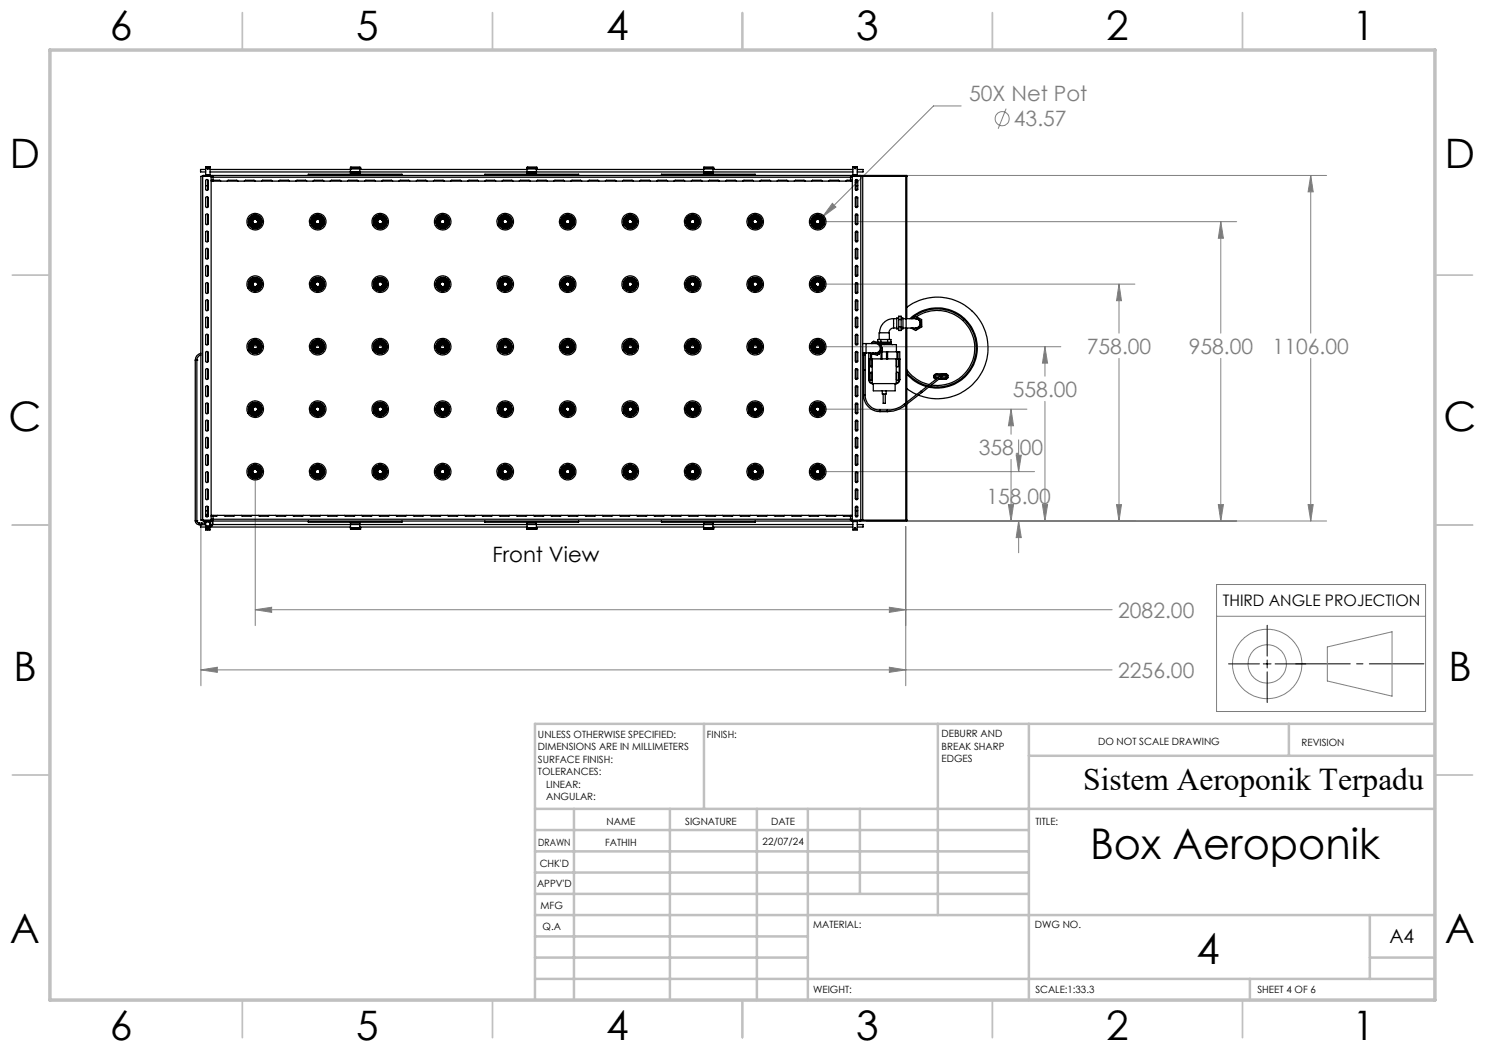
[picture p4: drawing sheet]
<svg xmlns="http://www.w3.org/2000/svg" width="297mm" height="210mm" viewBox="0 0 297 210" stroke-linecap="round" stroke-linejoin="round" font-family="sans-serif">
<defs><g id="words">
<g font-size="8.5">
<text x="218" y="171.8">Box Aeroponik</text>
<text x="239.3" y="192.7">4</text>
</g>
<g font-size="8.1">
<text x="22" y="8">6</text>
<text x="71.2" y="8">5</text>
<text x="121.2" y="8">4</text>
<text x="171.3" y="8">3</text>
<text x="221.3" y="8">2</text>
<text x="270.5" y="8">1</text>
<text x="2" y="33.6">D</text>
<text x="289" y="33.6">D</text>
<text x="1.7" y="86.1">C</text>
<text x="288.7" y="86.1">C</text>
<text x="2.7" y="136.1">B</text>
<text x="289.7" y="136.1">B</text>
<text x="2" y="188.6">A</text>
<text x="289" y="188.6">A</text>
<text x="22" y="208">6</text>
<text x="71.2" y="208">5</text>
<text x="121.2" y="208">4</text>
<text x="171.3" y="208">3</text>
<text x="221.3" y="208">2</text>
<text x="270.5" y="208">1</text>
</g>
<text font-size="6.3" x="216.7" y="158.1">Sistem Aeroponik Terpadu</text>
<g font-size="4.2" fill="#808080">
<text x="193.8" y="20.2">50X Net Pot</text>
<text x="202.8" y="25.3">43.57</text>
<text x="217.4" y="70.8">758.00</text>
<text x="237.7" y="70.8">958.00</text>
<text x="254.5" y="70.8">1106.00</text>
<text x="202.6" y="79.3">558.00</text>
<text x="195.8" y="91">358.00</text>
<text x="197.3" y="100.9">158.00</text>
<text x="223.6" y="123.5">2082.00</text>
<text x="223.6" y="135.5">2256.00</text>
</g>
<text font-size="4.2" x="98.5" y="112.4">Front View</text>
<text font-size="3.9" x="277.9" y="188.5">A4</text>
<text font-size="3.2" x="244.6" y="121.3">THIRD ANGLE PROJECTION</text>
<g font-size="2">
<text x="107.6" y="147.6">UNLESS OTHERWISE SPECIFIED:</text>
<text x="141.4" y="147.6">FINISH:</text>
<text x="188.3" y="147.5">DEBURR AND</text>
<text x="188.3" y="150">BREAK SHARP</text>
<text x="219.6" y="149">DO NOT SCALE DRAWING</text>
<text x="260.3" y="149.2">REVISION</text>
<text x="107.6" y="150.1">DIMENSIONS ARE IN MILLIMETERS</text>
<text x="107.6" y="152.6">SURFACE FINISH:</text>
<text x="107.6" y="155.1">TOLERANCES:</text>
<text x="188.3" y="152.5">EDGES</text>
<text x="109.2" y="157.6">LINEAR:</text>
<text x="109.2" y="160.1">ANGULAR:</text>
<text x="121.3" y="165">NAME</text>
<text x="137" y="164.9">SIGNATURE</text>
<text x="154.2" y="164.9">DATE</text>
<text x="207.1" y="164.9">TITLE:</text>
<text x="107.6" y="169.1">DRAWN</text>
<text x="107.9" y="173.3">CHK'D</text>
<text x="121" y="169.1">FATHIH</text>
<text x="152.5" y="168.9">22/07/24</text>
<text x="107.4" y="177.4">APPV'D</text>
<text x="108.1" y="181.8">MFG</text>
<text x="108.5" y="186">Q.A</text>
<text x="162.6" y="185.5">MATERIAL:</text>
<text x="207" y="185.5">DWG NO.</text>
<text x="162.6" y="198.5">WEIGHT:</text>
<text x="207.1" y="198.6">SCALE:1:33.3</text>
<text x="251.5" y="198.6">SHEET 4 OF 6</text>
</g>
</g></defs>
<g fill="none" stroke="#808080" stroke-width=".2">
<path d="M173.2 35.1h92.1M192.2 21.2h-5.5l-22.2 22.2M201.2 21.7l-1.6 4M262.1 35.1l.5 3.3h-1zM262.1 35.1v31.5M164.8 56.8h62.2M164.8 44.3h82.5M166.5 40.7l.7 .7-2.7 2zM223.8 56.8l.5 3.3h-1zM223.8 56.8v9.8M244.2 44.3l.5 3.4h-1zM244.2 44.3v22.3"/>
<path d="M164.8 69.3h47.4M209 69.3l.5 3.3h-1zM209 69.3v5.9M223.8 71.7v32.5M244.2 71.7v32.5M262.1 71.7v32.5M51 95.6v29.5M164.8 94.3h42.1M164.8 81.8h40.6M202.2 81.8l.5 3.4h-1zM202.2 81.8v5M202.2 91.9v12.3"/>
<path d="M203.2 91h1.1l-.6 3.3zM203.7 88v6.3M209 80.3v23.9M40.2 105.3v31.9M173.2 104.2h92.1M181.2 105.3v31.9M201.7 100.9h1l-.5 3.3zM203.7 104.2l.6 3.3h-1.1zM203.7 104.2v6.4M208.5 100.9h1l-.5 3.3zM223.3 100.9h1l-.5 3.3zM243.3 116.9h41.8v25.4h-41.8z"/>
<path d="M243.7 100.9h1l-.5 3.3zM261.6 100.9h1l-.5 3.3zM40.2 134l3.3-.6v1.1zM40.2 134h182.2M51 121.9l3.3-.4v1zM51 121.9h171.4M177.9 133.4l3.3 .6-3.3 .5zM177.9 121.5l3.3 .4-3.3 .6zM243.3 123.3h41.8M265.5 129.4l12.9-3v12.8l-12.9-3z"/>
<circle cx="200.4" cy="23.7" r="1.41"/>
<circle cx="253.4" cy="132.8" r="3.8"/>
<circle cx="253.4" cy="132.8" r="6.9"/>
</g>
<path d="M284.8 132.8h-25.7" fill="none" stroke="#000" stroke-width=".2" stroke-dasharray="15.2 1.3 1.3 1.3" stroke-dashoffset="4.3"/>
<path d="M245.7 132.8h6.2M252.7 132.8h1.5M253.4 125.1v6.1M253.4 132v1.6M253.4 134.4v6.1M255 132.8h6.2" fill="none" stroke="#000" stroke-width=".2"/>
<g fill="none" stroke="#c0c0c0" stroke-width=".35">
<path d="M48.5 2.5v7.5M98.5 2.5v7.5M148.5 2.5v7.5M198.5 2.5v7.5M248.5 2.5v7.5M2.5 55h7.5M287 55h7.5M2.5 105h7.5M287 105h7.5M2.5 155h7.5M287 155h7.5M48.5 200v7.5"/>
<path d="M98.5 200v7.5M148.5 200v7.5M198.5 200v7.5M248.5 200v7.5"/>
</g>
<g fill="none" stroke="#c0c0c0" stroke-width=".5">
<path d="M140.8 144.8v17M187.6 144.8v38.2M205.8 144.8v55.2M205.8 151.2h81.2M257.8 144.8v6.4M287 144.8h-180v55.2M107 161.8h180M107 178.8h98.8M107 174.5h98.8M107 170.3h98.8M107 166h98.8M114.8 161.8v38.2"/>
<path d="M134 161.8v38.2M151.4 161.8v38.2M161.6 161.8v38.2M172 161.8v17M107 195.8h180M107 191.5h54.6M107 187.3h54.6M107 183h180M250 195.8v4.2M274 191.5h13M274 183v12.8"/>
</g>
<path d="M10 10h277v190h-277z" fill="none" stroke="#c0c0c0" stroke-width=".7"/>
<path d="M262.1 35.1l.5 3.3h-1zM261.6 100.9h1l-.5 3.3zM166.5 40.7l-2 2.7 2.7-2zM203.2 91h1.1l-.6 3.3zM203.7 104.2l.6 3.3h-1.1zM202.2 81.8l.5 3.4h-1zM201.7 100.9h1l-.5 3.3zM209 69.3l.5 3.3h-1zM208.5 100.9h1l-.5 3.3zM223.8 56.8l.5 3.3h-1zM223.3 100.9h1l-.5 3.3zM244.2 44.3l.5 3.4h-1zM243.7 100.9h1l-.5 3.3zM40.2 134l3.3-.6v1.1zM177.9 133.4l3.3 .6-3.3 .5zM51 121.9l3.3-.4v1zM177.9 121.5l3.3 .4-3.3 .6z" fill="#808080"/>
<g fill="none" stroke="#000" stroke-width=".25">
<path d="M40.5 35.3h-.3v68.7h.3M40.5 35.3h2.1v.9M40.5 35.3v68.7M40.7 35.1l-.3 .2M40.7 35.1h140.7v28.6M40.7 35.1v.2M41.1 35v.1M41.1 35h.1M41.1 33.3v.1M41.1 33.9h-1v.5h1M41.1 35.1h.9M41.1 35h.9"/>
<path d="M41.1 33.4v1.6M41.1 35.1h.1M41.1 33.3h.9M41.1 37.1h.5M41.2 36a.25 .25 0 0 1 .3-.1 .25 .25 0 0 1 .1 .3v1.6a.25 .25 0 0 1-.2 .3 .25 .25 0 0 1-.3-.3zM41.2 39.4a.27 .27 0 0 1 .2 0 .27 .27 0 0 1 .2 .2v1.7a.25 .25 0 0 1-.2 .2 .25 .25 0 0 1-.3-.2zM41.5 33.5h.2l-.1 .2-.2-.1zM41.6 36v2M41.6 39.4v2M42 35v.1M42 35h.1M42 33.3v.1"/>
<path d="M42 34.4h128.6M42 33.9h28.1M42 33.4v1.6M42 35.1h.1M42.2 36h1.7l.2 .2M42.2 35.3v68.7M42.2 36.2h128.3M42.2 35.4h128.3M42.4 35.1v.2M45.4 36.2l.2-.2h1.7l.3 .2M48.9 36.2l.2-.2h1.7l.2 .2M52.3 36.2l.2-.2h1.7l.3 .2"/>
<path d="M55.7 36.2l.3-.2h1.7l.2 .2M59.2 36.2l.2-.2h1.7l.2 .2M61.7 35.1v-.3h18.7v.3M62.6 36.2l.3-.2h1.6l.3 .2M66 36.2l.3-.2h1.7l.2 .2M69.5 36.2l.2-.2h1.7l.2 .2M70.1 33.7h.1M70.1 33.5h.1M70.1 33.5h1.9M70.1 33.7h1.9M70.1 34.5h1.9M70.1 34.8h1.9"/>
<path d="M70.1 33.5v1.3M72 33.7h.1M72 33.5h.1M72 33.9h33.4M72 33.5v1.3M72.9 36.2l.3-.2h1.7l.2 .2M76.4 36.2l.2-.2h1.7l.2 .2M79.8 36.2l.2-.2h1.7l.3 .2M83.3 36.2l.2-.2h1.7l.2 .2M86.7 36.2l.2-.2h1.7l.2 .2M90.1 36.2l.2-.2h1.7l.3 .2M93.6 36.2l.2-.2h1.7l.2 .2"/>
<path d="M97 36.2l.2-.2h1.7l.2 .2M97 35.1v-.3h18.7v.3M100.4 36.2l.2-.2h1.7l.3 .2M103.9 36.2l.2-.2h1.7l.2 .2M105.4 33.7h.1M105.4 33.5h.1M105.4 33.5h1.9M105.4 33.7h1.9M105.4 33.5v1.3M105.4 34.5h1.9M105.4 34.8h1.9M107.3 33.7h.1"/>
<path d="M107.3 33.5h.1M107.3 33.9h33.4M107.3 33.5v1.3M107.3 36.2l.2-.2h1.7l.3 .2M110.7 36.2l.3-.2h1.7l.2 .2M114.2 36.2l.2-.2h1.7l.2 .2M117.6 36.2l.3-.2h1.7l.2 .2M121.1 36.2l.2-.2h1.7l.2 .2M124.5 36.2l.2-.2h1.7l.2 .2M127.9 36.2l.3-.2h1.7l.2 .2M131.4 36.2l.2-.2h1.7l.2 .2M132.3 35.1v-.3h18.7v.3"/>
<path d="M134.8 36.2l.2-.2h1.7l.2 .2M138.3 36.2l.2-.2h1.7l.2 .2M140.7 33.7h.1M140.7 33.5h.1M140.7 33.5h1.9M140.7 33.7h1.9M140.7 34.5h1.9M140.7 34.8h1.9M140.7 33.5v1.3M141.7 36.2l.2-.2h1.7l.2 .2M142.6 33.7h.1M142.6 33.5h.1"/>
<path d="M142.6 33.9h28M142.6 33.5v1.3M145.1 36.2l.2-.2h1.7l.3 .2M148.6 36.2l.2-.2h1.7l.2 .2M152 36.2l.2-.2h1.7l.2 .2M155.4 36.2l.3-.2h1.6l.3 .2M158.9 36.2l.2-.2h1.7l.2 .2M162.3 36.2l.2-.2h1.7l.3 .2M165.7 36.2l.3-.2h1.7l.2 .2M170.3 35.1v.2M170.5 36h-1.1l-.2 .2M170.5 35.3v68.7"/>
<path d="M170.6 35v.1M170.6 35h.1M170.6 33.3v.1M170.6 35.1h.8M170.6 35h.8M170.6 33.3h.8M170.6 33.4v1.6M170.6 35.1h.1M171.1 37.1h.5M171.1 36a.25 .25 0 0 1 .2 .3 .25 .25 0 0 1-.2 .2M171.1 36h.1M171.1 39.4a.24 .24 0 0 1 .3 0 .24 .24 0 0 1 .2 .2v1.7a.25 .25 0 0 1-.3 .2 .25 .25 0 0 1-.2-.2z"/>
<path d="M171.1 36v2M171.1 39.4v2M171.2 35.9h.2l.2 .2v1.7a.25 .25 0 0 1-.3 .3 .25 .25 0 0 1-.2-.3zM171.4 35v.1M171.4 35h.1M171.4 33.3v.1M171.4 33.9h1.2v.5h-1.2M171.4 33.4v1.6M171.4 35.1h.1M172 35.3v-.2l.3 .2M172.2 35.3h.3M172.2 35.3h-2.1v.9"/>
<path d="M172.2 35.3v68.7M172.5 35.3h8.9M172.5 35.3v68.7M181.2 35.3v28.4M41.1 49.8h.1a.25 .25 0 0 1 .3-.1 .25 .25 0 0 1 .1 .2v1.7a.25 .25 0 0 1-.2 .2 .25 .25 0 0 1-.3-.2zM41.2 42.9a.25 .25 0 0 1 .3-.1 .25 .25 0 0 1 .1 .2v1.7a.25 .25 0 0 1-.2 .3 .25 .25 0 0 1-.3-.3zM41.2 46.3a.25 .25 0 0 1 .3-.1 .25 .25 0 0 1 .1 .3v1.6a.25 .25 0 0 1-.2 .3 .25 .25 0 0 1-.3-.3zM41.2 53.2a.25 .25 0 0 1 .3-.1 .25 .25 0 0 1 .1 .2v1.7a.25 .25 0 0 1-.2 .3 .25 .25 0 0 1-.3-.3zM41.2 56.6a.26 .26 0 0 1 .3-.1 .26 .26 0 0 1 .1 .3v1.6a.25 .25 0 0 1-.2 .3 .25 .25 0 0 1-.3-.3zM41.6 56.6v2M41.6 53.2v2M41.6 49.7v2"/>
<path d="M41.6 46.3v2M41.6 42.9v2M49.9 44.4h.1M49.9 44.3h.1M49.9 56.8h.1M50 57.2l.1 .3h.1M50 44.7l.1 .3h.1M50 56.8v.1M50 44.3v.1M50 44h.1M50 56.5h.1M50 56.9l.1 .2"/>
<path d="M50 56.5v.3M50 57.2l.1 .3M50 44.4l.1 .2M50 44v.3M50 44.7l.1 .3M50 57.2h.1M50 44.7h.1M50.1 56.5h-.2l.1 .4M50.1 44h-.2v.4M50.1 57.1l-.1 .1M50.1 56.5h-.1M50.1 44.6l-.1 .1"/>
<path d="M50.1 44h-.1M50.1 56.2h.1M50.1 43.7h.1M50.2 56.3l-.1 .2M50.2 56.2v.1M50.2 57.5h.1M50.2 43.8l-.1 .2M50.2 43.7v.1M50.2 45h.1M50.2 57.5h-.1M50.2 45h-.1M50.2 57.1h.1"/>
<path d="M50.2 44.6h.1M50.2 57.5l.2 .1M50.2 45l.2 .1M50.3 57.1h.1M50.3 44.6h.1M50.3 57.4a.9 .9 0 0 0 1 .3M50.3 57.4h.1M50.3 44.9a.84 .84 0 0 0 1 .3M50.3 44.9h.1M50.3 55.9l.1 .1M50.3 43.4l.1 .1M50.4 56h.1"/>
<path d="M50.4 57.3l-.1 .1M50.4 57l-.1 .1M50.4 56l-.2 .2M50.4 57h.1M50.4 57.3h.1M50.4 43.5h.1M50.4 44.8l-.1 .1M50.4 44.5l-.1 .1M50.4 43.5l-.2 .2M50.4 44.5h.1M50.4 44.8h.1M50.4 57.6l-.1 .1 .2 .2 .3-.1"/>
<path d="M50.4 45.1l-.1 .2 .2 .1h.2l.1-.1M50.4 57.6v.1M50.4 57.7l.3 .2M50.4 45.1v.2M50.4 45.3l.3 .1M50.4 57.7v.1M50.4 56l-.1-.1-.1 .4M50.4 43.5v-.1l-.2 .4M50.4 57.2l.1 .1M50.4 57.2h.1M50.4 57.2v.1M50.5 56.2h.1"/>
<path d="M50.5 56.2l-.3 .2v.7M50.5 43.6l.1 .1M50.5 43.6a.9 .9 0 0 0-.3 1M50.5 43.7l-.3 .2v.7M50.5 43.6v.1M50.5 57.3l.3 .2h.4M50.5 57.3h.1M50.5 44.8l.7 .2M50.5 44.8h.1M50.5 44.8l.2 .2h.5M50.6 56.2h.1M50.6 43.7h.1"/>
<path d="M50.6 43.8h.1M50.6 56.3h.1M50.6 56.3l-.2 .3v.4M50.6 56.2v.1M50.6 43.8l-.2 .3v.4M50.6 43.7v.1M50.7 55.9l-.3 .1M50.7 43.4l-.3 .1M50.7 55.8v.1M50.7 43.3v.1M50.7 43.2v.1M50.7 55.7v.1"/>
<path d="M50.7 57.9h.1M50.8 57.8l.2 .1M50.8 57.8l-.1 .1M50.8 56.1h.1M50.8 45.3l.2 .1M50.8 45.3l-.1 .1M50.8 43.6h.1M50.8 56.1v.1M50.8 56.2h.1M50.8 56h.6l.3 .3M50.8 56v.1M50.8 43.6l.1 .1"/>
<path d="M50.8 43.5a.81 .81 0 0 1 .9 .3M50.8 43.5v.1M50.8 43.5h.1M50.8 56h.1M50.9 56.2h.3l.4 .2M50.9 56.2h.1M50.9 43.7l.7 .2M50.9 43.7h.1M50.9 43.7h.4l.3 .2M51 57.9h.1M51 55.7l.1 .1M51 55.7l-.3 .1"/>
<path d="M51 45.4h.1M51 43.2l.1 .1M51 43.2l-.3 .1M51 43.2h.1M51 55.7h.1M51 57.9l.1 .1M51 45.4l.1 .1M51.1 55.8l-.3-.1-.1 .2M51.1 43.3l-.2-.1h-.2v.2M51.1 55.8h.2M51.1 43.3h.2M51.2 57.5h.1"/>
<path d="M51.2 45h.1M51.3 55.8l.1-.1 .3 .2M51.3 43.3l.1-.1 .3 .2M51.3 57.7h.1M51.3 57.5h.1M51.3 45.2h.1M51.3 45h.1M51.3 57.5v.1M51.3 45v.1M51.3 57.6v.1M51.3 57.6h.1M51.3 45.1v.1"/>
<path d="M51.3 45.1h.1M51.4 57.9h-.4M51.4 45.4h-.4M51.4 57.9h.1M51.4 57.8l-.2 .2-.2-.1M51.4 45.3l-.1 .2h-.3v-.1M51.4 55.8h-.1M51.4 57.8v.1M51.4 55.8l.3 .1M51.4 43.2l-.1 .1M51.4 45.3v.1M51.4 43.3l.3 .1"/>
<path d="M51.5 57.4v.1M51.5 57.4h.1M51.5 57.5h.1M51.5 44.9h.1M51.5 44.9v.1M51.5 45h.1M51.6 56.4h.1M51.6 57.5h.1M51.6 43.9h.1M51.6 45h.1M51.6 57.7l-.2 .1M51.6 57.7h.1"/>
<path d="M51.6 45.2l-.2 .1M51.6 45.2h.1M51.7 56l.2 .2M51.7 55.9v.1M51.7 56.6v.3l-.2 .5M51.7 43.5l.2 .2M51.7 43.4v.1M51.7 44.2v.2l-.2 .5M51.7 44.2h.1M51.7 45.2l.1 .1M51.7 57.7h.1M51.7 56.6h.1"/>
<path d="M51.7 56.3v.1M51.7 56.4h.1M51.7 56.3h.1M51.7 43.8v.1M51.7 44.1v.1M51.7 43.9h.1M51.7 43.8h.1M51.7 44.1h.1M51.7 56.4h-.1M51.7 43.9h-.1M51.8 56.5l.1 .1M51.8 56.5h.1"/>
<path d="M51.8 44.1h.1M51.8 56.5l-.1 .1M51.8 44.1h-.1M51.9 56.2l.1-.1 .1 .3-.1 .1M51.9 56.2h.1M51.9 43.7h.1M51.9 57.4l.1 .1-.3 .3-.1-.1M51.9 44.9l.1 .1-.1 .1-.2 .2-.1-.1M51.9 57.4v.1M51.9 56.6a.84 .84 0 0 1-.3 .9M51.9 56.6h.1M51.9 56.6v.5l-.3 .4"/>
<path d="M51.9 44.9v.1M51.9 44.1a.84 .84 0 0 1-.3 .9M51.9 44.1h.1M51.9 44.1l-.1 .6-.2 .3M51.9 56.2l.2 .3M51.9 57.5l-.2 .2M51.9 43.7l.2 .3M51.9 45l-.2 .2M51.9 57.5h.1M51.9 45h.1M52 43.6l.1 .3-.1 .2M52 43.6l-.1 .1"/>
<path d="M52 43.7h-.1M52 57.2l-.1 .2M52 44.7l-.1 .2M52 56.5l.1 .3M52 44.1l.1 .2M52.1 56.8h.1v.3l-.2 .1M52.1 44.3l.1 .3-.2 .1M52.1 56.8l.1 .1M52.1 56.5h-.1M52.1 44.3h.1M52.1 44l-.1 .1M52.1 56.4v.1"/>
<path d="M52.1 43.9v.1M52.1 57.1l-.1 .1M52.1 56.9v.2M52.1 44.7h-.1M52.1 44.3v.4M62.4 44.3h.1M62.4 56.8h.1M62.4 44.3l.1 .1M62.4 56.8l.1 .1M62.4 44h.1M62.4 56.5h.1M62.5 44l-.1 .3"/>
<path d="M62.5 56.5l-.1 .3M62.5 44.4v.2M62.5 44.7l.2 .3M62.5 56.9v.2M62.5 57.2l.2 .3M62.5 44.7h.1M62.5 57.2h.1M62.5 44.6v.2l.1 .2h.1M62.5 57.1v.2l.2 .2M62.5 44.6v.1M62.5 57.1v.1M62.6 44l-.2 .1v.3h.1"/>
<path d="M62.6 56.5l-.2 .1v.3h.1M62.6 44h-.1M62.6 56.5h-.1M62.6 43.7h.1M62.6 56.2h.1M62.7 43.8l-.1 .2M62.7 43.7v.1M62.7 45h.1M62.7 56.3l-.1 .2M62.7 56.2v.1M62.7 57.5h.1M62.7 45h-.1"/>
<path d="M62.7 57.5h-.1M62.7 44.6h.1M62.7 57.1h.1M62.7 45l.2 .1M62.7 57.5l.2 .1M62.8 44.6h.1M62.8 57.1h.1M62.8 55.9l.1 .1M62.8 43.4l.1 .1M62.9 43.4l-.2 .4M62.9 43.4l.1 .1M62.9 43.5h.1"/>
<path d="M62.9 44.8v.1M62.9 44.9a.81 .81 0 0 0 .9 .3M62.9 44.5v.1M62.9 43.5l-.2 .2M62.9 44.5h.1M62.9 44.5l-.1 .1M62.9 44.9h.1M62.9 44.8h.1M62.9 56h.1M62.9 57.3v.1M62.9 57.4l.2 .2 .7 .1M62.9 57v.1"/>
<path d="M62.9 56l-.2 .2M62.9 57h.1M62.9 57l-.1 .1M62.9 57.4h.1M62.9 57.3h.1M62.9 57.1h-.1M62.9 44.6h-.1M62.9 45.1l.1 .3h.2M62.9 57.6l.1 .2 .2 .2 .1-.2M62.9 45.1v.2M62.9 45.3l.3 .1M62.9 57.6v.1"/>
<path d="M62.9 57.7l.3 .2M62.9 57.7v.1M62.9 57.2l.1 .1M62.9 57.2h.1M62.9 57.2v.1M63 56l-.2-.1-.1 .4M63 44.8l.7 .2M63 43.6l.1 .1M63 43.6a.84 .84 0 0 0-.3 1M63 43.7a.81 .81 0 0 0-.3 .9M63 44.8h.1M63 44.8l.3 .2h.4"/>
<path d="M63 57.3l.3 .2h.4M63 56.2h.1M63 56.2a.81 .81 0 0 0-.3 .9M63 57.3h.1M63 43.6v.1M63.1 43.7h.1M63.1 56.2h.1M63.1 43.8l-.2 .7M63.1 43.7v.1M63.1 43.8h.1M63.1 56.3l-.2 .4v.3M63.1 56.2v.1"/>
<path d="M63.1 56.3h.1M63.2 43.4l-.2 .1M63.2 55.9l-.2 .1M63.2 43.2v.1M63.2 57.9h.1M63.2 55.7v.1M63.2 43.3v.1M63.2 55.8v.1M63.3 45.3l-.1 .1M63.3 45.3l.2 .1M63.3 43.6h.1M63.3 57.8l.2 .1"/>
<path d="M63.3 57.8l-.1 .1M63.3 56.1h.1M63.3 56.1v.1M63.3 43.6l.1 .1M63.3 43.5a.84 .84 0 0 1 .9 .3M63.3 43.5v.1M63.3 43.5h.1M63.3 56.2h.1M63.3 56h.5l.4 .3M63.3 56v.1M63.3 56h.1M63.4 43.7l.7 .2"/>
<path d="M63.4 43.7h.1M63.4 43.7h.5l.2 .2M63.4 56.2h.2l.5 .2M63.4 56.2h.1M63.5 45.4v.1l.4-.1M63.5 45.4h.1M63.5 43.2l.1 .1M63.5 43.2l-.3 .1M63.5 57.9v.1M63.5 57.9h.1M63.5 55.7l.1 .1M63.5 55.7l-.3 .1"/>
<path d="M63.5 43.2h.1M63.5 55.7h.1M63.6 43.3v-.1h-.3l-.1 .2M63.6 55.8l-.3-.1-.1 .2M63.6 43.3h.2M63.6 55.8h.2M63.6 45.4v.1M63.6 57.9v.1M63.7 45h.1M63.7 57.5h.1M63.8 45.2h.1M63.8 45h.1"/>
<path d="M63.8 57.7h.1M63.8 57.5h.1M63.8 45v.1M63.8 57.5v.1M63.8 43.3l.1-.1 .2 .1 .1 .1v.1M63.8 55.8h.2l.2 .1v.1M63.8 45.1v.1M63.8 45.1h.1M63.8 57.6v.1M63.8 57.6h.1M63.9 43.3h-.1M63.9 43.3l.3 .1v.1"/>
<path d="M63.9 45.4h-.3M63.9 55.8h-.1M63.9 57.9h-.3M63.9 55.8l.3 .1M63.9 43.2v.1M63.9 55.8h.1M63.9 57.9l-.4 .1M63.9 45.3v.1M63.9 57.8v.1M64 44.9h.1M64 57.4v.1M64 57.4h.1"/>
<path d="M64 57.5h.1M64 44.9v.1M64 45h.1M64.1 43.9h.1M64.1 56.4h.1M64.1 57.5h.1M64.1 45h.1M64.1 45.2l-.2 .1M64.1 45.2h.1M64.1 57.7l-.2 .1M64.1 57.7h.1M64.2 43.5l.1 .2"/>
<path d="M64.2 56l.1 .2M64.2 55.9v.1M64.2 55.9h.1M64.2 44.2v.3l-.2 .4M64.2 43.9h.1M64.2 44.2h.1M64.2 56.6v.5l-.2 .3M64.2 56.4h.1M64.2 56.6h.1M64.2 45.2v.1M64.2 43.9h-.1M64.2 57.7h.1"/>
<path d="M64.2 56.4h-.1M64.2 43.8v.1M64.2 44.1v.1M64.2 43.8h.1M64.2 44.1h.1M64.2 56.3v.1M64.2 56.3h.1M64.3 44.1h.1M64.3 56.5l.1 .1M64.3 56.5h.1M64.3 44.1h-.1M64.3 56.5l-.1 .1"/>
<path d="M64.3 43.7h.2l.1 .2-.1 .2M64.3 56.2l.2-.1 .1 .2-.1 .2M64.3 43.7h.1M64.3 56.2h.1M64.4 44.1a.9 .9 0 0 1-.3 .9M64.4 44.1h.1M64.4 44.1v.4l-.3 .5M64.4 56.6a.9 .9 0 0 1-.3 .9M64.4 56.6h.1M64.4 44.9l-.2 .4-.1-.1M64.4 57.4l.1 .1-.4 .2M64.4 44.9v.1"/>
<path d="M64.4 43.7l.2 .3M64.4 45l-.2 .2M64.4 57.4v.1M64.4 56.2l.2 .3M64.4 57.5l-.2 .2M64.4 57.5h.1M64.4 45h.1M64.4 56.2h.1M64.5 43.7h-.1M64.5 44.7l-.1 .2M64.5 44.1l.1 .2M64.5 57.2l-.1 .2"/>
<path d="M64.5 56.5l.1 .3M64.6 44.3l.1 .1-.1 .3h-.1M64.6 56.8h.1v.2l-.1 .2h-.1M64.6 44.3h.1M64.6 56.8l.1 .1M64.6 44.7h-.1M64.6 57.1l-.1 .1M64.6 44.7h.1M64.6 57.1h.1M64.6 43.9l-.1 .2M64.6 44.3v.4M64.6 56.4l-.1 .1"/>
<path d="M64.6 56.9v.2M74.9 44.4h.1M74.9 44.3h.1M74.9 56.8h.1M74.9 57.2l.3 .3M74.9 44.7l.2 .3h.1M74.9 44h.1M74.9 56.5h.1M75 56.8v.1M75 44.3v.1M75 56.9v.2M75 56.5l-.1 .3"/>
<path d="M75 57.2l.1 .3M75 44.4v.2M75 44l-.1 .3M75 44.7l.1 .3M75 44.7h.1M75 57.2h.1M75 57.1l-.1 .1M75 57.1v.1M75 44.6l-.1 .1M75 44.6v.1M75.1 56.5l-.2 .1 .1 .3M75.1 44h-.2v.4"/>
<path d="M75.1 56.5h-.1M75.1 44h-.1M75.1 56.2l.1 .1M75.1 43.7l.1 .1M75.1 57.5h.1M75.1 45h.1M75.2 56.3l-.1 .2M75.2 43.8l-.1 .2M75.2 57.1h.1M75.2 44.6h.1M75.2 57.5l.2 .1M75.2 45l.2 .1"/>
<path d="M75.3 57.1h.1M75.3 44.6h.1M75.4 57.3v.1M75.4 57.4a.9 .9 0 0 0 .9 .3M75.4 57.1h.1M75.4 57.4h.1M75.4 57.4l.4 .3h.5M75.4 44.8v.1M75.4 44.9a.84 .84 0 0 0 .9 .3M75.4 44.6h.1M75.4 44.9h.1M75.4 44.9a.81 .81 0 0 0 .9 .3"/>
<path d="M75.4 44.8h.1M75.4 55.9v.1M75.4 57.3h.1M75.4 44.6h-.1M75.4 57.1h-.1M75.4 43.4v.1M75.4 57.6l.1 .3 .3-.1M75.4 45.1l.2 .3 .2-.1M75.4 56h.1M75.4 57.6v.1M75.4 57v.1M75.4 56l-.3 .2"/>
<path d="M75.4 57h.1M75.4 43.5h.1M75.4 45.1v.2M75.4 44.5v.1M75.4 43.5l-.3 .2M75.4 44.5h.1M75.4 57.2l.1 .1M75.4 57.7l.3 .2M75.4 57.2h.1M75.4 45.3l.3 .1M75.4 57.7v.1M75.4 57.2v.1"/>
<path d="M75.5 56l-.2-.1-.1 .1-.1 .2 .1 .1M75.5 43.5l-.1-.1-.2 .2-.1 .1 .1 .1M75.5 57.3l.3 .2h.4M75.5 56.2h.1M75.5 56.2l-.3 .2v.7M75.5 57.3h.1M75.5 44.8l.4 .2h.3M75.5 43.6l.1 .1M75.5 43.6a.9 .9 0 0 0-.3 1M75.5 43.7h.1M75.5 43.7l-.3 .2v.7M75.5 44.8h.1"/>
<path d="M75.5 44.8l.2 .2h.5M75.5 43.6v.1M75.6 56.3l-.2 .4v.3M75.6 56.2h.1M75.6 56.3h.1M75.6 43.8l-.2 .4v.3M75.6 43.7h.1M75.6 43.8h.1M75.6 56.2v.1M75.6 43.7v.1M75.7 55.9l-.2 .1M75.7 43.4l-.2 .1"/>
<path d="M75.7 55.8v.1M75.7 43.3v.1M75.7 57.9h.1M75.7 43.2v.1M75.7 55.7v.1M75.7 56.1h.1M75.7 43.6h.1M75.7 56.1l.1 .1M75.8 57.8l.2 .1M75.8 57.8l-.1 .1M75.8 56.2h.1M75.8 56h.5l.4 .3"/>
<path d="M75.8 56l-.1 .1M75.8 45.3l.2 .1M75.8 45.3l-.1 .1M75.8 43.6v.1M75.8 43.5a.84 .84 0 0 1 .9 .3M75.8 43.5l-.1 .1M75.8 43.5h.1M75.8 43.6h.1M75.8 56h.1M75.8 56.2h.4l.4 .2M75.8 43.7h.4l.4 .2M75.8 43.7h.1"/>
<path d="M75.8 43.7h.5l.3 .2M76 57.9v.1M76 57.9h.1M76 45.4v.1M76 45.4h.1M76 55.7l.1 .1M76 55.7l-.3 .1M76 43.2l.1 .1M76 43.2l-.3 .1M76 43.2h.1M76 55.7h.1M76.1 55.8l-.3-.1-.1 .2"/>
<path d="M76.1 43.3v-.1h-.4v.2M76.1 55.8h.2M76.1 43.3h.2M76.1 45.4v.1M76.1 57.9v.1M76.2 57.5h.1M76.2 45h.1M76.3 45.2h.1M76.3 57.7h.1M76.3 57.5h.1M76.3 45h.1M76.3 57.5v.1"/>
<path d="M76.3 45v.1M76.3 57.6v.1M76.3 57.6h.1M76.3 45.1v.1M76.3 45.1h.1M76.4 55.7l.3 .2v.1M76.4 43.2l.3 .1v.2M76.4 55.7l-.1 .1M76.4 55.8h-.1M76.4 57.9h-.3M76.4 55.8l.3 .1M76.4 43.2l-.1 .1"/>
<path d="M76.4 43.3h-.1M76.4 45.4h-.3M76.4 43.3l.3 .1M76.4 57.9h.1M76.4 57.9l-.4 .1M76.4 45.3v.1l-.4 .1M76.4 57.8v.2h-.4M76.4 57.8v.1M76.4 55.8h.1M76.4 43.2v.1M76.4 57.5h.1M76.4 44.9h.1"/>
<path d="M76.4 44.9l.1 .1M76.5 57.4l-.1 .1M76.5 57.5h.1M76.5 57.4h.1M76.5 44.9h-.1M76.5 45h.1M76.5 44.9h.1M76.6 56.4h.1M76.6 43.9h.1M76.6 57.5h.1M76.6 45h.1M76.6 57.7l-.2 .1"/>
<path d="M76.6 57.7h.1M76.6 45.2l-.2 .1M76.6 45.2h.1M76.7 55.9v.1M76.7 56.4h.1M76.7 43.9h.1M76.7 56l.1 .2M76.7 56.6v.3l-.2 .5M76.7 56.6h.1M76.7 43.5l.1 .2M76.7 43.4v.1M76.7 44.2v.2l-.2 .5"/>
<path d="M76.7 44.2h.1M76.7 57.7h.1M76.7 55.9h.1M76.7 45.2v.1M76.7 56.3v.1M76.7 56.3h.1M76.7 43.8v.1M76.7 44.1v.1M76.7 43.8h.1M76.7 44.1h.1M76.8 56.5l.1 .1M76.8 56.5h.1"/>
<path d="M76.8 44.1h.1M76.8 44.1h-.1M76.8 56.5l-.1 .1M76.8 56.2l.1-.1 .1 .2 .2 .2h-.2M76.8 43.7h.2l.2 .3-.2 .1M76.8 56.2h.1M76.8 43.7h.1M76.9 56.6a.9 .9 0 0 1-.3 .9M76.9 56.6h.1M76.9 44.1a.9 .9 0 0 1-.3 .9M76.9 44.1h.1M76.9 44.1l-.1 .6-.2 .3"/>
<path d="M76.9 57.4l.1 .1-.4 .2M76.9 44.9v.2l-.2 .2-.1-.1M76.9 57.4v.1M76.9 44.9v.1M76.9 56.2l.2 .3M76.9 57.5l-.2 .2M76.9 43.7l.2 .3M76.9 45l-.2 .2M76.9 56.2h.1M77 43.7h-.1M77 57.2l-.1 .2M77 44.7l-.1 .2"/>
<path d="M77 56.5l.1 .3M77 44.1l.1 .2M77.1 56.8l.1 .2-.2 .2M77.1 44.3l.1 .2-.2 .2M77.1 57.1l-.1 .1M77.1 56.8h.1M77.1 56.5h-.1M77.1 44.7h-.1M77.1 44.3h.1M77.1 44l-.1 .1M77.1 44.7h.1M77.1 57.1h.1"/>
<path d="M77.1 56.4v.1M77.1 43.9v.1M77.1 56.8l.1 .1M77.2 56.9l-.1 .2M77.2 44.3l-.1 .4M87.4 44.4h.1M87.4 44.3h.1M87.4 56.8h.1M87.5 44.7l.1 .3h.1M87.5 57.2v.2l.2 .1M87.5 44.3v.1M87.5 56.8v.1"/>
<path d="M87.5 44h.1M87.5 56.5h.1M87.5 44.4l.1 .2M87.5 44v.3M87.5 44.7l.1 .3M87.5 56.9l.1 .2M87.5 56.5v.3M87.5 57.2l.1 .3M87.5 44.7h.1M87.5 57.2h.1M87.6 44h-.2v.4M87.6 56.5l-.2 .1 .1 .3"/>
<path d="M87.6 44.6l-.1 .1M87.6 44h-.1M87.6 57.1l-.1 .1M87.6 56.5h-.1M87.6 43.7h.1M87.6 56.2h.1M87.7 43.8l-.1 .2M87.7 43.7v.1M87.7 45h.1M87.7 56.3l-.1 .2M87.7 56.2v.1M87.7 57.5h.1"/>
<path d="M87.7 45h-.1M87.7 57.5h-.1M87.7 44.6h.1M87.7 57.1h.1M87.7 45l.2 .1M87.7 57.5l.2 .1M87.8 44.6h.1M87.8 57.1h.1M87.8 44.9a.84 .84 0 0 0 1 .3M87.8 44.9h.1M87.8 57.4a.9 .9 0 0 0 1 .3M87.8 57.4h.1"/>
<path d="M87.8 43.4l.1 .1M87.8 55.9l.1 .1M87.9 43.5h.1M87.9 44.8l-.1 .1M87.9 44.5l-.1 .1M87.9 43.5l-.2 .2M87.9 44.5h.1M87.9 44.8h.1M87.9 56h.1M87.9 57.3l-.1 .1M87.9 57l-.1 .1M87.9 56l-.2 .2"/>
<path d="M87.9 57h.1M87.9 57.3h.1M87.9 45.1l-.1 .2 .3 .1 .2-.1M87.9 57.6l-.1 .1 .2 .2 .3-.1M87.9 45.1v.2M87.9 45.3l.3 .1M87.9 57.6v.1M87.9 57.7l.3 .2M87.9 57.7v.1M87.9 43.5v-.1l-.2 .4M87.9 56h-.2v.3M87.9 57.2l.1 .1"/>
<path d="M87.9 57.2h.1M87.9 57.2v.1M88 43.6l.1 .1M88 43.6a.9 .9 0 0 0-.3 1M88 43.7l-.3 .2v.7M88 56.2h.1M88 56.2l-.3 .2v.7M88 43.6v.1M88 44.8l.7 .2M88 44.8h.1M88 44.8l.2 .2h.5M88 57.3l.3 .2h.4"/>
<path d="M88 57.3h.1M88.1 43.7h.1M88.1 56.2h.1M88.1 43.8h.1M88.1 56.3h.1M88.1 43.8l-.2 .3v.4M88.1 43.7v.1M88.1 56.3l-.2 .3v.4M88.1 56.2v.1M88.2 43.4l-.3 .1M88.2 55.9l-.3 .1M88.2 43.3v.1"/>
<path d="M88.2 55.8v.1M88.2 43.2v.1M88.2 55.7v.1M88.2 57.9h.1M88.3 45.3l.2 .1M88.3 45.3l-.1 .1M88.3 43.6h.1M88.3 57.8l.2 .1M88.3 57.8l-.1 .1M88.3 56.1h.1M88.3 56.1v.1M88.3 43.6l.1 .1"/>
<path d="M88.3 43.5a.81 .81 0 0 1 .9 .3M88.3 43.5v.1M88.3 43.5h.1M88.3 56.2h.1M88.3 56h.6l.3 .3M88.3 56v.1M88.3 56h.1M88.4 43.7l.7 .2M88.4 43.7h.1M88.4 43.7h.4l.3 .2M88.4 56.2h.3l.4 .2M88.4 56.2h.1"/>
<path d="M88.5 45.4h.1M88.5 43.2l.1 .1M88.5 43.2l-.3 .1M88.5 57.9h.1M88.5 55.7l.1 .1M88.5 55.7l-.3 .1M88.5 43.2h.1M88.5 55.7h.1M88.5 45.4l.1 .1M88.5 57.9l.1 .1M88.6 43.3l-.2-.1h-.2v.2M88.6 55.8l-.3-.1-.1 .2"/>
<path d="M88.6 43.3h.2M88.6 55.8h.2M88.7 45h.1M88.7 57.5h.1M88.8 43.3l.1-.1 .3 .2M88.8 55.8l.1-.1 .3 .2M88.8 45.2h.1M88.8 45h.1M88.8 57.7h.1M88.8 57.5h.1M88.8 57.5v.1M88.8 45v.1"/>
<path d="M88.8 45.1v.1M88.8 45.1h.1M88.8 57.6v.1M88.8 57.6h.1M88.9 45.4h-.4M88.9 57.9h-.4M88.9 57.9h.1M88.9 45.3l-.1 .2h-.3v-.1M88.9 57.8l-.2 .2-.2-.1M88.9 43.2l-.1 .1M88.9 45.3v.1M88.9 43.3l.3 .1"/>
<path d="M88.9 55.8h-.1M88.9 57.8v.1M88.9 55.8l.3 .1M89 44.9h.1M89 57.4v.1M89 57.4h.1M89 57.5h.1M89 44.9v.1M89 45h.1M89.1 43.9h.1M89.1 56.4h.1M89.1 57.5h.1"/>
<path d="M89.1 45h.1M89.1 45.2l-.2 .1M89.1 45.2h.1M89.1 57.7l-.2 .1M89.1 57.7h.1M89.2 43.5l.2 .2M89.2 43.4v.1M89.2 44.2v.2l-.2 .5M89.2 56l.2 .2M89.2 55.9v.1M89.2 56.6v.3l-.2 .5M89.2 44.2h.1"/>
<path d="M89.2 45.2l.1 .1M89.2 56.6h.1M89.2 57.7h.1M89.2 43.8v.1M89.2 44.1v.1M89.2 43.9h.1M89.2 43.8h.1M89.2 44.1h.1M89.2 56.3v.1M89.2 56.4h.1M89.2 56.3h.1M89.2 43.9h-.1"/>
<path d="M89.2 56.4h-.1M89.3 44.1h.1M89.3 56.5l.1 .1M89.3 56.5h.1M89.3 44.1h-.1M89.3 56.5l-.1 .1M89.4 56.2l.1-.1 .1 .2-.1 .2M89.4 43.7h.1M89.4 56.2h.1M89.4 44.9l.1 .1-.2 .3-.2-.1M89.4 57.4l.1 .1-.3 .3-.1-.1M89.4 44.9v.1"/>
<path d="M89.4 44.1a.84 .84 0 0 1-.3 .9M89.4 44.1h.1M89.4 44.1l-.1 .6-.2 .3M89.4 57.4v.1M89.4 56.6a.84 .84 0 0 1-.3 .9M89.4 56.6h.1M89.4 56.6v.5l-.3 .4M89.4 43.7l.2 .3M89.4 45l-.2 .2M89.4 56.2l.2 .3M89.4 57.5l-.2 .2M89.4 45h.1"/>
<path d="M89.4 57.5h.1M89.5 43.6l.1 .3-.1 .2M89.5 43.6l-.1 .1M89.5 43.7h-.1M89.5 44.7l-.1 .2M89.5 57.2l-.1 .2M89.5 44.1l.1 .2M89.5 56.5l.1 .3M89.6 44.3l.1 .3-.2 .1M89.6 56.8h.1v.3l-.2 .1M89.6 44.3h.1M89.6 44l-.1 .1"/>
<path d="M89.6 56.8l.1 .1M89.6 56.5h-.1M89.6 56.4v.1M89.6 43.9v.1M89.6 44.7h-.1M89.6 44.3v.4M89.6 57.1l-.1 .1M89.6 56.9v.2M99.9 44.3h.1M99.9 56.8h.1M99.9 56.8l.1 .1M99.9 44.3l.1 .1"/>
<path d="M99.9 44h.1M99.9 56.5h.1M100 56.5l-.1 .3M100 44l-.1 .3M100 56.9v.2M100 57.2l.2 .3M100 44.4v.2M100 44.7l.2 .3M100 57.2h.1M100 44.7h.1M100 57.1v.2l.2 .2M100 44.6v.2l.1 .2h.1"/>
<path d="M100 57.1v.1M100 44.6v.1M100.1 56.5l-.2 .1v.3h.1M100.1 44l-.2 .1v.3h.1M100.1 56.5h-.1M100.1 44h-.1M100.1 56.2h.1M100.1 43.7h.1M100.2 56.3l-.1 .2M100.2 56.2v.1M100.2 57.5h.1M100.2 43.8l-.1 .2"/>
<path d="M100.2 43.7v.1M100.2 45h.1M100.2 57.5h-.1M100.2 45h-.1M100.2 57.1h.1M100.2 44.6h.1M100.2 57.5l.2 .1M100.2 45l.2 .1M100.3 57.1h.1M100.3 44.6h.1M100.3 55.9l.1 .1M100.3 43.4l.1 .1"/>
<path d="M100.4 43.4l-.2 .4M100.4 56h.1M100.4 57.3v.1M100.4 57.4l.2 .2 .7 .1M100.4 57v.1M100.4 56l-.2 .2M100.4 57h.1M100.4 57l-.1 .1M100.4 57.4h.1M100.4 57.3h.1M100.4 43.4l.1 .1M100.4 43.5h.1"/>
<path d="M100.4 44.8v.1M100.4 44.9a.81 .81 0 0 0 .9 .3M100.4 44.5v.1M100.4 43.5l-.2 .2M100.4 44.5h.1M100.4 44.5l-.1 .1M100.4 44.9h.1M100.4 44.8h.1M100.4 57.1h-.1M100.4 44.6h-.1M100.4 57.6l.1 .2 .2 .2 .1-.2M100.4 45.1l.1 .3h.2"/>
<path d="M100.4 57.6v.1M100.4 57.7l.3 .2M100.4 45.1v.2M100.4 45.3l.3 .1M100.4 57.7v.1M100.4 57.2l.1 .1M100.4 57.2h.1M100.4 57.2v.1M100.5 56l-.2-.1-.1 .4M100.5 57.3l.3 .2h.4M100.5 56.2h.1M100.5 56.2a.81 .81 0 0 0-.3 .9"/>
<path d="M100.5 57.3h.1M100.5 44.8l.7 .2M100.5 43.6l.1 .1M100.5 43.6a.84 .84 0 0 0-.3 1M100.5 43.7a.81 .81 0 0 0-.3 .9M100.5 44.8h.1M100.5 44.8l.3 .2h.4M100.5 43.6v.1M100.6 56.2h.1M100.6 43.7h.1M100.6 56.3l-.2 .3v.4M100.6 56.2v.1"/>
<path d="M100.6 56.3h.1M100.6 43.8l-.2 .7M100.6 43.7v.1M100.6 43.8h.1M100.7 55.9l-.2 .1M100.7 43.4l-.2 .1M100.7 57.9h.1M100.7 55.7v.1M100.7 43.2v.1M100.7 55.8v.1M100.7 43.3v.1M100.8 57.8l.2 .1"/>
<path d="M100.8 57.8l-.1 .1M100.8 56.1h.1M100.8 45.3l-.1 .1M100.8 45.3l.2 .1M100.8 43.6h.1M100.8 56.1v.1M100.8 56.2h.1M100.8 56h.6l.3 .3M100.8 56v.1M100.8 43.6l.1 .1M100.8 43.5a.84 .84 0 0 1 .9 .3M100.8 43.5v.1"/>
<path d="M100.8 43.5h.1M100.8 56h.1M100.9 56.2h.2l.5 .2M100.9 56.2h.1M100.9 43.7l.7 .2M100.9 43.7h.1M100.9 43.7h.5l.2 .2M101 45.4v.1l.4-.1M101 57.9v.1M101 57.9h.1M101 55.7l.1 .1M101 55.7l-.3 .1"/>
<path d="M101 45.4h.1M101 43.2l.1 .1M101 43.2l-.3 .1M101 43.2h.1M101 55.7h.1M101.1 55.8l-.3-.1-.1 .2M101.1 43.3v-.1h-.3l-.1 .2M101.1 55.8h.2M101.1 43.3h.2M101.1 45.4v.1M101.1 57.9v.1M101.2 57.5h.1"/>
<path d="M101.2 45h.1M101.3 57.7h.1M101.3 57.5h.1M101.3 45.2h.1M101.3 45h.1M101.3 57.5v.1M101.3 45v.1M101.3 55.8l.1-.1 .3 .2v.1M101.3 43.3l.1-.1 .2 .1 .1 .1v.1M101.3 57.6v.1M101.3 57.6h.1M101.3 45.1v.1"/>
<path d="M101.3 45.1h.1M101.4 55.8h-.1M101.4 57.9h-.3M101.4 55.8l.3 .1M101.4 43.3h-.1M101.4 43.3l.3 .1v.1M101.4 45.4h-.3M101.4 43.2v.1M101.4 55.8h.1M101.4 57.9l-.4 .1M101.4 57.8v.1M101.4 45.3v.1"/>
<path d="M101.5 57.4v.1M101.5 57.4h.1M101.5 57.5h.1M101.5 44.9h.1M101.5 44.9v.1M101.5 45h.1M101.6 56.4h.1M101.6 43.9h.1M101.6 57.5h.1M101.6 45h.1M101.6 57.7l-.2 .1M101.6 57.7h.1"/>
<path d="M101.6 45.2l-.2 .1M101.6 45.2h.1M101.7 56l.1 .2M101.7 55.9v.1M101.7 43.5l.1 .2M101.7 55.9h.1M101.7 56.6v.5l-.2 .3M101.7 56.4h.1M101.7 56.6h.1M101.7 44.2v.3l-.2 .4M101.7 43.9h.1M101.7 44.2h.1"/>
<path d="M101.7 56.4h-.1M101.7 57.7h.1M101.7 43.9h-.1M101.7 45.2v.1M101.7 56.3v.1M101.7 56.3h.1M101.7 43.8v.1M101.7 44.1v.1M101.7 43.8h.1M101.7 44.1h.1M101.8 56.5l.1 .1M101.8 56.5h.1"/>
<path d="M101.8 44.1h.1M101.8 56.5l-.1 .1M101.8 44.1h-.1M101.8 56.2l.2-.1 .1 .3-.1 .1M101.8 56.2h.1M101.8 43.7h.1M101.9 56.6a.9 .9 0 0 1-.3 .9M101.9 56.6h.1M101.9 44.1a.9 .9 0 0 1-.3 .9M101.9 44.1h.1M101.9 44.1v.4l-.3 .5M101.9 57.4l.1 .1-.4 .2"/>
<path d="M101.9 44.9l-.2 .4-.1-.1M101.9 57.4v.1M101.9 56.2l.2 .3M101.9 57.5l-.2 .2M101.9 44.9v.1M101.9 43.7l.2 .3M101.9 45l-.2 .2M101.9 57.5h.1M101.9 56.2h.1M101.9 45h.1M102 43.6l.1 .3-.1 .2M102 43.6l-.2 .1"/>
<path d="M102 43.7h-.1M102 57.2l-.1 .2M102 56.5l.1 .3M102 44.7l-.1 .2M102 44.1l.1 .2M102.1 56.8h.1v.2l-.1 .2h-.1M102.1 44.3l.1 .1-.1 .3h-.1M102.1 56.8l.1 .1M102.1 44.3h.1M102.1 57.1l-.1 .1M102.1 44.7h-.1M102.1 44.7h.1"/>
<path d="M102.1 57.1h.1M102.1 56.4l-.1 .1M102.1 56.9v.2M102.1 43.9l-.1 .2M102.1 44.3v.4M112.4 44.4h.1M112.4 44.3h.1M112.4 56.8h.1M112.4 44.7l.2 .3h.1M112.4 57.2l.3 .3M112.4 44h.1M112.4 56.5h.1"/>
<path d="M112.5 44.3v.1M112.5 56.8v.1M112.5 44.4v.2M112.5 44l-.1 .3M112.5 44.7l.1 .3M112.5 56.9v.2M112.5 56.5l-.1 .3M112.5 57.2l.1 .3M112.5 44.7h.1M112.5 57.2h.1M112.5 44.6l-.1 .1M112.5 44.6v.1"/>
<path d="M112.5 57.1l-.1 .1M112.5 57.1v.1M112.6 44h-.2v.4M112.6 56.5l-.2 .1 .1 .3M112.6 44h-.1M112.6 56.5h-.1M112.6 43.7l.1 .1M112.6 56.2l.1 .1M112.6 45h.1M112.6 57.5h.1M112.7 43.8l-.1 .2M112.7 56.3l-.1 .2"/>
<path d="M112.7 44.6h.1M112.7 57.1h.1M112.7 45l.2 .1M112.7 57.5l.2 .1M112.8 44.6h.1M112.8 57.1h.1M112.9 44.8v.1M112.9 44.9a.84 .84 0 0 0 .9 .3M112.9 44.6h.1M112.9 44.9h.1M112.9 44.9a.81 .81 0 0 0 .9 .3M112.9 57.3v.1"/>
<path d="M112.9 57.4a.9 .9 0 0 0 .9 .3M112.9 57.1h.1M112.9 57.4h.1M112.9 57.4l.4 .3h.5M112.9 44.8h.1M112.9 43.4v.1M112.9 44.6h-.1M112.9 57.1h-.1M112.9 57.3h.1M112.9 55.9v.1M112.9 45.1l.2 .3 .2-.1M112.9 57.6l.1 .3 .3-.1"/>
<path d="M112.9 43.5h.1M112.9 45.1v.2M112.9 44.5v.1M112.9 43.5l-.3 .2M112.9 44.5h.1M112.9 56h.1M112.9 57.6v.1M112.9 57v.1M112.9 56l-.3 .2M112.9 57h.1M112.9 45.3l.3 .1M112.9 57.2l.1 .1"/>
<path d="M112.9 57.7l.3 .2M112.9 57.2h.1M112.9 57.7v.1M112.9 57.2v.1M113 43.5l-.1-.1-.3 .2 .1 .2M113 56l-.2-.1-.2 .3 .1 .1M113 44.8l.4 .2h.3M113 43.6l.1 .1M113 43.6a.9 .9 0 0 0-.3 1M113 43.7h.1M113 43.7l-.3 .2v.7M113 44.8h.1"/>
<path d="M113 44.8l.2 .2h.5M113 57.3l.3 .2h.4M113 56.2h.1M113 56.2l-.3 .2v.7M113 57.3h.1M113 43.6v.1M113.1 43.8l-.2 .4v.3M113.1 43.7h.1M113.1 43.8h.1M113.1 43.7v.1M113.1 56.3l-.2 .4v.3M113.1 56.2h.1"/>
<path d="M113.1 56.3h.1M113.1 56.2v.1M113.2 43.4l-.2 .1M113.2 55.9l-.2 .1M113.2 43.3v.1M113.2 55.8v.1M113.2 43.2v.1M113.2 55.7v.1M113.2 57.9h.1M113.2 43.6h.1M113.2 56.1h.1M113.2 56.1l.1 .1"/>
<path d="M113.3 45.3l.2 .1M113.3 45.3l-.1 .1M113.3 43.6v.1M113.3 43.5a.84 .84 0 0 1 .9 .3M113.3 43.5l-.1 .1M113.3 43.5h.1M113.3 43.6h.1M113.3 57.8l.2 .1M113.3 57.8l-.1 .1M113.3 56.2h.1M113.3 56h.6l.3 .3M113.3 56l-.1 .1"/>
<path d="M113.3 56h.1M113.3 43.7h.4l.4 .2M113.3 43.7h.1M113.3 43.7h.5l.3 .2M113.3 56.2h.4l.4 .2M113.5 45.4v.1M113.5 45.4h.1M113.5 57.9v.1M113.5 57.9h.1M113.5 43.2l.1 .1M113.5 43.2l-.3 .1M113.5 55.7l.1 .1"/>
<path d="M113.5 55.7l-.3 .1M113.5 43.2h.1M113.5 55.7h.1M113.6 43.3v-.1h-.4v.2M113.6 55.8l-.3-.1-.1 .2M113.6 43.3h.2M113.6 55.8h.2M113.6 45.4v.1M113.6 57.9v.1M113.7 45h.1M113.7 57.5h.1M113.8 45.2h.1"/>
<path d="M113.8 57.7h.1M113.8 45h.1M113.8 45.1v.1M113.8 57.5h.1M113.8 57.6v.1M113.8 45.1h.1M113.8 45v.1M113.8 57.5v.1M113.8 57.6h.1M113.9 43.2l.3 .1v.2M113.9 55.7l.3 .2v.1M113.9 43.2l-.1 .1"/>
<path d="M113.9 43.3h-.1M113.9 45.4h-.3M113.9 43.3l.3 .1M113.9 55.7l-.1 .1M113.9 55.8h-.1M113.9 57.9h-.3M113.9 55.8l.3 .1M113.9 57.9h.1M113.9 45.3v.1l-.4 .1M113.9 57.9l-.4 .1M113.9 57.8v.2h-.4M113.9 57.8v.1"/>
<path d="M113.9 43.2v.1M113.9 55.8h.1M113.9 44.9h.1M113.9 57.5h.1M113.9 44.9l.1 .1M114 44.9h-.1M114 45h.1M114 44.9h.1M114 57.4l-.1 .1M114 57.5h.1M114 57.4h.1M114.1 43.9h.1"/>
<path d="M114.1 56.4h.1M114.1 57.5h.1M114.1 45h.1M114.1 45.2l-.2 .1M114.1 45.2h.1M114.1 57.7l-.2 .1M114.1 57.7h.1M114.2 43.9h.1M114.2 55.9v.1M114.2 56.4h.1M114.2 43.5l.1 .2M114.2 43.4v.1"/>
<path d="M114.2 44.2v.2l-.2 .5M114.2 44.2h.1M114.2 56l.1 .2M114.2 56.6v.3l-.2 .5M114.2 56.6h.1M114.2 45.2v.1M114.2 55.9h.1M114.2 57.7h.1M114.2 43.8v.1M114.2 44.1v.1M114.2 43.8h.1M114.2 44.1h.1"/>
<path d="M114.2 56.3v.1M114.2 56.3h.1M114.3 44.1h.1M114.3 56.5l.1 .1M114.3 56.5h.1M114.3 44.1h-.1M114.3 56.5l-.1 .1M114.3 43.7h.2l.2 .3-.2 .1M114.3 56.2l.1-.1 .1 .2 .2 .2h-.2M114.3 56.2h.2M114.4 44.1a.9 .9 0 0 1-.3 .9M114.4 44.1h.1"/>
<path d="M114.4 44.1l-.1 .6-.2 .3M114.4 56.6a.9 .9 0 0 1-.3 .9M114.4 56.6h.1M114.4 44.9v.2l-.2 .2-.1-.1M114.4 57.4l.1 .1-.4 .2M114.4 44.9v.1M114.4 57.4v.1M114.4 43.7l.2 .3M114.4 45l-.2 .2M114.4 56.2l.2 .3M114.4 57.5l-.2 .2M114.5 43.7h-.2"/>
<path d="M114.5 44.7l-.1 .2M114.5 57.2l-.1 .2M114.5 44.1l.1 .2M114.5 56.5l.1 .3M114.6 44.3l.1 .2-.2 .2M114.6 56.8l.1 .2-.2 .2M114.6 44.7h-.1M114.6 44.3h.1M114.6 44l-.1 .1M114.6 57.1l-.1 .1M114.6 56.8h.1M114.6 56.5h-.1"/>
<path d="M114.6 44.7h.1M114.6 57.1h.1M114.6 56.4v.1M114.6 43.9v.1M114.6 56.8l.1 .1M114.7 44.3l-.1 .4M114.7 56.9l-.1 .2M124.9 44.4h.1M124.9 44.3h.1M124.9 56.8h.1M125 44.7l.1 .3h.1M125 57.2v.2l.2 .1"/>
<path d="M125 44.3v.1M125 56.8v.1M125 44h.1M125 56.5h.1M125 44.4l.1 .2M125 44v.3M125 44.7l.1 .3M125 56.9l.1 .2M125 56.5v.3M125 57.2l.1 .3M125 44.7h.1M125 57.2h.1"/>
<path d="M125.1 44h-.2v.4M125.1 56.5l-.2 .1 .1 .3M125.1 44.6l-.1 .1M125.1 44h-.1M125.1 57.1l-.1 .1M125.1 56.5h-.1M125.1 43.7h.1M125.1 56.2h.1M125.2 43.8l-.1 .2M125.2 43.7v.1M125.2 45h.1M125.2 56.3l-.1 .2"/>
<path d="M125.2 56.2v.1M125.2 57.5h.1M125.2 57.5h-.1M125.2 45h-.1M125.2 44.6h.1M125.2 57.1h.1M125.2 45l.2 .1M125.2 57.5l.2 .1M125.3 44.6h.1M125.3 57.1h.1M125.3 44.9a.84 .84 0 0 0 1 .3M125.3 44.9h.1"/>
<path d="M125.3 57.4a.9 .9 0 0 0 1 .3M125.3 57.4h.1M125.3 43.4l.1 .1M125.3 55.9l.1 .1M125.4 43.5h.1M125.4 44.8l-.1 .1M125.4 44.5l-.1 .1M125.4 43.5l-.2 .2M125.4 44.5h.1M125.4 44.8h.1M125.4 56h.1M125.4 57.3l-.1 .1"/>
<path d="M125.4 57l-.1 .1M125.4 56l-.2 .2M125.4 57h.1M125.4 57.3h.1M125.4 45.1l-.1 .2 .2 .1h.2l.1-.1M125.4 57.6l-.1 .1 .2 .2 .3-.1M125.4 45.1v.2M125.4 45.3l.3 .1M125.4 57.6v.1M125.4 57.7l.3 .2M125.4 57.7v.1M125.4 43.5v-.1l-.2 .4"/>
<path d="M125.4 56l-.1-.1-.1 .4M125.4 57.2l.1 .1M125.4 57.2h.1M125.4 57.2v.1M125.5 43.6l.1 .1M125.5 43.6a.9 .9 0 0 0-.3 1M125.5 43.7l-.3 .2v.7M125.5 56.2h.1M125.5 56.2l-.3 .2v.7M125.5 43.6v.1M125.5 44.8l.7 .2M125.5 44.8h.1"/>
<path d="M125.5 44.8l.2 .2h.5M125.5 57.3l.3 .2h.4M125.5 57.3h.1M125.6 43.8l-.2 .3v.4M125.6 43.7h.1M125.6 43.8h.1M125.6 56.3l-.2 .3v.4M125.6 56.2h.1M125.6 56.3h.1M125.6 43.7v.1M125.6 56.2v.1M125.7 43.4l-.3 .1"/>
<path d="M125.7 55.9l-.3 .1M125.7 43.3v.1M125.7 55.8v.1M125.7 43.2v.1M125.7 55.7v.1M125.7 57.9h.1M125.8 45.3l.2 .1M125.8 45.3l-.1 .1M125.8 43.6l.1 .1M125.8 43.6h.1M125.8 57.8l.2 .1M125.8 57.8l-.1 .1"/>
<path d="M125.8 56.2h.1M125.8 56.1h.1M125.8 56.1v.1M125.8 43.5a.81 .81 0 0 1 .9 .3M125.8 43.5v.1M125.8 43.5h.1M125.8 56h.6l.3 .3M125.8 56v.1M125.8 56h.1M125.9 43.7l.7 .2M125.9 43.7h.1M125.9 43.7h.4l.3 .2"/>
<path d="M125.9 56.2h.3l.4 .2M125.9 56.2h.1M126 45.4h.1M126 43.2l.1 .1M126 43.2l-.3 .1M126 57.9h.1M126 55.7l.1 .1M126 55.7l-.3 .1M126 43.2h.1M126 55.7h.1M126 45.4l.1 .1M126 57.9l.1 .1"/>
<path d="M126.1 43.3l-.2-.1h-.2v.2M126.1 55.8l-.3-.1-.1 .2M126.1 43.3h.2M126.1 55.8h.2M126.2 45h.1M126.2 57.5h.1M126.3 43.3l.1-.1 .3 .2M126.3 55.8l.1-.1 .3 .2M126.3 45.2h.1M126.3 45h.1M126.3 57.7h.1M126.3 57.5h.1"/>
<path d="M126.3 45v.1M126.3 57.5v.1M126.3 45.1v.1M126.3 45.1h.1M126.3 57.6v.1M126.3 57.6h.1M126.4 45.4h-.4M126.4 57.9h-.4M126.4 57.9h.1M126.4 45.3l-.1 .2h-.3v-.1M126.4 57.8l-.2 .2-.2-.1M126.4 43.2l-.1 .1"/>
<path d="M126.4 45.3v.1M126.4 43.3l.3 .1M126.4 55.8h-.1M126.4 57.8v.1M126.4 55.8l.3 .1M126.5 44.9h.1M126.5 57.4v.1M126.5 57.4h.1M126.5 57.5h.1M126.5 44.9v.1M126.5 45h.1M126.6 43.9h.1"/>
<path d="M126.6 56.4h.1M126.6 57.5h.1M126.6 45h.1M126.6 45.2l-.2 .1M126.6 45.2h.1M126.6 57.7l-.2 .1M126.6 57.7h.1M126.7 43.5l.2 .2M126.7 43.4v.1M126.7 44.2v.2l-.2 .5M126.7 56l.2 .2M126.7 55.9v.1"/>
<path d="M126.7 56.6v.3l-.2 .5M126.7 44.2h.1M126.7 45.2l.1 .1M126.7 56.6h.1M126.7 57.7h.1M126.7 43.8v.1M126.7 44.1v.1M126.7 43.9h.1M126.7 43.8h.1M126.7 44.1h.1M126.7 56.3v.1M126.7 56.4h.1"/>
<path d="M126.7 56.3h.1M126.7 56.4h-.1M126.7 43.9h-.1M126.8 44.1h.1M126.8 56.5l.1 .1M126.8 56.5h.1M126.8 44.1h-.1M126.8 56.5l-.1 .1M126.9 56.2l.1-.1 .1 .2-.1 .2M126.9 43.7h.1M126.9 56.2h.1M126.9 44.9l.1 .1-.3 .3-.1-.1"/>
<path d="M126.9 57.4l.1 .1-.3 .3-.1-.1M126.9 44.9v.1M126.9 44.1a.84 .84 0 0 1-.3 .9M126.9 44.1h.1M126.9 44.1l-.1 .6-.2 .3M126.9 57.4v.1M126.9 56.6a.84 .84 0 0 1-.3 .9M126.9 56.6h.1M126.9 56.6v.5l-.3 .4M126.9 43.7l.2 .3M126.9 45l-.2 .2M126.9 56.2l.2 .3"/>
<path d="M126.9 57.5l-.2 .2M126.9 45h.1M126.9 57.5h.1M127 43.6l.1 .4-.1 .1M127 43.6l-.1 .1M127 43.7h-.1M127 44.7l-.1 .2M127 57.2l-.1 .2M127 44.1l.1 .2M127 56.5l.1 .3M127.1 44.3l.1 .2-.2 .2M127.1 56.8l.1 .3-.1 .1h-.1"/>
<path d="M127.1 44.3h.1M127.1 44l-.1 .1M127.1 56.8l.1 .1M127.1 56.5h-.1M127.1 43.9v.1M127.1 56.4v.1M127.1 44.7h-.1M127.1 44.3v.4M127.1 57.1l-.1 .1M127.1 56.9v.2M137.4 44.3h.1M137.4 56.8h.1"/>
<path d="M137.4 44.3l.1 .1M137.4 56.8l.1 .1M137.4 44h.1M137.4 56.5h.1M137.5 44l-.1 .3M137.5 56.5l-.1 .3M137.5 44.4v.2M137.5 44.7l.2 .3M137.5 56.9v.2M137.5 57.2l.2 .3M137.5 44.7h.1M137.5 57.2h.1"/>
<path d="M137.5 44.6v.2l.1 .2h.1M137.5 44l-.1-.1v.4l.1 .1M137.5 57.1v.2l.2 .2M137.5 56.5l-.1 .3 .1 .1M137.5 44.6v.1M137.5 44h.1M137.5 57.1v.1M137.5 56.5h.1M137.6 56.2h.1M137.6 43.7h.1M137.7 43.8l-.2 .2M137.7 43.7v.1"/>
<path d="M137.7 45h.1M137.7 56.3l-.2 .2M137.7 56.2v.1M137.7 57.5h.1M137.7 45h-.1M137.7 57.5h-.1M137.7 44.6h.1M137.7 57.1h.1M137.7 45l.2 .1M137.7 57.5l.2 .1M137.8 44.6h.1M137.8 57.1h.1"/>
<path d="M137.8 45.3l.4 .1M137.8 57.7l.4 .3M137.8 55.9l.1 .1M137.8 43.4l.1 .1M137.9 43.4l-.2 .4M137.9 45.3l.3 .1M137.9 57.7l.3 .3M137.9 43.4l.1 .1M137.9 43.5h.1M137.9 44.8v.1M137.9 44.9a.81 .81 0 0 0 .9 .3M137.9 44.5v.1"/>
<path d="M137.9 43.5l-.2 .2M137.9 44.5h.1M137.9 44.5l-.1 .1M137.9 44.9h.1M137.9 44.8h.1M137.9 56h.1M137.9 57.3v.1M137.9 57.4l.2 .2 .7 .1M137.9 57v.1M137.9 56l-.2 .2M137.9 57h.1M137.9 57l-.1 .1"/>
<path d="M137.9 57.4h.1M137.9 57.3h.1M137.9 57.1h-.1M137.9 45.1l-.1 .2M137.9 45.1v.2M137.9 57.6l-.1 .1M137.9 57.6v.1M137.9 57.7l.3 .2M137.9 57.7v.1M137.9 57.2l.1 .1M137.9 57.2h.1M137.9 57.2v.1"/>
<path d="M138 56l-.2-.1-.1 .4M138 44.8l.7 .2M138 43.6l.1 .1M138 43.6a.84 .84 0 0 0-.3 1M138 43.7a.81 .81 0 0 0-.3 .9M138 44.8h.1M138 44.8l.3 .2h.4M138 57.3l.3 .2h.4M138 56.2h.1M138 56.2a.81 .81 0 0 0-.3 .9M138 57.3h.1M138 43.6v.1"/>
<path d="M138.1 43.7h.1M138.1 56.2h.1M138.1 43.8l-.2 .7M138.1 43.7v.1M138.1 43.8h.1M138.1 56.3l-.2 .4v.3M138.1 56.2v.1M138.1 56.3h.1M138.2 43.4l-.2 .1M138.2 55.9l-.2 .1M138.2 57.9h.1M138.2 43.2v.1"/>
<path d="M138.2 55.7v.1M138.2 43.3v.1M138.2 55.8v.1M138.3 45.3l-.1 .1M138.3 45.3l.2 .1M138.3 43.6h.1M138.3 57.8l-.1 .2M138.3 57.8l.2 .1M138.3 57.8l-.1 .1M138.3 56.1h.1M138.3 56.1v.1M138.3 43.6l.1 .1"/>
<path d="M138.3 43.5a.84 .84 0 0 1 .9 .3M138.3 43.5v.1M138.3 43.5h.1M138.3 56.2h.1M138.3 56h.6l.3 .3M138.3 56v.1M138.3 56h.1M138.4 43.7l.7 .2M138.4 43.7h.1M138.4 43.7h.5l.2 .2M138.4 56.2h.2l.5 .2M138.4 56.2h.1"/>
<path d="M138.5 45.4v.1l.4-.1M138.5 45.4h.1M138.5 43.2l.1 .1M138.5 43.2l-.3 .1M138.5 57.9v.1M138.5 57.9h.1M138.5 55.7l.1 .1M138.5 55.7l-.3 .1M138.5 43.2h.1M138.5 55.7h.1M138.6 43.3v-.1h-.3l-.1 .2M138.6 55.8l-.3-.1-.1 .2"/>
<path d="M138.6 43.3h.2M138.6 55.8h.2M138.6 45.4v.1M138.6 57.9v.1M138.7 45h.1M138.7 57.5h.1M138.8 45.2h.1M138.8 45h.1M138.8 57.7h.1M138.8 57.5h.1M138.8 57.5v.1M138.8 45v.1"/>
<path d="M138.8 43.3l.1-.1 .2 .1 .1 .1v.1M138.8 55.8l.1-.1 .3 .2v.1M138.8 45.1v.1M138.8 45.1h.1M138.8 57.6v.1M138.8 57.6h.1M138.9 43.3h-.1M138.9 43.3l.3 .1v.1M138.9 45.4h-.3M138.9 55.8h-.1M138.9 57.9h-.3M138.9 55.8l.3 .1"/>
<path d="M138.9 43.2v.1M138.9 55.8h.1M138.9 57.9l-.4 .1M138.9 45.3v.1M138.9 57.8v.1M139 44.9h.1M139 57.4v.1M139 57.4h.1M139 57.5h.1M139 44.9v.1M139 45h.1M139.1 43.9h.1"/>
<path d="M139.1 56.4h.1M139.1 57.5h.1M139.1 45h.1M139.1 45.2l-.2 .1M139.1 45.2h.1M139.1 57.7l-.2 .1M139.1 57.7h.1M139.2 43.5l.1 .2M139.2 56l.1 .2M139.2 55.9v.1M139.2 55.9h.1M139.2 44.2v.3l-.2 .4"/>
<path d="M139.2 43.9h.1M139.2 44.2h.1M139.2 56.6v.5l-.2 .3M139.2 56.4h.1M139.2 56.6h.1M139.2 56.4h-.1M139.2 57.7h.1M139.2 45.2v.1M139.2 43.9h-.1M139.2 43.8v.1M139.2 44.1v.1M139.2 43.8h.1"/>
<path d="M139.2 44.1h.1M139.2 56.3v.1M139.2 56.3h.1M139.3 44.1h.1M139.3 56.5l.1 .1M139.3 56.5h.1M139.3 44.1h-.1M139.3 56.5l-.1 .1M139.3 56.2l.2-.1 .1 .2-.1 .2M139.3 43.7h.1M139.3 56.2h.1M139.4 44.1a.9 .9 0 0 1-.3 .9"/>
<path d="M139.4 44.1h.1M139.4 44.1v.4l-.3 .5M139.4 56.6a.9 .9 0 0 1-.3 .9M139.4 56.6h.1M139.4 44.9l-.2 .4-.1-.1M139.4 57.4l.1 .1-.4 .2M139.4 44.9v.1M139.4 43.7l.2 .3M139.4 45l-.2 .2M139.4 57.4v.1M139.4 56.2l.2 .3M139.4 57.5l-.2 .2"/>
<path d="M139.4 57.5h.1M139.4 45h.1M139.4 56.2h.1M139.5 43.6l.1 .3-.1 .2M139.5 43.6l-.2 .1M139.5 43.7h-.1M139.5 44.7l-.1 .2M139.5 44.1l.1 .2M139.5 57.2l-.1 .2M139.5 56.5l.1 .3M139.6 44.3l.1 .1-.1 .3h-.1M139.6 56.8h.1v.2l-.1 .2h-.1"/>
<path d="M139.6 44.3h.1M139.6 56.8l.1 .1M139.6 44.7h-.1M139.6 57.1l-.1 .1M139.6 44.7h.1M139.6 57.1h.1M139.6 43.9l-.1 .2M139.6 44.3v.4M139.6 56.4l-.1 .1M139.6 56.9v.2M149.9 44.4h.1M149.9 44.3h.1"/>
<path d="M149.9 56.8h.1M149.9 44.7l.2 .3h.1M149.9 57.2l.3 .3M149.9 44h.1M149.9 56.5h.1M150 44.3v.1M150 56.8v.1M150 44.4v.2M150 44l-.1 .3M150 44.7l.1 .3M150 56.9v.2M150 56.5l-.1 .3"/>
<path d="M150 57.2l.1 .3M150 44.7h.1M150 57.2h.1M150 44.6l-.1 .1M150 44.6v.1M150 57.1l-.1 .1M150 57.1v.1M150.1 44h-.2v.4M150.1 56.5l-.2 .1 .1 .3M150.1 44h-.1M150.1 56.5h-.1M150.1 43.7l.1 .1"/>
<path d="M150.1 56.2l.1 .1M150.1 45h.1M150.1 57.5h.1M150.2 43.8l-.1 .2M150.2 56.3l-.1 .2M150.2 44.6h.1M150.2 57.1h.1M150.2 45l.2 .1M150.2 57.5l.2 .1M150.3 44.6h.1M150.3 57.1h.1M150.4 44.8v.1"/>
<path d="M150.4 44.9a.84 .84 0 0 0 .9 .3M150.4 44.6h.1M150.4 44.9h.1M150.4 44.9a.81 .81 0 0 0 .9 .3M150.4 57.3v.1M150.4 57.4a.9 .9 0 0 0 .9 .3M150.4 57.1h.1M150.4 57.4h.1M150.4 57.4l.4 .3h.5M150.4 43.4v.1M150.4 44.6h-.1M150.4 44.8h.1"/>
<path d="M150.4 55.9v.1M150.4 57.1h-.1M150.4 57.3h.1M150.4 45.1l.2 .3 .2-.1M150.4 57.6l.1 .3 .3-.1M150.4 43.5h.1M150.4 45.1v.2M150.4 44.5v.1M150.4 43.5l-.3 .2M150.4 44.5h.1M150.4 56h.1M150.4 57.6v.1"/>
<path d="M150.4 57v.1M150.4 56l-.3 .2M150.4 57h.1M150.4 45.3l.3 .1M150.4 57.2l.1 .1M150.4 57.7l.3 .2M150.4 57.2h.1M150.4 57.7v.1M150.4 57.2v.1M150.5 43.5l-.1-.1-.3 .2 .1 .2M150.5 56l-.2-.1-.2 .3 .1 .1M150.5 44.8l.4 .2h.3"/>
<path d="M150.5 43.6l.1 .1M150.5 43.6a.9 .9 0 0 0-.3 1M150.5 43.7h.1M150.5 43.7l-.3 .2v.7M150.5 44.8h.1M150.5 44.8l.2 .2h.5M150.5 57.3l.3 .2h.4M150.5 56.2h.1M150.5 56.2l-.3 .2v.7M150.5 57.3h.1M150.5 43.6v.1M150.6 43.8l-.2 .4v.3"/>
<path d="M150.6 43.7h.1M150.6 43.8h.1M150.6 43.7v.1M150.6 56.3l-.2 .4v.3M150.6 56.2h.1M150.6 56.3h.1M150.6 56.2v.1M150.7 43.4l-.2 .1M150.7 55.9l-.2 .1M150.7 43.3v.1M150.7 55.8v.1M150.7 43.2v.1"/>
<path d="M150.7 55.7v.1M150.7 57.9h.1M150.7 43.6h.1M150.7 56.1h.1M150.7 56.1l.1 .1M150.8 45.3l.2 .1M150.8 45.3l-.1 .1M150.8 43.6v.1M150.8 43.5a.84 .84 0 0 1 .9 .3M150.8 43.5l-.1 .1M150.8 43.5h.1M150.8 43.6h.1"/>
<path d="M150.8 57.8l.2 .1M150.8 57.8l-.1 .1M150.8 56.2h.1M150.8 56h.6l.3 .3M150.8 56l-.1 .1M150.8 56h.1M150.8 43.7h.4l.4 .2M150.8 43.7h.1M150.8 43.7h.5l.3 .2M150.8 56.2h.4l.4 .2M151 45.4v.1l.4-.1M151 57.9v.1l.4-.1"/>
<path d="M151 45.4h.1M151 57.9h.1M151 43.2h.1M151 55.7h.1M151 43.2l.1 .1M151 43.2l-.3 .1M151 55.7l.1 .1M151 55.7l-.3 .1M151.1 43.3v-.1h-.4v.2M151.1 55.8l-.3-.1-.1 .2M151.1 43.3h.2M151.1 55.8h.2"/>
<path d="M151.1 45.4v.1M151.1 57.9v.1M151.2 45h.1M151.2 57.5h.1M151.3 45.2h.1M151.3 57.7h.1M151.3 45h.1M151.3 45.1v.1M151.3 57.5h.1M151.3 57.6v.1M151.3 45v.1M151.3 57.5v.1"/>
<path d="M151.3 45.1h.1M151.3 57.6h.1M151.4 43.2l.3 .1v.2M151.4 55.7l.3 .2v.1M151.4 43.2l-.1 .1M151.4 43.3h-.1M151.4 45.4h-.3M151.4 43.3l.3 .1M151.4 55.7l-.1 .1M151.4 55.8h-.1M151.4 57.9h-.3M151.4 55.8l.3 .1"/>
<path d="M151.4 57.9h.1M151.4 45.3v.1M151.4 43.2v.1M151.4 55.8h.1M151.4 44.9h.1M151.4 57.5h.1M151.4 44.9l.1 .1M151.5 44.9h-.1M151.5 45h.1M151.5 44.9h.1M151.5 57.4l-.1 .1M151.5 57.5h.1"/>
<path d="M151.5 57.4h.1M151.6 43.9h.1M151.6 56.4h.1M151.6 57.5h.1M151.6 45h.1M151.6 45.2l-.2 .1M151.6 45.2h.1M151.6 57.7l-.2 .2M151.6 57.7h.1M151.7 43.9h.1M151.7 55.9v.1M151.7 56.4h.1"/>
<path d="M151.7 43.5l.1 .2M151.7 43.4v.1M151.7 44.2v.2l-.2 .5M151.7 44.2h.1M151.7 56l.1 .2M151.7 56.6v.3l-.2 .5M151.7 56.6h.1M151.7 45.2v.1M151.7 57.7h.1M151.7 55.9h.1M151.7 43.8v.1M151.7 44.1v.1"/>
<path d="M151.7 43.8h.1M151.7 44.1h.1M151.7 56.3v.1M151.7 56.3h.1M151.8 44.1h.1M151.8 56.5l.1 .1M151.8 56.5h.1M151.8 56.5l-.1 .1M151.8 44.1h-.1M151.8 43.7h.2l.2 .3-.2 .1M151.8 56.2l.1-.1 .1 .2 .2 .2h-.2M151.8 56.2h.2"/>
<path d="M151.9 44.1a.9 .9 0 0 1-.3 .9M151.9 44.1h.1M151.9 44.1l-.1 .6-.2 .3M151.9 56.6a.9 .9 0 0 1-.3 .9M151.9 56.6h.1M151.9 44.9v.2l-.2 .2-.1-.1M151.9 57.4v.2l-.3 .1M151.9 44.9v.1M151.9 57.4v.1M151.9 43.7l.2 .3M151.9 45l-.2 .2M151.9 56.2l.2 .3"/>
<path d="M151.9 57.5l-.2 .2M152 43.7h-.2M152 44.7l-.1 .2M152 57.2l-.1 .2M152 44.1l.1 .2M152 56.5l.1 .3M152.1 44.3l.1 .2-.2 .2M152.1 56.8l.1 .2-.2 .2M152.1 44.7h-.1M152.1 44.3h.1M152.1 44l-.1 .1M152.1 57.1l-.1 .1"/>
<path d="M152.1 56.8h.1M152.1 56.5h-.1M152.1 44.7h.1M152.1 57.1h.1M152.1 43.9v.1M152.1 56.4v.1M152.1 56.8l.1 .1M152.2 44.3l-.1 .4M152.2 56.9l-.1 .2M162.4 44.4h.1M162.4 44.3h.1M162.4 56.8h.1"/>
<path d="M162.5 44.7l.1 .3h.1M162.5 57.2v.2l.2 .1M162.5 44.3v.1M162.5 56.8v.1M162.5 44h.1M162.5 56.5h.1M162.5 44.4l.1 .2M162.5 44v.3M162.5 44.7l.1 .3M162.5 56.9l.1 .2M162.5 56.5v.3M162.5 57.2l.1 .3"/>
<path d="M162.5 44.7h.1M162.5 57.2h.1M162.6 44h-.2v.4M162.6 56.5l-.2 .1 .1 .3M162.6 44.6l-.1 .1M162.6 44h-.1M162.6 57.1l-.1 .1M162.6 56.5h-.1M162.6 43.7l.1 .1M162.6 56.2l.1 .1M162.6 43.7h.1M162.6 56.2h.1"/>
<path d="M162.7 43.8l-.1 .2M162.7 43.7v.1M162.7 45h.1M162.7 56.3l-.1 .2M162.7 56.2v.1M162.7 57.5h.1M162.7 45h-.1M162.7 57.5h-.1M162.7 44.6h.1M162.7 57.1h.1M162.7 45l.2 .1M162.7 57.5l.2 .1"/>
<path d="M162.8 44.6h.1M162.8 57.1h.1M162.8 44.9a.84 .84 0 0 0 1 .3M162.8 44.9h.1M162.8 57.4a.9 .9 0 0 0 1 .3M162.8 57.4h.1M162.8 43.4l.1 .1M162.8 55.9l.1 .1M162.9 43.4l-.3 .3M162.9 55.9l-.3 .3M162.9 43.4v.1M162.9 43.5h.1"/>
<path d="M162.9 44.8l-.1 .1M162.9 44.5l-.1 .1M162.9 43.5l-.2 .2M162.9 44.5h.1M162.9 44.8h.1M162.9 55.9v.1M162.9 56h.1M162.9 57.3l-.1 .1M162.9 57l-.1 .1M162.9 56l-.2 .2M162.9 57h.1M162.9 57.3h.1"/>
<path d="M162.9 45.1l-.1 .2 .2 .1h.2l.1-.1M162.9 57.6l-.1 .1 .2 .2 .3-.1M162.9 45.1v.2M162.9 45.3l.3 .1M162.9 57.6v.1M162.9 57.7l.3 .2M162.9 57.7v.1M162.9 57.2l.1 .1M162.9 57.2h.1M162.9 57.2v.1M163 43.6l.1 .1M163 43.6a.9 .9 0 0 0-.3 1"/>
<path d="M163 43.7l-.3 .2v.7M163 56.2h.1M163 56.2l-.3 .2v.7M163 43.6v.1M163 44.8l.7 .2M163 44.8h.1M163 44.8l.2 .2h.5M163 57.3l.3 .2h.4M163 57.3h.1M163.1 43.8l-.2 .3v.4M163.1 43.7h.1M163.1 43.8h.1"/>
<path d="M163.1 56.3l-.2 .3v.4M163.1 56.2h.1M163.1 56.3h.1M163.1 43.7v.1M163.1 56.2v.1M163.2 43.4l-.3 .1M163.2 55.9l-.3 .1M163.2 43.3v.1M163.2 55.8v.1M163.2 43.2v.1M163.2 55.7v.1M163.2 57.9h.1"/>
<path d="M163.3 45.3l.2 .1M163.3 45.3l-.1 .1M163.3 43.6l.1 .1M163.3 43.6h.1M163.3 57.8l.2 .1M163.3 57.8l-.1 .1M163.3 56.2h.1M163.3 56.1h.1M163.3 56.1v.1M163.3 43.5a.81 .81 0 0 1 .9 .3M163.3 43.5v.1M163.3 43.5h.1"/>
<path d="M163.3 56h.6l.3 .3M163.3 56v.1M163.3 56h.1M163.4 43.7l.7 .2M163.4 43.7h.1M163.4 43.7h.4l.3 .2M163.4 56.2h.3l.4 .2M163.4 56.2h.1M163.5 45.4h.1M163.5 43.2l.1 .1M163.5 43.2l-.3 .1M163.5 57.9h.1"/>
<path d="M163.5 55.7l.1 .1M163.5 55.7l-.3 .1M163.5 43.2h.1M163.5 55.7h.1M163.5 45.4l.1 .1M163.5 57.9l.1 .1M163.6 43.3l-.2-.1h-.2v.2M163.6 55.8l-.3-.1-.1 .2M163.6 43.3h.2M163.6 55.8h.2M163.7 45h.1M163.7 57.5h.1"/>
<path d="M163.8 43.3l.1-.1 .3 .2M163.8 55.8l.1-.1 .3 .2M163.8 45.2h.1M163.8 45h.1M163.8 57.7h.1M163.8 57.5h.1M163.8 45v.1M163.8 57.5v.1M163.8 45.1v.1M163.8 45.1h.1M163.8 57.6v.1M163.8 57.6h.1"/>
<path d="M163.9 45.4h-.4M163.9 57.9h-.4M163.9 57.9h.1M163.9 45.3l-.1 .2h-.3v-.1M163.9 57.8l-.2 .2-.2-.1M163.9 43.2l-.1 .1M163.9 45.3v.1M163.9 43.3l.3 .1M163.9 55.8h-.1M163.9 57.8v.1M163.9 55.8l.3 .1M164 44.9h.1"/>
<path d="M164 57.4v.1M164 57.4h.1M164 57.5h.1M164 44.9v.1M164 45h.1M164.1 43.9h.1M164.1 56.4h.1M164.1 57.5h.1M164.1 45h.1M164.1 45.2l-.2 .1M164.1 45.2h.1M164.1 57.7l-.2 .1"/>
<path d="M164.1 57.7h.1M164.2 43.5l.2 .2M164.2 43.4v.1M164.2 44.2v.2l-.2 .5M164.2 56l.2 .2M164.2 55.9v.1M164.2 56.6v.3l-.2 .5M164.2 45.2l.1 .1M164.2 44.2h.1M164.2 56.6h.1M164.2 57.7h.1M164.2 43.8v.1"/>
<path d="M164.2 44.1v.1M164.2 43.9h.1M164.2 43.8h.1M164.2 44.1h.1M164.2 56.3v.1M164.2 56.4h.1M164.2 56.3h.1M164.2 43.9h-.1M164.2 56.4h-.1M164.3 44.1h.1M164.3 56.5l.1 .1M164.3 56.5h.1"/>
<path d="M164.3 44.1h-.1M164.3 56.5l-.1 .1M164.4 56.2l.1-.1 .1 .2-.1 .2M164.4 43.7h.1M164.4 56.2h.1M164.4 44.9v.2l-.2 .2-.1-.1M164.4 57.4l.1 .1-.3 .3-.1-.1M164.4 44.9v.1M164.4 44.1l-.1 .6-.2 .3M164.4 44.1h.1M164.4 57.4v.1M164.4 56.6l-.1 .6-.2 .3"/>
<path d="M164.4 56.6h.1M164.4 43.7l.2 .3M164.4 45l-.2 .2M164.4 56.2l.2 .3M164.4 57.5l-.2 .2M164.4 57.5h.1M164.4 45h.1M164.5 43.6l.1 .4-.1 .1M164.5 43.6l-.1 .1M164.5 43.7h-.1M164.5 44.7l-.1 .2M164.5 57.2l-.1 .2"/>
<path d="M164.5 44.1l.1 .2M164.5 56.5l.1 .3M164.6 44.3l.1 .2-.2 .2M164.6 56.8l.1 .3-.1 .1h-.1M164.6 44.3h.1M164.6 44l-.1 .1M164.6 56.8l.1 .1M164.6 56.5h-.1M164.6 43.9v.1M164.6 56.4v.1M164.6 44.7h-.1M164.6 44.3v.4"/>
<path d="M164.6 57.1l-.1 .1M164.6 56.9v.2M171.1 56.6a.24 .24 0 0 1 .3-.1 .24 .24 0 0 1 .2 .3v1.6a.25 .25 0 0 1-.3 .3 .25 .25 0 0 1-.2-.3zM171.1 42.9v2M171.1 46.3v2M171.1 49.7v2M171.1 53.2v2M171.1 56.6v2M171.2 42.8h.2l.2 .2v1.7a.25 .25 0 0 1-.3 .3 .25 .25 0 0 1-.2-.3zM171.2 49.7l.4 .1v1.8a.25 .25 0 0 1-.3 .2 .25 .25 0 0 1-.2-.2zM171.2 53.1h.2l.2 .2v1.7a.25 .25 0 0 1-.3 .3 .25 .25 0 0 1-.2-.3zM171.2 60h.2l.2 .1v1.8a.25 .25 0 0 1-.3 .3 .25 .25 0 0 1-.2-.3z"/>
<path d="M171.2 46.2l.4 .2v1.7a.25 .25 0 0 1-.3 .3 .25 .25 0 0 1-.2-.3v-1.6zM39.1 72h.3M39.1 72v32.2M39.4 72h.1M39.4 72v32.2M40.2 71h-.1a1.11 1.11 0 0 0-.7 1M40.2 70.7h-.1a1.35 1.35 0 0 0-1 1.3M41.2 60.1a.25 .25 0 0 1 .3-.1 .25 .25 0 0 1 .1 .2v1.7a.25 .25 0 0 1-.2 .3 .25 .25 0 0 1-.3-.3zM41.2 63.5a.27 .27 0 0 1 .2-.1 .27 .27 0 0 1 .2 .2v1.7a.25 .25 0 0 1-.2 .3 .25 .25 0 0 1-.3-.3zM41.2 66.9a.25 .25 0 0 1 .3-.1 .25 .25 0 0 1 .1 .3v1.7a.25 .25 0 0 1-.2 .2 .25 .25 0 0 1-.3-.2zM41.2 70.4a.27 .27 0 0 1 .2-.1 .27 .27 0 0 1 .2 .2v1.7a.25 .25 0 0 1-.2 .3 .25 .25 0 0 1-.3-.3zM41.2 73.8a.25 .25 0 0 1 .3-.1 .25 .25 0 0 1 .1 .3v1.7a.25 .25 0 0 1-.2 .2 .25 .25 0 0 1-.3-.2z"/>
<path d="M41.2 77.2a.25 .25 0 0 1 .3-.1 .25 .25 0 0 1 .1 .3v1.7a.25 .25 0 0 1-.2 .2 .25 .25 0 0 1-.3-.2zM41.6 77.2v2.1M41.6 73.8v2M41.6 70.4v2M41.6 66.9v2M41.6 63.5v2M41.6 60v2.1M49.9 69.3h.1M49.9 69.2h.1M50 69.3v.1M50 69h.1M50 69.4l.1 .2"/>
<path d="M50 69v.3M50 69.7l.1 .3M50 69.7h.1M50.1 69.6l-.1 .1 .1 .4 .1-.1M50.1 69h-.1l-.1 .2 .1 .2M50.1 69.6l-.1 .1M50.1 69h-.1M50.1 70h.1M50.1 68.6l.1 .1M50.2 68.8l-.1 .2M50.2 68.7v.1M50.2 70h.1"/>
<path d="M50.2 69.2h.2M50.2 69.6h.1M50.2 70l.2 .2M50.3 69.6h.1M50.3 69.9l.4 .2 .6 .1M50.3 69.9h.1M50.3 69.9a.9 .9 0 0 0 1 .3M50.3 68.4l.1 .1M50.4 68.5h.1M50.4 69.8l-.1 .1M50.4 69.5l-.1 .1M50.4 68.5l-.2 .2"/>
<path d="M50.4 69.5h.1M50.4 69.8h.1M50.4 70.2l-.1 .1 .4 .1 .1-.1M50.4 70.2h.1M50.4 70.2l.3 .2M50.4 68.7h.2M50.4 70.2v.1M50.4 68.5l-.3 .2 .1 .1M50.4 69.7l.1 .1M50.4 69.7v.1M50.5 68.6l.1 .1M50.5 68.6a.9 .9 0 0 0-.3 1"/>
<path d="M50.5 68.6h.1M50.5 69.8l.4 .2h.3M50.5 69.8h.1M50.6 69.2h.9M50.6 68.7h.1M50.6 68.8h.1M50.6 68.8l-.2 .2v.5M50.6 68.7v.1M50.6 70.1h.7M50.7 68.4l-.3 .1M50.7 68.3v.1M50.7 68.3h.1"/>
<path d="M50.7 70.4h.1M50.8 70.3l.2 .1M50.8 70.3l-.1 .1M50.8 68.6h.1M50.8 68.6l.1 .1M50.8 68.5h.6l.3 .3M50.8 68.5v.1M50.8 68.5h.1M50.9 68.7h.4l.3 .2M50.9 68.7h.1M51 70.4h.1M51 68.3h.1"/>
<path d="M51 68.3h-.3M51 68.2v.1M51 70.4l.1 .1M51.1 68.3l-.3-.1-.1 .2M51.1 68.3h.2M51.2 70h.1M51.3 68.3l.1-.1 .3 .2M51.3 70h.1M51.3 70v.1M51.3 70.2h.1M51.3 70.1v.1M51.3 70.1h.1"/>
<path d="M51.3 68.7h.3M51.4 70.4h-.4M51.4 70.4h.1M51.4 70.3l-.1 .2-.3-.1M51.4 68.3h-.1M51.4 70.3v.1M51.4 68.3l.3 .1M51.5 69.9h.1M51.5 69.9v.1M51.5 70h.1M51.6 68.9h.1M51.6 70h.1"/>
<path d="M51.6 70.2l-.2 .1M51.6 70.2h.1M51.7 68.5l.2 .2M51.7 68.4v.1M51.7 69.1v.4l-.2 .4M51.7 69.1l.2 .1M51.7 70.2h.1M51.7 68.8v.1M51.7 69.1h.1M51.7 68.9h.1M51.7 68.8h.1M51.7 68.9h-.1"/>
<path d="M51.8 69l.1 .1M51.8 69.1h.1M51.8 69v.1M51.8 70.1h.1M51.9 68.7l.2 .3-.1 .1M51.9 68.7h.1M51.9 69.9l.1 .1-.1 .2h-.3M51.9 69.9v.1M51.9 69.1a.81 .81 0 0 1-.3 .9M51.9 69.1h.1M51.9 69.1l-.1 .6-.2 .3M51.9 68.7l.2 .3"/>
<path d="M51.9 70l-.2 .2M51.9 70h.1M52 68.7h.1M52 68.7h-.1M52 69.7l-.1 .2M52 69.1l.1 .2M52.1 69.3l.1 .3-.2 .1M52.1 69.3h.1M52.1 69l-.1 .1M52.1 69.7h-.1M52.1 69.3v.4M62.4 69.2h.1"/>
<path d="M62.4 69.3h.1M62.4 69.3l.1 .1M62.4 69h.1M62.5 69l-.1 .3M62.5 69.4v.2M62.5 69.7l.2 .3M62.5 69.7h.1M62.5 69.6v.2l.1 .3 .1-.1M62.5 69.6v.1M62.6 69l-.2 .1v.3h.1M62.6 69h-.1M62.6 70h.1"/>
<path d="M62.6 68.6l.1 .1M62.7 68.8l-.1 .2M62.7 68.7v.1M62.7 70h.1M62.7 69.6h.1M62.7 69.2h.2M62.7 70l.2 .2M62.8 69.6h.1M62.8 68.4l.1 .1M62.9 68.5h.1M62.9 69.8v.1M62.9 69.9l.2 .2 .7 .1"/>
<path d="M62.9 69.5v.1M62.9 68.5l-.2 .2M62.9 69.5h.1M62.9 69.5l-.1 .1M62.9 69.9h.1M62.9 69.8h.1M62.9 69.6h-.1M62.9 70.2l.3 .2 .1-.1M62.9 70.2h.1M62.9 70.2l.3 .2M62.9 70.2v.1M62.9 69.7l.1 .1"/>
<path d="M62.9 69.7v.1M62.9 68.7h.2M63 68.5l-.2-.1-.2 .3 .1 .1M63 69.8l.4 .2h.3M63 68.6l.1 .1M63 68.6a.84 .84 0 0 0-.3 1M63 68.6h.1M63 69.8h.1M63.1 68.7h.1M63.1 69.2h.9M63.1 68.8l-.2 .7M63.1 68.7v.1"/>
<path d="M63.1 68.8h.1M63.1 70.1h.7M63.2 68.4l-.2 .1M63.2 70.4h.1M63.2 68.3h.1M63.2 68.3v.1M63.3 70.3l.2 .1M63.3 70.3l-.1 .1M63.3 68.6h.1M63.3 68.6l.1 .1M63.3 68.5a.9 .9 0 0 1 .9 .3M63.3 68.5v.1"/>
<path d="M63.3 68.5h.1M63.4 68.7h.3l.4 .2M63.4 68.7h.1M63.5 70.4v.1M63.5 70.4h.1M63.5 68.3h.1M63.5 68.3h-.3M63.5 68.2v.1M63.6 68.3l-.2-.1-.2 .2M63.6 68.3h.2M63.6 70.4v.1M63.7 70h.1"/>
<path d="M63.8 70h.1M63.8 70v.1M63.8 70.2h.1M63.8 68.3h.3l.1 .1v.1M63.8 70.1v.1M63.8 70.1h.1M63.9 68.7h.3M63.9 68.3h-.1M63.9 70.4h-.3M63.9 68.3l.3 .1M63.9 68.3h.1M63.9 70.3v.1l-.4 .1"/>
<path d="M63.9 70.3v.1M64 69.9h.1M64 69.9v.1M64 70h.1M64.1 68.9h.1M64.1 70h.1M64.1 70.2l-.2 .1M64.1 70.2h.1M64.2 68.5l.1 .2M64.2 68.4v.1M64.2 68.4h.1M64.2 69.1v.5l-.2 .3"/>
<path d="M64.2 68.9h.1M64.2 69.1h.1M64.2 69.2h.2M64.2 68.9h-.1M64.2 70.2h.1M64.2 68.8v.1M64.2 68.8h.1M64.3 69l.1 .1M64.3 69.1h.1M64.3 69v.1M64.3 70.1h.1M64.3 68.7l.3 .2-.1 .2"/>
<path d="M64.3 68.7h.1M64.4 69.1v.4l-.3 .5M64.4 69.1h.1M64.4 69.9v.2l-.3 .1M64.4 69.9v.1M64.4 68.7l.2 .3M64.4 70l-.2 .2M64.4 68.7h.1M64.4 70h.1M64.5 69.7l-.1 .2M64.5 69.1l.1 .2M64.6 69.3l.1 .2-.2 .2"/>
<path d="M64.6 69.3h.1M64.6 69.7h-.1M64.6 69.7h.1M64.6 69l-.1 .1M64.6 69.3v.4M74.9 69.2h.1M74.9 69.3h.1M74.9 69h.1M75 69.3v.1M75 69.4v.2M75 69l-.1 .3M75 69.7l.1 .3"/>
<path d="M75 69.7h.1M75 69.6v.3l.1 .2 .1-.1M75 69.6v.1M75.1 69l-.2 .1 .1 .3M75.1 69h-.1M75.1 68.6l.1 .2M75.1 70h.1M75.2 68.8l-.1 .2M75.2 69.2h.2M75.2 69.6h.1M75.2 70l.2 .2M75.3 69.6h.1"/>
<path d="M75.4 69.9l.2 .2 .7 .1M75.4 69.6h.1M75.4 69.9h.1M75.4 69.9l.4 .3h.5M75.4 68.4v.1M75.4 69.6h-.1M75.4 70.2l.3 .2 .1-.1M75.4 68.5h.1M75.4 70.2h.1M75.4 69.5v.1M75.4 68.5l-.3 .2M75.4 69.5h.1"/>
<path d="M75.4 69.8v.1M75.4 69.7l.1 .1M75.4 69.7v.2M75.4 70.2l.3 .2M75.4 69.8h.1M75.4 69.7v.1M75.4 68.7h.2M75.4 70.2v.1M75.5 68.5l-.4 .2 .1 .1M75.5 69.8l.4 .2h.3M75.5 68.6l.1 .1M75.5 68.6a.9 .9 0 0 0-.3 1"/>
<path d="M75.5 68.6h.1M75.5 69.8h.1M75.6 69.2h.9M75.6 68.8l-.2 .4v.3M75.6 68.7h.1M75.6 68.8h.1M75.6 68.7v.1M75.6 70.1h.7M75.7 68.4l-.2 .1M75.7 68.3v.1M75.7 70.4h.1M75.7 68.3h.1"/>
<path d="M75.7 68.6h.1M75.8 70.3l.2 .1M75.8 70.3l-.1 .1M75.8 68.6v.1M75.8 68.5a.9 .9 0 0 1 .9 .3M75.8 68.5l-.1 .1M75.8 68.5h.1M75.8 68.6h.1M75.8 68.7h.4l.4 .2M75.8 68.7h.1M76 70.4v.1M76 70.4h.1"/>
<path d="M76 68.3h.1M76 68.3h-.3M76 68.2v.1M76.1 68.3l-.3-.1-.1 .2M76.1 68.3h.2M76.1 70.4v.1M76.2 70h.1M76.3 70.2h.1M76.3 68.3h.3l.1 .2M76.3 70h.1M76.3 70v.1M76.3 70.1v.1"/>
<path d="M76.3 70.1h.1M76.3 68.7h.4M76.4 68.3h-.1M76.4 70.4h-.3M76.4 68.3l.3 .1M76.4 70.4h.1M76.4 70.4l-.4 .1M76.4 70.3v.1l-.4 .1M76.4 70.3v.1M76.4 68.3h.1M76.4 69.9h.1M76.4 69.9l.1 .1"/>
<path d="M76.5 69.9h-.1M76.5 70h.1M76.5 69.9h.1M76.6 68.9h.1M76.6 70h.1M76.6 70.2l-.2 .1M76.6 70.2h.1M76.7 68.4v.1M76.7 68.9h.1M76.7 68.5l.1 .2M76.7 69.1v.4l-.2 .4M76.7 69.1h.1"/>
<path d="M76.7 69.2h.2M76.7 68.4h.1M76.7 70.2h.1M76.7 68.8v.1M76.7 68.8h.1M76.8 69l.1 .1M76.8 69v.1M76.8 69l-.1 .1M76.8 68.7h.2l.2 .3-.2 .1M76.8 68.7h.1M76.8 70.1h.1M76.9 69.1l-.1 .6-.2 .3"/>
<path d="M76.9 69.1h.1M76.9 69.9v.2l-.3 .1M76.9 69.9l-.2 .3M76.9 68.7l.1 .4M76.9 68.7h.1M77 69.7l-.1 .2M77 69.1l.1 .2M77.1 69.3l.1 .2-.2 .2M77.1 69.7h-.1M77.1 69.3h.1M77.1 69.7h.1M77.2 69.3l-.1 .4"/>
<path d="M87.4 69.2h.1M87.4 69.3h.1M87.5 69.3v.1M87.5 69h.1M87.5 69.4l.1 .2M87.5 69v.3M87.5 69.7l.1 .3M87.5 69.7h.1M87.6 69.6l-.1 .1v.2l.1 .2 .1-.1M87.6 69l-.2 .2 .1 .2M87.6 69.6l-.1 .1M87.6 69h-.1"/>
<path d="M87.6 70h.1M87.6 68.6l.1 .1M87.7 68.8l-.1 .2M87.7 68.7v.1M87.7 70h.1M87.7 69.2h.2M87.7 69.6h.1M87.7 70l.2 .2M87.8 69.6h.1M87.8 69.9l.5 .3h.5M87.8 69.9h.1M87.8 69.9a.9 .9 0 0 0 1 .3"/>
<path d="M87.8 68.4l.1 .1M87.9 68.5h.1M87.9 69.8l-.1 .1M87.9 69.5l-.1 .1M87.9 68.5l-.2 .2M87.9 69.5h.1M87.9 69.8h.1M87.9 70.2v.1l.3 .1 .1-.1M87.9 70.2h.1M87.9 70.2l.3 .2M87.9 68.7h.2M87.9 70.2v.1"/>
<path d="M87.9 68.5l-.3 .2 .1 .1M87.9 69.7l.1 .1M87.9 69.7v.1M88 68.6l.1 .1M88 68.6a.9 .9 0 0 0-.3 1M88 68.6h.1M88 69.8l.4 .2h.3M88 69.8h.1M88.1 69.2h.9M88.1 68.7h.1M88.1 68.8h.1M88.1 68.8l-.2 .2v.5"/>
<path d="M88.1 68.7v.1M88.1 70.1h.7M88.2 68.4l-.3 .1M88.2 68.3v.1M88.2 68.3h.1M88.2 70.4h.1M88.3 70.3l.2 .1M88.3 70.3l-.1 .1M88.3 68.6h.1M88.3 68.6l.1 .1M88.3 68.5h.6l.3 .3M88.3 68.5v.1"/>
<path d="M88.3 68.5h.1M88.4 68.7h.4l.3 .2M88.4 68.7h.1M88.5 70.4h.1M88.5 68.3h.1M88.5 68.3h-.3M88.5 68.2v.1M88.5 70.4l.1 .1M88.6 68.3l-.3-.1-.1 .2M88.6 68.3h.2M88.7 70h.1M88.8 68.3l.1-.1 .3 .2"/>
<path d="M88.8 70h.1M88.8 70v.1M88.8 70.2h.1M88.8 70.1v.1M88.8 70.1h.1M88.8 68.7h.3M88.9 70.4h-.4M88.9 70.4h.1M88.9 70.3l-.1 .2-.3-.1M88.9 68.3h-.1M88.9 70.3v.1M88.9 68.3l.3 .1"/>
<path d="M89 69.9h.1M89 69.9v.1M89 70h.1M89.1 68.9h.1M89.1 70h.1M89.1 70.2l-.2 .1M89.1 70.2h.1M89.2 68.5l.2 .2M89.2 68.4v.1M89.2 69.1v.4l-.2 .4M89.2 69.1l.2 .1M89.2 70.2h.1"/>
<path d="M89.2 68.8v.1M89.2 69.1h.1M89.2 68.9h.1M89.2 68.8h.1M89.2 68.9h-.1M89.3 69l.1 .1M89.3 69.1h.1M89.3 69v.1M89.3 70.1h.1M89.4 68.7l.2 .3-.1 .1M89.4 68.7h.1M89.4 69.9l.1 .1-.1 .1-.3 .1"/>
<path d="M89.4 69.9v.1M89.4 69.1a.81 .81 0 0 1-.3 .9M89.4 69.1h.1M89.4 69.1l-.1 .6-.2 .3M89.4 68.7l.2 .3M89.4 70l-.2 .2M89.4 70h.1M89.5 68.7h.1M89.5 68.7h-.1M89.5 69.7l-.1 .2M89.5 69.1l.1 .2M89.6 69.3l.1 .3-.2 .1"/>
<path d="M89.6 69.3h.1M89.6 69l-.1 .1M89.6 69.7h-.1M89.6 69.3v.4M99.9 69.2h.1M99.9 69.3h.1M99.9 69.3l.1 .1M99.9 69h.1M100 69l-.1 .3M100 69.4v.2M100 69.7l.2 .3M100 69.7h.1"/>
<path d="M100 69.6l-.1 .1 .2 .4 .1-.1M100 69.6v.1M100.1 69l-.2 .1v.3h.1M100.1 69h-.1M100.1 70h.1M100.1 68.6l.1 .1M100.2 68.8l-.1 .2M100.2 68.7v.1M100.2 70h.1M100.2 69.6h.1M100.2 69.2h.2M100.2 70l.2 .2"/>
<path d="M100.3 69.6h.1M100.3 68.4l.1 .1M100.4 68.5h.1M100.4 69.8v.1M100.4 69.9l.2 .2 .7 .1M100.4 69.5v.1M100.4 68.5l-.2 .2M100.4 69.5h.1M100.4 69.5l-.1 .1M100.4 69.9h.1M100.4 69.8h.1M100.4 69.6h-.1"/>
<path d="M100.4 70.2v.1l.3 .1 .1-.1M100.4 70.2h.1M100.4 70.2l.3 .2M100.4 70.2v.1M100.4 69.7l.1 .1M100.4 69.7v.1M100.4 68.7h.2M100.5 68.5h-.3v.3M100.5 69.8l.4 .2h.3M100.5 68.6l.1 .1M100.5 68.6a.84 .84 0 0 0-.3 1M100.5 68.6h.1"/>
<path d="M100.5 69.8h.1M100.6 68.7h.1M100.6 69.2h.9M100.6 68.8l-.2 .7M100.6 68.7v.1M100.6 68.8h.1M100.6 70.1h.7M100.7 68.4l-.2 .1M100.7 70.4h.1M100.7 68.3h.1M100.7 68.3v.1M100.8 70.3l.2 .1"/>
<path d="M100.8 70.3l-.1 .1M100.8 68.6h.1M100.8 68.6l.1 .1M100.8 68.5a.9 .9 0 0 1 .9 .3M100.8 68.5v.1M100.8 68.5h.1M100.9 68.7h.3l.4 .2M100.9 68.7h.1M101 70.4v.1M101 70.4h.1M101 68.3h.1M101 68.3h-.3"/>
<path d="M101 68.2v.1M101.1 68.3l-.2-.1-.2 .2M101.1 68.3h.2M101.1 70.4v.1M101.2 70h.1M101.3 70h.1M101.3 70v.1M101.3 70.2h.1M101.3 68.3h.3l.1 .1v.1M101.3 70.1v.1M101.3 70.1h.1M101.4 68.7h.3"/>
<path d="M101.4 68.3h-.1M101.4 70.4h-.3M101.4 68.3l.3 .1M101.4 68.3h.1M101.4 70.3v.1l-.4 .1M101.4 70.3v.1M101.5 69.9h.1M101.5 69.9v.1M101.5 70h.1M101.6 68.9h.1M101.6 70h.1M101.6 70.2l-.2 .1"/>
<path d="M101.6 70.2h.1M101.7 68.5l.1 .2M101.7 68.4v.1M101.7 68.4h.1M101.7 69.1v.5l-.2 .3M101.7 68.9h.1M101.7 69.1h.1M101.7 69.2h.2M101.7 70.2h.1M101.7 68.9h-.1M101.7 68.8v.1M101.7 68.8h.1"/>
<path d="M101.8 69l.1 .1M101.8 69.1h.1M101.8 69v.1M101.8 70.1h.1M101.8 68.7l.3 .2-.1 .2M101.8 68.7h.1M101.9 69.1v.4l-.3 .5M101.9 69.1h.1M101.9 69.9l-.1 .3h-.2M101.9 69.9v.1M101.9 68.7l.2 .3M101.9 70l-.2 .2"/>
<path d="M101.9 68.7h.1M101.9 70h.1M102 69.7l-.1 .2M102 69.1l.1 .2M102.1 69.3l.1 .2-.2 .2M102.1 69.3h.1M102.1 69.7h-.1M102.1 69.7h.1M102.1 69l-.1 .1M102.1 69.3v.4M112.4 69.2h.1M112.4 69.3h.1"/>
<path d="M112.4 69h.1M112.5 69.3v.1M112.5 69.4v.2M112.5 69l-.1 .3M112.5 69.7l.1 .3M112.5 69.7h.1M112.5 69.6v.3l.1 .2 .1-.1M112.5 69.6v.1M112.6 69l-.2 .1 .1 .3M112.6 69h-.1M112.6 68.6l.1 .2M112.6 70h.1"/>
<path d="M112.7 68.8l-.1 .2M112.7 69.2h.2M112.7 69.6h.1M112.7 70l.2 .2M112.8 69.6h.1M112.9 69.9l.2 .2 .7 .1M112.9 69.6h.1M112.9 69.9h.1M112.9 69.9l.4 .3h.5M112.9 68.4v.1M112.9 69.6h-.1M112.9 70.2l.3 .2 .1-.1"/>
<path d="M112.9 68.5h.1M112.9 70.2h.1M112.9 69.5v.1M112.9 68.5l-.3 .2M112.9 69.5h.1M112.9 69.8v.1M112.9 69.7l.1 .1M112.9 69.7v.2M112.9 70.2l.3 .2M112.9 69.8h.1M112.9 69.7v.1M112.9 68.7h.2"/>
<path d="M112.9 70.2v.1M113 68.5l-.4 .2 .1 .1M113 69.8l.4 .2h.3M113 68.6l.1 .1M113 68.6a.9 .9 0 0 0-.3 1M113 68.6h.1M113 69.8h.1M113.1 69.2h.9M113.1 68.8l-.2 .4v.3M113.1 68.7h.1M113.1 68.8h.1M113.1 68.7v.1"/>
<path d="M113.1 70.1h.7M113.2 68.4l-.2 .1M113.2 68.3v.1M113.2 68.3h.1M113.2 70.4h.1M113.2 68.6h.1M113.3 70.3l.2 .1M113.3 70.3l-.1 .1M113.3 68.6v.1M113.3 68.5a.9 .9 0 0 1 .9 .3M113.3 68.5l-.1 .1M113.3 68.5h.1"/>
<path d="M113.3 68.6h.1M113.3 68.7h.4l.4 .2M113.3 68.7h.1M113.5 70.4v.1M113.5 70.4h.1M113.5 68.3h.1M113.5 68.3h-.3M113.5 68.2v.1M113.6 68.3l-.3-.1-.1 .2M113.6 68.3h.2M113.6 70.4v.1M113.7 70h.1"/>
<path d="M113.8 70.2h.1M113.8 68.3h.3l.1 .2M113.8 70h.1M113.8 70v.2M113.8 70v.1M113.8 70.1v.1M113.8 68.7h.4M113.9 68.3h-.1M113.9 70.4h-.3M113.9 68.3l.3 .1M113.9 70.4h.1M113.9 70.4l-.4 .1"/>
<path d="M113.9 70.3v.1l-.4 .1M113.9 70.3v.1M113.9 68.3h.1M113.9 69.9h.1M113.9 69.9l.1 .1M114 69.9h-.1M114 70h.1M114 69.9h.1M114.1 68.9h.1M114.1 70h.1M114.1 70.2l-.2 .1M114.1 70.2h.1"/>
<path d="M114.2 68.4v.1M114.2 68.9h.1M114.2 68.5l.1 .2M114.2 69.1v.4l-.2 .4M114.2 69.1h.1M114.2 69.2h.2M114.2 70.2h.1M114.2 68.4h.1M114.2 68.8v.1M114.2 68.8h.1M114.3 69l.1 .1M114.3 69.1h.1"/>
<path d="M114.3 69v.1M114.3 69l-.1 .1M114.3 68.7h.2l.2 .3-.2 .1M114.3 68.7h.2v.4M114.3 70.1h.1M114.4 69.1l-.1 .6-.2 .3M114.4 69.1h.1M114.4 69.9l-.1 .3h-.2M114.4 69.9l-.2 .3M114.5 69.7l-.1 .2M114.5 69.1l.1 .2M114.6 69.3l.1 .2-.2 .2"/>
<path d="M114.6 69.7h-.1M114.6 69.3h.1M114.6 69.7h.1M114.7 69.3l-.1 .4M124.9 69.2h.1M124.9 69.3h.1M125 69.3v.1M125 69h.1M125 69.4l.1 .2M125 69v.3M125 69.7l.1 .3M125 69.7h.1"/>
<path d="M125.1 69.6l-.1 .1v.2l.1 .2 .1-.1M125.1 69l-.2 .2 .1 .2M125.1 69.6l-.1 .1M125.1 69h-.1M125.1 70h.1M125.1 68.6l.1 .1M125.2 68.8l-.1 .2M125.2 68.7v.1M125.2 70h.1M125.2 69.2h.2M125.2 69.6h.1M125.2 70l.2 .2"/>
<path d="M125.3 69.6h.1M125.3 69.9l.4 .2 .6 .1M125.3 69.9h.1M125.3 69.9a.9 .9 0 0 0 1 .3M125.3 68.4l.1 .1M125.4 68.5h.1M125.4 69.8l-.1 .1M125.4 69.5l-.1 .1M125.4 68.5l-.2 .2M125.4 69.5h.1M125.4 69.8h.1M125.4 70.2l-.1 .1 .4 .1 .1-.1"/>
<path d="M125.4 70.2h.1M125.4 70.2l.3 .2M125.4 68.7h.2M125.4 70.2v.1M125.4 68.5l-.3 .2 .1 .1M125.4 69.7l.1 .1M125.4 69.7v.1M125.5 68.6l.1 .1M125.5 68.6a.9 .9 0 0 0-.3 1M125.5 68.6h.1M125.5 69.8l.4 .2h.3M125.5 69.8h.1"/>
<path d="M125.6 69.2h.9M125.6 68.8l-.2 .3v.4M125.6 68.7h.1M125.6 68.8h.1M125.6 68.7v.1M125.6 70.1h.7M125.7 68.4l-.3 .1M125.7 68.3v.1M125.7 70.4h.1M125.7 68.3h.1M125.8 70.3l.2 .1M125.8 70.3l-.1 .1"/>
<path d="M125.8 68.6l.1 .1M125.8 68.6h.1M125.8 68.5h.6l.3 .3M125.8 68.5v.1M125.8 68.5h.1M125.9 68.7h.4l.3 .2M125.9 68.7h.1M126 70.4h.1M126 68.3h.1M126 68.3h-.3M126 68.2v.1M126 70.4l.1 .1"/>
<path d="M126.1 68.3l-.3-.1-.1 .2M126.1 68.3h.2M126.2 70h.1M126.3 68.3l.1-.1 .3 .2M126.3 70h.1M126.3 70v.1M126.3 70.2h.1M126.3 70.1v.1M126.3 70.1h.1M126.3 68.7h.3M126.4 70.4h-.4M126.4 70.4h.1"/>
<path d="M126.4 70.3l-.1 .2-.3-.1M126.4 68.3h-.1M126.4 70.3v.1M126.4 68.3l.3 .1M126.5 69.9h.1M126.5 69.9v.1M126.5 70h.1M126.6 68.9h.1M126.6 70h.1M126.6 70.2l-.2 .1M126.6 70.2h.1M126.7 68.5l.2 .2"/>
<path d="M126.7 68.4v.1M126.7 69.1v.4l-.2 .4M126.7 69.1l.2 .1M126.7 70.2h.1M126.7 68.8v.1M126.7 69.1h.1M126.7 68.9h.1M126.7 68.8h.1M126.7 68.9h-.1M126.8 69l.1 .1M126.8 69.1h.1M126.8 69v.1"/>
<path d="M126.8 69l-.1 .1M126.8 70.1h.1M126.9 68.7l.2 .2-.1 .2M126.9 68.7h.1M126.9 69.9l.1 .1-.2 .2h-.2M126.9 69.9v.1M126.9 69.1a.81 .81 0 0 1-.3 .9M126.9 69.1h.1M126.9 69.1l-.1 .6-.2 .3M126.9 68.7l.2 .3M126.9 70l-.2 .2M126.9 70h.1"/>
<path d="M127 68.7h.1M127 68.7h-.1M127 69.7l-.1 .2M127 69.1l.1 .2M127.1 69.3l.1 .3-.2 .1M127.1 69.3h.1M127.1 69l-.1 .1M127.1 69.7h-.1M127.1 69.3v.4M137.4 69.2h.1M137.4 69.3h.1M137.4 69.3l.1 .1"/>
<path d="M137.4 69h.1M137.5 69l-.1 .3M137.5 69.4v.2M137.5 69.7l.2 .3M137.5 69.7h.1M137.5 69.6v.2l.1 .3 .1-.1M137.5 69h-.1v.3l.1 .1M137.5 69.6v.1M137.5 69h.1M137.6 68.6l.1 .1M137.6 70h.1M137.7 68.8l-.2 .2"/>
<path d="M137.7 68.7v.1M137.7 70h.1M137.7 69.6h.1M137.7 69.2h.2M137.7 70l.2 .2M137.8 69.6h.1M137.8 70.3l.4 .1M137.8 68.4l.1 .1M137.9 70.3l.3 .1M137.9 68.5h.1M137.9 69.8v.1M137.9 69.9l.2 .2 .7 .1"/>
<path d="M137.9 69.5v.1M137.9 68.5l-.2 .2M137.9 69.5h.1M137.9 69.5l-.1 .1M137.9 69.9h.1M137.9 69.8h.1M137.9 69.6h-.1M137.9 70.2l-.1 .1M137.9 70.2h.1M137.9 70.2l.3 .2M137.9 70.2v.1M137.9 69.7l.1 .1"/>
<path d="M137.9 69.7v.1M137.9 68.7h.2M138 68.5l-.2-.1-.2 .3 .1 .1M138 69.8l.4 .2h.3M138 68.6l.1 .1M138 68.6a.84 .84 0 0 0-.3 1M138 68.6h.1M138 69.8h.1M138.1 68.7h.1M138.1 69.2h.9M138.1 68.8l-.2 .7M138.1 68.7v.1"/>
<path d="M138.1 68.8h.1M138.1 70.1h.7M138.2 68.4l-.2 .1M138.2 70.4h.1M138.2 68.3h.1M138.2 68.3v.1M138.3 70.3l-.1 .1M138.3 70.3l.2 .1M138.3 68.6h.1M138.3 68.6l.1 .1M138.3 68.5a.9 .9 0 0 1 .9 .3M138.3 68.5v.1"/>
<path d="M138.3 68.5h.1M138.4 68.7h.3l.4 .2M138.4 68.7h.1M138.5 70.4v.1M138.5 70.4h.1M138.5 68.3h.1M138.5 68.3h-.3M138.5 68.2v.1M138.6 68.3l-.2-.1-.2 .2M138.6 68.3h.2M138.6 70.4v.1M138.7 70h.1"/>
<path d="M138.8 70h.1M138.8 70v.1M138.8 70.2h.1M138.8 68.3h.3l.1 .1v.1M138.8 70.1v.1M138.8 70.1h.1M138.9 68.7h.3M138.9 68.3h-.1M138.9 70.4h-.3M138.9 68.3l.3 .1M138.9 68.3h.1M138.9 70.3v.1l-.4 .1"/>
<path d="M138.9 70.3v.1M139 69.9h.1M139 69.9v.1M139 70h.1M139.1 68.9h.1M139.1 70h.1M139.1 70.2l-.2 .1M139.1 70.2h.1M139.2 68.5l.1 .2M139.2 68.4v.1M139.2 68.4h.1M139.2 69.1v.5l-.2 .3"/>
<path d="M139.2 68.9h.1M139.2 69.1h.1M139.2 69.2h.2M139.2 70.2h.1M139.2 68.9h-.1M139.2 68.8v.1M139.2 68.8h.1M139.3 69l.1 .1M139.3 69.1h.1M139.3 69v.1M139.3 70.1h.1M139.3 68.7l.3 .2-.1 .2"/>
<path d="M139.3 68.7h.1M139.4 69.1v.4l-.3 .5M139.4 69.1h.1M139.4 69.9v.2l-.3 .1M139.4 69.9v.1M139.4 68.7l.2 .3M139.4 70l-.2 .2M139.4 68.7h.1M139.4 70h.1M139.5 69.7l-.1 .2M139.5 69.1l.1 .2M139.6 69.3l.1 .2-.2 .2"/>
<path d="M139.6 69.3h.1M139.6 69.7h-.1M139.6 69.7h.1M139.6 69l-.1 .1M139.6 69.3v.4M149.9 69.2h.1M149.9 69.3h.1M149.9 69h.1M150 69.3v.1M150 69.4v.2M150 69l-.1 .3M150 69.7l.1 .3"/>
<path d="M150 69.7h.1M150 69.6v.3l.1 .2 .1-.1M150 69.6v.1M150.1 69l-.2 .1 .1 .3M150.1 69h-.1M150.1 68.6l.1 .2M150.1 70h.1M150.2 68.8l-.1 .2M150.2 69.2h.2M150.2 69.6h.1M150.2 70l.2 .2M150.3 69.6h.1"/>
<path d="M150.4 69.9l.2 .2 .7 .1M150.4 69.6h.1M150.4 69.9h.1M150.4 69.9l.4 .3h.5M150.4 68.4v.1M150.4 69.6h-.1M150.4 70.2l.3 .2 .1-.1M150.4 68.5h.1M150.4 70.2h.1M150.4 69.5v.1M150.4 68.5l-.3 .2M150.4 69.5h.1"/>
<path d="M150.4 69.8v.1M150.4 69.7l.1 .1M150.4 69.7v.2M150.4 70.2l.3 .2M150.4 69.8h.1M150.4 69.7v.1M150.4 68.7h.2M150.4 70.2v.1M150.5 68.5l-.4 .2 .1 .1M150.5 69.8l.4 .2h.3M150.5 68.6l.1 .1M150.5 68.6a.9 .9 0 0 0-.3 1"/>
<path d="M150.5 68.6h.1M150.5 69.8h.1M150.6 69.2h.9M150.6 68.8l-.2 .4v.3M150.6 68.7h.1M150.6 68.8h.1M150.6 68.7v.1M150.6 70.1h.7M150.7 68.4l-.2 .1M150.7 68.3v.1M150.7 68.3h.1M150.7 70.4h.1"/>
<path d="M150.7 68.6h.1M150.8 70.3l.2 .1M150.8 70.3l-.1 .1M150.8 68.6v.1M150.8 68.5a.9 .9 0 0 1 .9 .3M150.8 68.5l-.1 .1M150.8 68.5h.1M150.8 68.6h.1M150.8 68.7h.4l.4 .2M150.8 68.7h.1M151 70.4h.1M151 68.2v.1"/>
<path d="M151 68.3h.1M151 68.3h-.3M151.1 68.3l-.3-.1-.1 .2M151.1 68.3h.2M151.1 70.4v.1M151.2 70h.1M151.3 70.2h.1M151.3 68.3h.3l.1 .2M151.3 70h.1M151.3 70v.2M151.3 70v.1M151.3 70.1v.1"/>
<path d="M151.3 68.7h.4M151.4 68.3h-.1M151.4 70.4h-.3M151.4 68.3l.3 .1M151.4 70.4h.1M151.4 70.3l-.1 .2-.3-.1M151.4 70.3v.1M151.4 68.3h.1M151.4 69.9h.1M151.4 69.9l.1 .1M151.5 69.9h-.1M151.5 70h.1"/>
<path d="M151.5 69.9h.1M151.6 68.9h.1M151.6 70h.1M151.6 70.2l-.2 .1M151.6 70.2h.1M151.7 68.4v.1M151.7 68.9h.1M151.7 68.5l.1 .2M151.7 69.1v.4l-.2 .4M151.7 69.1h.1M151.7 69.2h.2M151.7 68.4h.1"/>
<path d="M151.7 70.2h.1M151.7 68.8v.1M151.7 68.8h.1M151.8 69l.1 .1M151.8 69.1h.1M151.8 69v.1M151.8 68.7h.2l.2 .3-.2 .1M151.8 68.7h.2v.4M151.8 70.1h.1M151.9 69.1l-.1 .6-.2 .3M151.9 69.1h.1M151.9 69.9v.2l-.3 .1"/>
<path d="M151.9 69.9l-.2 .3M152 69.7l-.1 .2M152 69.1l.1 .2M152.1 69.3l.1 .2-.2 .2M152.1 69.7h-.1M152.1 69.3h.1M152.1 69.7h.1M152.2 69.3l-.1 .4M162.4 69.2h.1M162.4 69.3h.1M162.5 69.3v.1M162.5 69h.1"/>
<path d="M162.5 69.4l.1 .2M162.5 69v.3M162.5 69.7l.1 .3M162.5 69.7h.1M162.6 69.6l-.1 .1v.2l.1 .2 .1-.1M162.6 69l-.2 .2 .1 .2M162.6 69.6l-.1 .1M162.6 69h-.1M162.6 68.7l.1 .1M162.6 70h.1M162.6 68.6l.1 .1M162.7 68.8l-.1 .2"/>
<path d="M162.7 68.7v.1M162.7 70h.1M162.7 69.2h.2M162.7 69.6h.1M162.7 70l.2 .2M162.8 69.6h.1M162.8 69.9l.4 .2 .6 .1M162.8 69.9h.1M162.8 69.9a.9 .9 0 0 0 1 .3M162.8 68.4l.1 .1M162.9 68.4l-.3 .3M162.9 68.4v.1"/>
<path d="M162.9 68.5h.1M162.9 69.8l-.1 .1M162.9 69.5l-.1 .1M162.9 68.5l-.2 .2M162.9 69.5h.1M162.9 69.8h.1M162.9 70.2l-.1 .1 .4 .1 .1-.1M162.9 70.2h.1M162.9 70.2l.3 .2M162.9 68.7h.2M162.9 70.2v.1M162.9 69.7l.1 .1"/>
<path d="M162.9 69.7v.1M163 68.6l.1 .1M163 68.6a.9 .9 0 0 0-.3 1M163 68.6h.1M163 69.8l.4 .2h.3M163 69.8h.1M163.1 69.2h.9M163.1 68.8l-.2 .3v.4M163.1 68.7h.1M163.1 68.8h.1M163.1 68.7v.1M163.1 70.1h.7"/>
<path d="M163.2 68.4l-.3 .1M163.2 68.3v.1M163.2 70.4h.1M163.2 68.3h.1M163.3 70.3l.2 .1M163.3 70.3l-.1 .1M163.3 68.6l.1 .1M163.3 68.6h.1M163.3 68.5h.6l.3 .3M163.3 68.5v.1M163.3 68.5h.1M163.4 68.7h.4l.3 .2"/>
<path d="M163.4 68.7h.1M163.5 70.4h.1M163.5 68.3h.1M163.5 68.3h-.3M163.5 68.2v.1M163.5 70.4l.1 .1M163.6 68.3l-.3-.1-.1 .2M163.6 68.3h.2M163.7 70h.1M163.8 68.3l.1-.1 .3 .2M163.8 70h.1M163.8 70v.1"/>
<path d="M163.8 70.2h.1M163.8 70.1v.1M163.8 70.1h.1M163.8 68.7h.3M163.9 70.4h-.4M163.9 70.4h.1M163.9 70.3l-.1 .2-.3-.1M163.9 68.3h-.1M163.9 70.3v.1M163.9 68.3l.3 .1M164 69.9h.1M164 69.9v.1"/>
<path d="M164 70h.1M164.1 68.9h.1M164.1 70h.1M164.1 70.2l-.2 .1M164.1 70.2h.1M164.2 68.5l.2 .2M164.2 68.4v.1M164.2 69.1v.4l-.2 .4M164.2 69.1l.2 .1M164.2 70.2h.1M164.2 68.8v.1M164.2 69.1h.1"/>
<path d="M164.2 68.9h.1M164.2 68.8h.1M164.2 68.9h-.1M164.3 69l.1 .1M164.3 69.1h.1M164.3 69v.1M164.3 70.1h.1M164.4 68.7l.2 .2-.1 .2M164.4 68.7h.1M164.4 69.9l.1 .1-.2 .2h-.2M164.4 69.9v.1M164.4 69.1l-.1 .6-.2 .3"/>
<path d="M164.4 69.1h.1M164.4 68.7l.2 .3M164.4 70l-.2 .2M164.4 70h.1M164.5 68.7h.1M164.5 68.7h-.1M164.5 69.7l-.1 .2M164.5 69.1l.1 .2M164.6 69.3l.1 .3-.2 .1M164.6 69.3h.1M164.6 69l-.1 .1M164.6 69.7h-.1"/>
<path d="M164.6 69.3v.4M171.1 63.5a.24 .24 0 0 1 .3-.1 .24 .24 0 0 1 .2 .2v1.7a.25 .25 0 0 1-.3 .3 .25 .25 0 0 1-.2-.3zM171.1 70.4a.24 .24 0 0 1 .3-.1 .24 .24 0 0 1 .2 .2v1.7a.25 .25 0 0 1-.3 .3 .25 .25 0 0 1-.2-.3zM171.1 60v2.1M171.1 63.5v2M171.1 66.9v2M171.1 70.4v2M171.1 73.8v2M171.1 77.2v2.1M171.2 66.9l.2-.1 .2 .2v1.8a.25 .25 0 0 1-.3 .2 .25 .25 0 0 1-.2-.2zM171.2 73.8l.2-.1 .2 .2v1.8a.25 .25 0 0 1-.3 .2 .25 .25 0 0 1-.2-.2zM171.2 77.2l.2-.1 .2 .2v1.8a.25 .25 0 0 1-.3 .2 .25 .25 0 0 1-.2-.2z"/>
<path d="M172.5 70.9h.4M172.5 68.7h.7M172.7 70.9v3M172.7 79a3.3 3.3 0 0 0 3.3 3.3M172.7 73.9h.3M172.7 79h.3M172.7 73.9v5.1M172.9 70.9h.1M173 70.8v3.1M173 79a3 3 0 0 0 3 3M173 73.9v5.1M173.2 70.6h-.7l.5 .1-.1 .2"/>
<path d="M173.2 68.7h.8a1.72 1.72 0 0 1 2 .7 1.14 1.14 0 0 1-1.6 1.2h-1.2M173.2 68.7v1.9M173.7 70.6v1.2h.4M173.7 71.7v.2M173.7 75.9a.83 .83 0 0 0 .9 .9M173.7 71.9v4M173.7 71.9h.1M173.7 75.9h.1M173.8 75.9a.74 .74 0 0 0 .6 .7M173.8 71.9v4M173.9 71.8l-.1 .1M174.1 70.6v.1"/>
<path d="M174.1 71.8h.2M174.1 70.7v1.1M174.1 74.5l.3 .1v1.4l-.1 .1-.3-.2zM174.1 71.8l-.1 1.4 .2 .2 .2-.1-.1-1.5M174.3 71.8h1.9M174.3 70.7v1.1M174.3 70.8l.4 .1M174.4 71.8v4.9h4.8v-4.9M174.5 68.5l-.2 .2 .4-.4 1.4 .3 .4 1.4-1 1-1.4-.3M174.6 68.7a1.09 1.09 0 0 1 1.6 .9 1.09 1.09 0 0 1-1.6 1M174.6 76.8h.1M174.6 76.7v.1"/>
<path d="M174.7 76.7v1.5h4.3v-1.5M175.5 68.4h2.7M175.5 68.5l.4 .1M175.5 68.4v.1M175.5 68.4v-.5h2.7v.8M175.8 67.9v-1.3h2.1v1.3M176 70.6l-.3 .3M176.1 70.4h.1M176.1 68.7h.7M176.2 67.9v.5M176.2 71.8h.2M176.2 70.4h.2"/>
<path d="M176.2 68.9h3.1v1.5M176.2 70.4v1.4M176.3 69.4l.1 .4M176.4 71.8h.9M176.4 70.4h.9M176.4 70.4v1.4M176.5 78.2v.6h.7v-.6M176.6 78.8v1.9h.5v-1.9M176.8 68.7v.2M176.8 68.7h1.4M177.3 71.8h.2M177.3 70.4h.2"/>
<path d="M177.3 70.4v1.4M177.5 71.8h1.9M177.5 70.4h1.9M177.5 67.9v.5M177.5 70.4v1.4M178.2 68.7l.3 .2M178.7 65.6a.9 .9 0 0 0-.9 1M178.7 63.7a2.82 2.82 0 0 0-2.8 2.9M178.7 63.7v1.9M178.7 65.6h.7M178.7 63.7h.7M179 76.8h.1"/>
<path d="M179.1 76.7v.1M179.3 74.5l.2-.1 .2 .2v1.4l-.2 .1-.2-.2zM179.4 71.8h.2M179.4 70.4h.2M179.4 71.8l-.1 1.4 .2 .2 .2-.1-.1-1.5M179.4 70.4v1.4M179.6 70.4h.4v1.4h-.4M179.6 70.4v1.4M179.7 63.6h-.3v2.2h.3M179.7 65.4h.5M179.7 63.2h.5v2.9h-.5zM179.7 63.9h.5"/>
<path d="M179.8 71.8v.1M179.8 75.9a.74 .74 0 0 1-.6 .7M179.8 71.9h.2M179.8 75.9h.2M179.8 71.9v4M180 71.7v.2M180 75.9a.9 .9 0 0 1-.9 .9M180 71.9v4M180.2 63.6h.4v2.2h-.4M180.6 65.6h.6M180.6 63.7h.6M181.2 65.6v15"/>
<path d="M181.2 63.7h1.9M181.2 65.6h1.9M181.2 63.7v1.9M181.4 74.8v.1a7.9 7.9 0 0 0 3.9 2.4M181.4 74.5a7.9 7.9 0 0 0 4.2 2.7M181.4 74a7.6 7.6 0 0 0 4.5 2.9M181.4 61.5a10.1 10.1 0 0 1 16.1 6.8 10.1 10.1 0 0 1-13.8 10.7M181.4 77.7l1.9 1.2M181.4 65.6v14.8M182 63.7a8 8 0 0 1 13.2 3.8 8 8 0 0 1-9.5 9.9M182.2 63.7l.9-.5 1.2 .7 .1 1.5-1.3 .7-.9-.5M182.4 63.7a7.8 7.8 0 0 1 12.6 3.9 7.8 7.8 0 0 1-9.1 9.6"/>
<path d="M182.5 63.7a1.09 1.09 0 0 1 1.7 1 1.09 1.09 0 0 1-1.7 .9M183.1 63.7a.94 .94 0 0 1 .9 1 .94 .94 0 0 1-.9 .9M183.1 63.7a.94 .94 0 0 1 1 1 .94 .94 0 0 1-1 .9M183.3 63.4a7.5 7.5 0 0 1 11.5 4.6 7.5 7.5 0 0 1-8.5 9M184.1 78.3l4-3.1a.2 .2 0 0 1 .3 .1 .21 .21 0 0 1-.3 .3l-3.8 2.9M184.1 78.3l.2 .2M184.1 78.3l-3.3 2.5M184.3 78.5l-3.3 2.6M186.8 75.5h.3M186.8 75.2h.3M186.8 75.5l.3 .3M186.8 75.2v.3"/>
<path d="M187.1 74.9v.3M187.1 74.9l-.3 .3M187.1 75.2v.3M187.1 75.5v.3M187.1 75.8h.2M187.1 75.5h.6M187.3 74.9h.1M187.8 75.8h1.5M188.2 75.5h1.1M189.1 75.8h.1M189.1 74.8h.1M189.1 75.8h-1.3"/>
<path d="M189.1 74.8l-1.8 .1M189.3 74.8l.3 .3M189.3 75.1h.3M189.3 74.8v.3M189.3 75.1v.4M189.3 75.1l-2.2 .1M189.3 74.8l-2.2 .1M189.3 75.5h.3M189.3 75.5v.3M189.6 75.5l-.3 .3M189.6 75.1v.4M41.2 80.7a.26 .26 0 0 1 .3-.1 .26 .26 0 0 1 .1 .2v1.7a.25 .25 0 0 1-.2 .3 .25 .25 0 0 1-.3-.3z"/>
<path d="M41.2 84.1a.25 .25 0 0 1 .3-.1 .25 .25 0 0 1 .1 .3v1.7a.25 .25 0 0 1-.2 .2 .25 .25 0 0 1-.3-.2zM41.2 87.6a.26 .26 0 0 1 .3-.1 .26 .26 0 0 1 .1 .2v1.7a.25 .25 0 0 1-.2 .2 .25 .25 0 0 1-.3-.2zM41.2 91a.25 .25 0 0 1 .3-.1 .25 .25 0 0 1 .1 .2v1.7a.25 .25 0 0 1-.2 .3 .25 .25 0 0 1-.3-.3zM41.2 94.4a.27 .27 0 0 1 .2 0 .27 .27 0 0 1 .2 .2v1.7a.25 .25 0 0 1-.2 .2 .25 .25 0 0 1-.3-.2zM41.2 97.9a.25 .25 0 0 1 .3-.1 .25 .25 0 0 1 .1 .2v1.7a.25 .25 0 0 1-.2 .3 .25 .25 0 0 1-.3-.3zM41.6 97.9v2M41.6 94.4v2M41.6 91v2M41.6 87.6v2M41.6 84.1v2M41.6 80.7v2M49.9 81.9h.1"/>
<path d="M49.9 81.8h.1M49.9 94.3h.1M50 94.7l.1 .3h.1M50 82.2l.1 .3h.1M50 94.3v.1M50 81.8v.1M50 81.5h.1M50 94h.1M50 94.4l.1 .2M50 94v.3M50 94.7l.1 .3M50 81.9l.1 .2"/>
<path d="M50 81.5v.3M50 82.2l.1 .3M50 94.7h.1M50 82.2h.1M50.1 94h-.2l.1 .4M50.1 81.5h-.2v.4M50.1 94.6l-.1 .1M50.1 94h-.1M50.1 82.1l-.1 .1M50.1 81.5h-.1M50.1 93.7h.1M50.1 81.2h.1"/>
<path d="M50.2 93.8l-.1 .2M50.2 93.7v.1M50.2 95h.1M50.2 81.3l-.1 .2M50.2 81.2v.1M50.2 82.5h.1M50.2 95h-.1M50.2 82.5h-.1M50.2 94.6h.1M50.2 82.1h.1M50.2 95l.2 .1M50.2 82.5l.2 .1"/>
<path d="M50.3 94.6h.1M50.3 82.1h.1M50.3 94.9a.9 .9 0 0 0 1 .3M50.3 94.9h.1M50.3 82.4a.84 .84 0 0 0 1 .3M50.3 82.4h.1M50.3 93.4l.1 .1M50.3 80.9l.1 .1M50.4 93.5h.1M50.4 94.8l-.1 .1M50.4 94.5l-.1 .1M50.4 93.5l-.2 .2"/>
<path d="M50.4 94.5h.1M50.4 94.8h.1M50.4 81h.1M50.4 82.3l-.1 .1M50.4 82l-.1 .1M50.4 81l-.2 .2M50.4 82h.1M50.4 82.3h.1M50.4 95.1l-.1 .1 .2 .2 .3-.1M50.4 82.6l-.1 .2 .4 .1 .1-.1M50.4 95.1v.1M50.4 95.2l.3 .2"/>
<path d="M50.4 82.6v.2M50.4 82.8l.3 .1M50.4 95.2v.1M50.4 93.5l-.1-.1-.1 .4M50.4 81v-.1l-.2 .4M50.4 94.7l.1 .1M50.4 94.7h.1M50.4 94.7v.1M50.5 93.7h.1M50.5 93.7l-.3 .2v.7M50.5 81.1l.1 .1M50.5 81.1a.9 .9 0 0 0-.3 1"/>
<path d="M50.5 81.2l-.3 .2v.7M50.5 81.1v.1M50.5 94.8l.3 .2h.4M50.5 94.8h.1M50.5 82.3l.7 .2M50.5 82.3h.1M50.5 82.3l.2 .2h.5M50.6 93.7h.1M50.6 81.2h.1M50.6 81.3h.1M50.6 93.8h.1M50.6 93.8l-.2 .3v.4"/>
<path d="M50.6 93.7v.1M50.6 81.3l-.2 .3v.4M50.6 81.2v.1M50.7 93.4l-.3 .1M50.7 80.9l-.3 .1M50.7 93.3v.1M50.7 80.8v.1M50.7 80.7v.1M50.7 93.2v.1M50.7 95.4h.1M50.8 95.3l.2 .1M50.8 95.3l-.1 .1"/>
<path d="M50.8 93.6h.1M50.8 82.8l.2 .1M50.8 82.8l-.1 .1M50.8 81.1h.1M50.8 93.6v.1M50.8 93.7h.1M50.8 93.5h.6l.3 .3M50.8 93.5v.1M50.8 81.1l.1 .1M50.8 81a.81 .81 0 0 1 .9 .3M50.8 81v.1M50.8 81h.1"/>
<path d="M50.8 93.5h.1M50.9 93.7h.3l.4 .2M50.9 93.7h.1M50.9 81.2h.4l.3 .2M50.9 81.2h.1M51 95.4h.1M51 93.2l.1 .1M51 93.2l-.3 .1M51 82.9h.1M51 80.7l.1 .1M51 80.7l-.3 .1M51 80.7h.1"/>
<path d="M51 93.2h.1M51 95.4l.1 .1M51 82.9l.1 .1M51.1 93.3l-.3-.1-.1 .2M51.1 80.8l-.2-.1h-.2v.2M51.1 93.3h.2M51.1 80.8h.2M51.2 95h.1M51.2 82.5h.1M51.3 93.3l.1-.1 .3 .2M51.3 80.8l.1-.1 .3 .2M51.3 95.2h.1"/>
<path d="M51.3 95h.1M51.3 82.7h.1M51.3 82.5h.1M51.3 95v.1M51.3 82.5v.1M51.3 95.1v.1M51.3 95.1h.1M51.3 82.6v.1M51.3 82.6h.1M51.4 95.4h-.4M51.4 82.9h-.4M51.4 95.4h.1"/>
<path d="M51.4 95.3l-.2 .2-.2-.1M51.4 82.8l-.1 .2h-.3v-.1M51.4 93.3h-.1M51.4 95.3v.1M51.4 93.3l.3 .1M51.4 80.7l-.1 .1M51.4 82.8v.1M51.4 80.8l.3 .1M51.5 94.9v.1M51.5 94.9h.1M51.5 95h.1M51.5 82.4h.1"/>
<path d="M51.5 82.4v.1M51.5 82.5h.1M51.6 93.9h.1M51.6 95h.1M51.6 81.4h.1M51.6 82.5h.1M51.6 95.2l-.2 .1M51.6 95.2h.1M51.6 82.7l-.2 .1M51.6 82.7h.1M51.7 93.5l.2 .2M51.7 93.4v.1"/>
<path d="M51.7 94.1v.3l-.2 .5M51.7 81l.2 .2M51.7 80.9v.1M51.7 81.7v.2l-.2 .5M51.7 81.7h.1M51.7 95.2h.1M51.7 94.1h.1M51.7 82.7l.1 .1M51.7 93.8v.1M51.7 93.9h.1M51.7 93.8h.1M51.7 81.3v.1"/>
<path d="M51.7 81.6v.1M51.7 81.4h.1M51.7 81.3h.1M51.7 81.6h.1M51.7 81.4h-.1M51.8 94l.1 .1M51.8 94h.1M51.8 81.6h.1M51.8 94l-.1 .1M51.8 81.6h-.1M51.9 93.7l.1-.1 .1 .3-.1 .1M51.9 93.7h.1"/>
<path d="M51.9 81.2h.1M51.9 94.9l.1 .1-.3 .3-.1-.1M51.9 82.4l.1 .1-.1 .1-.2 .2-.1-.1M51.9 94.9v.1M51.9 94.1a.84 .84 0 0 1-.3 .9M51.9 94.1h.1M51.9 94.1v.5l-.3 .4M51.9 82.4v.1M51.9 81.6a.84 .84 0 0 1-.3 .9M51.9 81.6h.1M51.9 81.6l-.1 .6-.2 .3M51.9 93.7l.2 .3"/>
<path d="M51.9 95l-.2 .2M51.9 81.2l.2 .3M51.9 82.5l-.2 .2M51.9 95h.1M51.9 82.5h.1M52 81.1l.1 .3-.1 .2M52 81.1l-.1 .1M52 81.2h-.1M52 94.7l-.1 .2M52 82.2l-.1 .2M52 94l.1 .3M52 81.6l.1 .2"/>
<path d="M52.1 94.3h.1v.3l-.2 .1M52.1 81.8l.1 .3-.2 .1M52.1 94.3l.1 .1M52.1 94h-.1M52.1 81.8h.1M52.1 81.5l-.1 .1M52.1 93.9v.1M52.1 81.4v.1M52.1 94.6l-.1 .1M52.1 94.4v.2M52.1 82.2h-.1M52.1 81.8v.4"/>
<path d="M62.4 81.8h.1M62.4 94.3h.1M62.4 94.3l.1 .1M62.4 81.8l.1 .1M62.4 81.5h.1M62.4 94h.1M62.5 94l-.1 .3M62.5 81.5l-.1 .3M62.5 94.4v.2M62.5 94.7l.2 .3M62.5 81.9v.2M62.5 82.2l.2 .3"/>
<path d="M62.5 82.2h.1M62.5 94.7h.1M62.5 94.6v.2l.2 .2M62.5 82.1v.2l.1 .2h.1M62.5 94.6v.1M62.5 82.1v.1M62.6 94l-.2 .1v.3h.1M62.6 81.5l-.2 .1v.3h.1M62.6 94h-.1M62.6 81.5h-.1M62.6 93.7h.1M62.6 81.2h.1"/>
<path d="M62.7 93.8l-.1 .2M62.7 93.7v.1M62.7 95h.1M62.7 81.3l-.1 .2M62.7 81.2v.1M62.7 82.5h.1M62.7 82.5h-.1M62.7 95h-.1M62.7 94.6h.1M62.7 82.1h.1M62.7 95l.2 .1M62.7 82.5l.2 .1"/>
<path d="M62.8 94.6h.1M62.8 82.1h.1M62.8 93.4l.1 .1M62.8 80.9l.1 .1M62.9 80.9l-.2 .4M62.9 93.5h.1M62.9 94.8v.1M62.9 94.9l.2 .2 .7 .1M62.9 94.5v.1M62.9 93.5l-.2 .2M62.9 94.5h.1M62.9 94.5l-.1 .1"/>
<path d="M62.9 94.9h.1M62.9 94.8h.1M62.9 80.9l.1 .1M62.9 81h.1M62.9 82.3v.1M62.9 82.4a.81 .81 0 0 0 .9 .3M62.9 82v.1M62.9 81l-.2 .2M62.9 82h.1M62.9 82l-.1 .1M62.9 82.4h.1M62.9 82.3h.1"/>
<path d="M62.9 94.6h-.1M62.9 82.1h-.1M62.9 95.1l.1 .2 .2 .2 .1-.2M62.9 82.6v.2l.3 .1M62.9 95.1v.1M62.9 95.2l.3 .2M62.9 82.6v.2M62.9 82.8l.3 .1M62.9 95.2v.1M62.9 94.7l.1 .1M62.9 94.7h.1M62.9 94.7v.1"/>
<path d="M63 93.5l-.2-.1-.1 .4M63 94.8l.3 .2h.4M63 93.7h.1M63 93.7a.81 .81 0 0 0-.3 .9M63 94.8h.1M63 82.3l.7 .2M63 81.1l.1 .1M63 81.1a.84 .84 0 0 0-.3 1M63 81.2a.81 .81 0 0 0-.3 .9M63 82.3h.1M63 82.3l.3 .2h.4M63 81.1v.1"/>
<path d="M63.1 93.7h.1M63.1 81.2h.1M63.1 93.8l-.2 .4v.3M63.1 93.7v.1M63.1 93.8h.1M63.1 81.3l-.2 .7M63.1 81.2v.1M63.1 81.3h.1M63.2 93.4l-.2 .1M63.2 80.9l-.2 .1M63.2 95.4h.1M63.2 93.2v.1"/>
<path d="M63.2 80.7v.1M63.2 93.3v.1M63.2 80.8v.1M63.3 95.3l.2 .1M63.3 95.3l-.1 .1M63.3 93.6h.1M63.3 82.8l-.1 .1M63.3 82.8l.2 .1M63.3 81.1h.1M63.3 93.6v.1M63.3 93.7h.1M63.3 93.5h.5l.4 .3"/>
<path d="M63.3 93.5v.1M63.3 81.1l.1 .1M63.3 81a.84 .84 0 0 1 .9 .3M63.3 81v.1M63.3 81h.1M63.3 93.5h.1M63.4 93.7h.2l.5 .2M63.4 93.7h.1M63.4 81.2h.3l.4 .2M63.4 81.2h.1M63.5 82.9v.1l.4-.1M63.5 95.4v.1"/>
<path d="M63.5 95.4h.1M63.5 93.2l.1 .1M63.5 93.2l-.3 .1M63.5 82.9h.1M63.5 80.7l.1 .1M63.5 80.7l-.3 .1M63.5 80.7h.1M63.5 93.2h.1M63.6 93.3l-.3-.1-.1 .2M63.6 80.8v-.1h-.3l-.1 .2M63.6 93.3h.2M63.6 80.8h.2"/>
<path d="M63.6 82.9v.1M63.6 95.4v.1M63.7 95h.1M63.7 82.5h.1M63.8 95.2h.1M63.8 95h.1M63.8 82.7h.1M63.8 82.5h.1M63.8 95v.1M63.8 82.5v.1M63.8 93.3l.1-.1 .3 .2v.1M63.8 80.8l.1-.1 .2 .1 .1 .1v.1"/>
<path d="M63.8 95.1v.1M63.8 95.1h.1M63.8 82.6v.1M63.8 82.6h.1M63.9 93.3h-.1M63.9 95.4h-.3M63.9 93.3l.3 .1M63.9 80.8h-.1M63.9 80.8l.3 .1v.1M63.9 82.9h-.3M63.9 80.7v.1M63.9 93.3h.1"/>
<path d="M63.9 95.4l-.4 .1M63.9 95.3v.1M63.9 82.8v.1M64 94.9v.1M64 94.9h.1M64 95h.1M64 82.4h.1M64 82.4v.1M64 82.5h.1M64.1 93.9h.1M64.1 81.4h.1M64.1 95h.1"/>
<path d="M64.1 82.5h.1M64.1 95.2l-.2 .1M64.1 95.2h.1M64.1 82.7l-.2 .1M64.1 82.7h.1M64.2 93.5l.1 .2M64.2 93.4v.1M64.2 81l.1 .2M64.2 93.4h.1M64.2 94.1v.5l-.2 .3M64.2 93.9h.1M64.2 94.1h.1"/>
<path d="M64.2 81.7v.3l-.2 .4M64.2 81.4h.1M64.2 81.7h.1M64.2 95.2h.1M64.2 82.7v.1M64.2 81.4h-.1M64.2 93.8v.1M64.2 93.8h.1M64.2 81.3v.1M64.2 81.6v.1M64.2 81.3h.1M64.2 81.6h.1"/>
<path d="M64.3 94l.1 .1M64.3 94h.1M64.3 81.6h.1M64.3 94l-.1 .1M64.3 81.6h-.1M64.3 93.7l.2-.1 .1 .2-.1 .2M64.3 81.2h.2l.1 .2-.1 .2M64.3 93.7h.1M64.3 81.2h.1M64.4 94.1a.9 .9 0 0 1-.3 .9M64.4 94.1h.1M64.4 81.6a.9 .9 0 0 1-.3 .9"/>
<path d="M64.4 81.6h.1M64.4 81.6v.4l-.3 .5M64.4 94.9l.1 .1-.4 .2M64.4 82.4l-.2 .4-.1-.1M64.4 94.9v.1M64.4 93.7l.2 .3M64.4 95l-.2 .2M64.4 82.4v.1M64.4 81.2l.2 .3M64.4 82.5l-.2 .2M64.4 93.7h.1M64.4 82.5h.1"/>
<path d="M64.4 95h.1M64.5 81.2h-.1M64.5 94.7l-.1 .2M64.5 94l.1 .3M64.5 82.2l-.1 .2M64.5 81.6l.1 .2M64.6 94.3h.1v.2l-.1 .2h-.1M64.6 81.8l.1 .1-.1 .3h-.1M64.6 94.3l.1 .1M64.6 81.8h.1M64.6 94.6l-.1 .1M64.6 82.2h-.1"/>
<path d="M64.6 82.2h.1M64.6 94.6h.1M64.6 93.9l-.1 .1M64.6 94.4v.2M64.6 81.4l-.1 .2M64.6 81.8v.4M74.9 81.9h.1M74.9 81.8h.1M74.9 94.3h.1M74.9 94.7l.3 .3M74.9 82.2l.2 .3h.1M74.9 81.5h.1"/>
<path d="M74.9 94h.1M75 94.3v.1M75 81.8v.1M75 94.4v.2M75 94l-.1 .3M75 94.7l.1 .3M75 81.9v.2M75 81.5l-.1 .3M75 82.2l.1 .3M75 82.2h.1M75 94.7h.1M75 94.6l-.1 .1"/>
<path d="M75 94.6v.1M75 82.1l-.1 .1M75 82.1v.1M75.1 94l-.2 .1 .1 .3M75.1 81.5h-.2v.4M75.1 94h-.1M75.1 81.5h-.1M75.1 93.7l.1 .1M75.1 81.2l.1 .1M75.1 95h.1M75.1 82.5h.1M75.2 93.8l-.1 .2"/>
<path d="M75.2 81.3l-.1 .2M75.2 94.6h.1M75.2 82.1h.1M75.2 95l.2 .1M75.2 82.5l.2 .1M75.3 94.6h.1M75.3 82.1h.1M75.4 94.8v.1M75.4 94.9a.9 .9 0 0 0 .9 .3M75.4 94.6h.1M75.4 94.9h.1M75.4 94.9l.4 .3h.5"/>
<path d="M75.4 82.3v.1M75.4 82.4a.84 .84 0 0 0 .9 .3M75.4 82.1h.1M75.4 82.4h.1M75.4 82.4a.81 .81 0 0 0 .9 .3M75.4 82.3h.1M75.4 82.1h-.1M75.4 80.9v.1M75.4 93.4v.1M75.4 94.6h-.1M75.4 94.8h.1M75.4 95.1l.1 .3 .3-.1"/>
<path d="M75.4 82.6l.2 .3 .2-.1M75.4 93.5h.1M75.4 95.1v.1M75.4 94.5v.1M75.4 93.5l-.3 .2M75.4 94.5h.1M75.4 81h.1M75.4 82.6v.2M75.4 82v.1M75.4 81l-.3 .2M75.4 82h.1M75.4 94.7l.1 .1"/>
<path d="M75.4 95.2l.3 .2M75.4 94.7h.1M75.4 82.8l.3 .1M75.4 95.2v.1M75.4 94.7v.1M75.5 93.5l-.2-.1-.1 .1-.1 .2 .1 .1M75.5 81l-.1-.1-.2 .2-.1 .1 .1 .1M75.5 94.8l.3 .2h.4M75.5 93.7h.1M75.5 93.7l-.3 .2v.7M75.5 94.8h.1M75.5 82.3l.4 .2h.3"/>
<path d="M75.5 81.1l.1 .1M75.5 81.1a.9 .9 0 0 0-.3 1M75.5 81.2h.1M75.5 81.2l-.3 .2v.7M75.5 82.3h.1M75.5 82.3l.2 .2h.5M75.5 81.1v.1M75.6 93.8l-.2 .4v.3M75.6 93.7h.1M75.6 93.8h.1M75.6 81.3l-.2 .4v.3M75.6 81.2h.1"/>
<path d="M75.6 81.3h.1M75.6 93.7v.1M75.6 81.2v.1M75.7 93.4l-.2 .1M75.7 80.9l-.2 .1M75.7 93.3v.1M75.7 80.8v.1M75.7 80.7v.1M75.7 93.2v.1M75.7 95.4h.1M75.7 93.6h.1M75.7 81.1h.1"/>
<path d="M75.7 93.6l.1 .1M75.8 95.3l.2 .1M75.8 95.3l-.1 .1M75.8 93.7h.1M75.8 93.5h.5l.4 .3M75.8 93.5l-.1 .1M75.8 82.8l.2 .1M75.8 82.8l-.1 .1M75.8 81.1v.1M75.8 81a.84 .84 0 0 1 .9 .3M75.8 81l-.1 .1M75.8 81h.1"/>
<path d="M75.8 81.1h.1M75.8 93.5h.1M75.8 93.7h.4l.4 .2M75.8 81.2h.4l.4 .2M75.8 81.2h.1M76 95.4v.1M76 95.4h.1M76 82.9v.1M76 82.9h.1M76 93.2l.1 .1M76 93.2l-.3 .1M76 80.7l.1 .1"/>
<path d="M76 80.7l-.3 .1M76 80.7h.1M76 93.2h.1M76.1 93.3l-.3-.1-.1 .2M76.1 80.8v-.1h-.4v.2M76.1 93.3h.2M76.1 80.8h.2M76.1 82.9v.1M76.1 95.4v.1M76.2 95h.1M76.2 82.5h.1M76.3 82.7h.1"/>
<path d="M76.3 95.2h.1M76.3 95h.1M76.3 82.5h.1M76.3 95v.1M76.3 82.5v.1M76.3 95.1v.1M76.3 95.1h.1M76.3 82.6v.1M76.3 82.6h.1M76.4 93.2l.3 .2v.1M76.4 80.7l.3 .1v.2M76.4 93.2l-.1 .1"/>
<path d="M76.4 93.3h-.1M76.4 95.4h-.3M76.4 93.3l.3 .1M76.4 80.7l-.1 .1M76.4 80.8h-.1M76.4 82.9h-.3M76.4 80.8l.3 .1M76.4 95.4h.1M76.4 95.4l-.4 .1M76.4 82.8v.1l-.4 .1M76.4 95.3v.2h-.4M76.4 95.3v.1"/>
<path d="M76.4 93.3h.1M76.4 80.7v.1M76.4 95h.1M76.4 82.4h.1M76.4 82.4l.1 .1M76.5 94.9l-.1 .1M76.5 95h.1M76.5 94.9h.1M76.5 82.4h-.1M76.5 82.5h.1M76.5 82.4h.1M76.6 93.9h.1"/>
<path d="M76.6 81.4h.1M76.6 95h.1M76.6 82.5h.1M76.6 95.2l-.2 .1M76.6 95.2h.1M76.6 82.7l-.2 .1M76.6 82.7h.1M76.7 93.4v.1M76.7 93.9h.1M76.7 81.4h.1M76.7 93.5l.1 .2M76.7 94.1v.3l-.2 .5"/>
<path d="M76.7 94.1h.1M76.7 81l.1 .2M76.7 80.9v.1M76.7 81.7v.2l-.2 .5M76.7 81.7h.1M76.7 82.7v.1M76.7 93.4h.1M76.7 95.2h.1M76.7 93.8v.1M76.7 93.8h.1M76.7 81.3v.1M76.7 81.6v.1"/>
<path d="M76.7 81.3h.1M76.7 81.6h.1M76.8 94l.1 .1M76.8 94h.1M76.8 81.6h.1M76.8 81.6h-.1M76.8 94l-.1 .1M76.8 93.7l.1-.1 .1 .2 .2 .2h-.2M76.8 81.2h.2l.2 .3-.2 .1M76.8 93.7h.1M76.8 81.2h.1M76.9 94.1a.9 .9 0 0 1-.3 .9"/>
<path d="M76.9 94.1h.1M76.9 81.6a.9 .9 0 0 1-.3 .9M76.9 81.6h.1M76.9 81.6l-.1 .6-.2 .3M76.9 94.9l.1 .1-.4 .2M76.9 82.4v.2l-.2 .2-.1-.1M76.9 94.9v.1M76.9 82.4v.1M76.9 93.7l.2 .3M76.9 95l-.2 .2M76.9 81.2l.2 .3M76.9 82.5l-.2 .2"/>
<path d="M76.9 93.7h.1M77 81.2h-.1M77 94.7l-.1 .2M77 82.2l-.1 .2M77 94l.1 .3M77 81.6l.1 .2M77.1 94.3l.1 .2-.2 .2M77.1 81.8l.1 .2-.2 .2M77.1 94.6l-.1 .1M77.1 94.3h.1M77.1 94h-.1M77.1 82.2h-.1"/>
<path d="M77.1 81.8h.1M77.1 81.5l-.1 .1M77.1 82.2h.1M77.1 94.6h.1M77.1 93.9v.1M77.1 94.3l.1 .1M77.1 81.4v.1M77.2 94.4l-.1 .2M77.2 81.8l-.1 .4M87.4 81.9h.1M87.4 81.8h.1M87.4 94.3h.1"/>
<path d="M87.5 82.2l.1 .3h.1M87.5 94.7v.2l.2 .1M87.5 81.8v.1M87.5 94.3v.1M87.5 81.5h.1M87.5 94h.1M87.5 81.9l.1 .2M87.5 81.5v.3M87.5 82.2l.1 .3M87.5 94.4l.1 .2M87.5 94v.3M87.5 94.7l.1 .3"/>
<path d="M87.5 82.2h.1M87.5 94.7h.1M87.6 81.5h-.2v.4M87.6 94l-.2 .1 .1 .3M87.6 82.1l-.1 .1M87.6 81.5h-.1M87.6 94.6l-.1 .1M87.6 94h-.1M87.6 81.2h.1M87.6 93.7h.1M87.7 81.3l-.1 .2M87.7 81.2v.1"/>
<path d="M87.7 82.5h.1M87.7 93.8l-.1 .2M87.7 93.7v.1M87.7 95h.1M87.7 82.5h-.1M87.7 95h-.1M87.7 82.1h.1M87.7 94.6h.1M87.7 82.5l.2 .1M87.7 95l.2 .1M87.8 82.1h.1M87.8 94.6h.1"/>
<path d="M87.8 82.4a.84 .84 0 0 0 1 .3M87.8 82.4h.1M87.8 94.9a.9 .9 0 0 0 1 .3M87.8 94.9h.1M87.8 80.9l.1 .1M87.8 93.4l.1 .1M87.9 81h.1M87.9 82.3l-.1 .1M87.9 82l-.1 .1M87.9 81l-.2 .2M87.9 82h.1M87.9 82.3h.1"/>
<path d="M87.9 93.5h.1M87.9 94.8l-.1 .1M87.9 94.5l-.1 .1M87.9 93.5l-.2 .2M87.9 94.5h.1M87.9 94.8h.1M87.9 82.6l-.1 .2 .3 .1 .2-.1M87.9 95.1l-.1 .1 .2 .2 .3-.1M87.9 82.6v.2M87.9 82.8l.3 .1M87.9 95.1v.1M87.9 95.2l.3 .2"/>
<path d="M87.9 95.2v.1M87.9 81v-.1l-.2 .4M87.9 93.5h-.2v.3M87.9 94.7l.1 .1M87.9 94.7h.1M87.9 94.7v.1M88 81.1l.1 .1M88 81.1a.9 .9 0 0 0-.3 1M88 81.2l-.3 .2v.7M88 93.7h.1M88 93.7l-.3 .2v.7M88 81.1v.1"/>
<path d="M88 82.3l.7 .2M88 82.3h.1M88 82.3l.2 .2h.5M88 94.8l.3 .2h.4M88 94.8h.1M88.1 81.2h.1M88.1 93.7h.1M88.1 81.3h.1M88.1 93.8h.1M88.1 81.3l-.2 .3v.4M88.1 81.2v.1M88.1 93.8l-.2 .3v.4"/>
<path d="M88.1 93.7v.1M88.2 80.9l-.3 .1M88.2 93.4l-.3 .1M88.2 80.8v.1M88.2 93.3v.1M88.2 80.7v.1M88.2 93.2v.1M88.2 95.4h.1M88.3 82.8l.2 .1M88.3 82.8l-.1 .1M88.3 81.1h.1M88.3 95.3l.2 .1"/>
<path d="M88.3 95.3l-.1 .1M88.3 93.6h.1M88.3 93.6v.1M88.3 81.1l.1 .1M88.3 81a.81 .81 0 0 1 .9 .3M88.3 81v.1M88.3 81h.1M88.3 93.7h.1M88.3 93.5h.6l.3 .3M88.3 93.5v.1M88.3 93.5h.1M88.4 81.2h.4l.3 .2"/>
<path d="M88.4 81.2h.1M88.4 93.7h.3l.4 .2M88.4 93.7h.1M88.5 82.9h.1M88.5 80.7l.1 .1M88.5 80.7l-.3 .1M88.5 95.4h.1M88.5 93.2l.1 .1M88.5 93.2l-.3 .1M88.5 80.7h.1M88.5 93.2h.1M88.5 82.9l.1 .1"/>
<path d="M88.5 95.4l.1 .1M88.6 80.8l-.2-.1h-.2v.2M88.6 93.3l-.3-.1-.1 .2M88.6 80.8h.2M88.6 93.3h.2M88.7 82.5h.1M88.7 95h.1M88.8 80.8l.1-.1 .3 .2M88.8 93.3l.1-.1 .3 .2M88.8 82.7h.1M88.8 82.5h.1M88.8 95.2h.1"/>
<path d="M88.8 95h.1M88.8 82.5v.1M88.8 95v.1M88.8 82.6v.1M88.8 82.6h.1M88.8 95.1v.1M88.8 95.1h.1M88.9 82.9h-.4M88.9 95.4h-.4M88.9 95.4h.1M88.9 82.8l-.1 .2h-.3v-.1M88.9 95.3l-.2 .2-.2-.1"/>
<path d="M88.9 80.7l-.1 .1M88.9 82.8v.1M88.9 80.8l.3 .1M88.9 93.3h-.1M88.9 95.3v.1M88.9 93.3l.3 .1M89 82.4h.1M89 94.9v.1M89 94.9h.1M89 95h.1M89 82.4v.1M89 82.5h.1"/>
<path d="M89.1 81.4h.1M89.1 93.9h.1M89.1 95h.1M89.1 82.5h.1M89.1 82.7l-.2 .1M89.1 82.7h.1M89.1 95.2l-.2 .1M89.1 95.2h.1M89.2 81l.2 .2M89.2 80.9v.1M89.2 81.7v.2l-.2 .5M89.2 93.5l.2 .2"/>
<path d="M89.2 93.4v.1M89.2 94.1v.3l-.2 .5M89.2 82.7l.1 .1M89.2 81.7h.1M89.2 94.1h.1M89.2 95.2h.1M89.2 81.3v.1M89.2 81.6v.1M89.2 81.4h.1M89.2 81.3h.1M89.2 81.6h.1M89.2 93.8v.1"/>
<path d="M89.2 93.9h.1M89.2 93.8h.1M89.2 81.4h-.1M89.3 81.6h.1M89.3 94l.1 .1M89.3 94h.1M89.3 81.6h-.1M89.3 94l-.1 .1M89.4 93.7l.1-.1 .1 .2-.1 .2M89.4 81.2h.1M89.4 93.7h.1M89.4 82.4l.1 .1-.2 .3-.2-.1"/>
<path d="M89.4 94.9l.1 .1-.3 .3-.1-.1M89.4 82.4v.1M89.4 81.6a.84 .84 0 0 1-.3 .9M89.4 81.6h.1M89.4 81.6l-.1 .6-.2 .3M89.4 94.9v.1M89.4 94.1a.84 .84 0 0 1-.3 .9M89.4 94.1h.1M89.4 94.1v.5l-.3 .4M89.4 81.2l.2 .3M89.4 82.5l-.2 .2M89.4 93.7l.2 .3"/>
<path d="M89.4 95l-.2 .2M89.4 82.5h.1M89.4 95h.1M89.5 81.1l.1 .3-.1 .2M89.5 81.1l-.1 .1M89.5 81.2h-.1M89.5 82.2l-.1 .2M89.5 94.7l-.1 .2M89.5 81.6l.1 .2M89.5 94l.1 .3M89.6 81.8l.1 .3-.2 .1M89.6 94.3h.1v.3l-.2 .1"/>
<path d="M89.6 81.8h.1M89.6 81.5l-.1 .1M89.6 94.3l.1 .1M89.6 94h-.1M89.6 81.4v.1M89.6 93.9v.1M89.6 82.2h-.1M89.6 81.8v.4M89.6 94.6l-.1 .1M89.6 94.4v.2M99.9 81.8h.1M99.9 94.3h.1"/>
<path d="M99.9 81.8l.1 .1M99.9 94.3l.1 .1M99.9 81.5h.1M99.9 94h.1M100 81.5l-.1 .3M100 94l-.1 .3M100 81.9v.2M100 82.2l.2 .3M100 94.4v.2M100 94.7l.2 .3M100 82.2h.1M100 94.7h.1"/>
<path d="M100 82.1v.2l.1 .2h.1M100 94.6v.2l.2 .2M100 82.1v.1M100 94.6v.1M100.1 81.5l-.2 .1v.3h.1M100.1 94l-.2 .1v.3h.1M100.1 81.5h-.1M100.1 94h-.1M100.1 81.2h.1M100.1 93.7h.1M100.2 81.3l-.1 .2M100.2 81.2v.1"/>
<path d="M100.2 82.5h.1M100.2 93.8l-.1 .2M100.2 93.7v.1M100.2 95h.1M100.2 82.5h-.1M100.2 95h-.1M100.2 82.1h.1M100.2 94.6h.1M100.2 82.5l.2 .1M100.2 95l.2 .1M100.3 82.1h.1M100.3 94.6h.1"/>
<path d="M100.3 80.9l.1 .1M100.3 93.4l.1 .1M100.4 80.9l-.2 .4M100.4 80.9l.1 .1M100.4 81h.1M100.4 82.3v.1M100.4 82.4a.81 .81 0 0 0 .9 .3M100.4 82v.1M100.4 81l-.2 .2M100.4 82h.1M100.4 82l-.1 .1M100.4 82.4h.1"/>
<path d="M100.4 82.3h.1M100.4 93.5h.1M100.4 94.8v.1M100.4 94.9l.2 .2 .7 .1M100.4 94.5v.1M100.4 93.5l-.2 .2M100.4 94.5h.1M100.4 94.5l-.1 .1M100.4 94.9h.1M100.4 94.8h.1M100.4 82.1h-.1M100.4 94.6h-.1"/>
<path d="M100.4 82.6v.2l.3 .1M100.4 95.1l.1 .2 .2 .2 .1-.2M100.4 82.6v.2M100.4 82.8l.3 .1M100.4 95.1v.1M100.4 95.2l.3 .2M100.4 95.2v.1M100.4 94.7l.1 .1M100.4 94.7h.1M100.4 94.7v.1M100.5 93.5l-.2-.1-.1 .4M100.5 82.3l.7 .2"/>
<path d="M100.5 81.1l.1 .1M100.5 81.1a.84 .84 0 0 0-.3 1M100.5 81.2a.81 .81 0 0 0-.3 .9M100.5 82.3h.1M100.5 82.3l.3 .2h.4M100.5 94.8l.3 .2h.4M100.5 93.7h.1M100.5 93.7a.81 .81 0 0 0-.3 .9M100.5 94.8h.1M100.5 81.1v.1M100.6 81.2h.1M100.6 93.7h.1"/>
<path d="M100.6 81.3l-.2 .7M100.6 81.2v.1M100.6 81.3h.1M100.6 93.8l-.2 .3v.4M100.6 93.7v.1M100.6 93.8h.1M100.7 80.9l-.2 .1M100.7 93.4l-.2 .1M100.7 80.7v.1M100.7 95.4h.1M100.7 93.2v.1M100.7 80.8v.1"/>
<path d="M100.7 93.3v.1M100.8 82.8l-.1 .1M100.8 82.8l.2 .1M100.8 81.1h.1M100.8 95.3l.2 .1M100.8 95.3l-.1 .1M100.8 93.6h.1M100.8 93.6v.1M100.8 81.1l.1 .1M100.8 81a.84 .84 0 0 1 .9 .3M100.8 81v.1M100.8 81h.1"/>
<path d="M100.8 93.7h.1M100.8 93.5h.6l.3 .3M100.8 93.5v.1M100.8 93.5h.1M100.9 81.2h.3l.4 .2M100.9 81.2h.1M100.9 93.7h.2l.5 .2M100.9 93.7h.1M101 82.9v.1l.4-.1M101 82.9h.1M101 80.7l.1 .1M101 80.7l-.3 .1"/>
<path d="M101 95.4v.1M101 95.4h.1M101 93.2l.1 .1M101 93.2l-.3 .1M101 80.7h.1M101 93.2h.1M101.1 80.8v-.1h-.3l-.1 .2M101.1 93.3l-.3-.1-.1 .2M101.1 80.8h.2M101.1 93.3h.2M101.1 82.9v.1M101.1 95.4v.1"/>
<path d="M101.2 82.5h.1M101.2 95h.1M101.3 82.7h.1M101.3 82.5h.1M101.3 95.2h.1M101.3 95h.1M101.3 82.5v.1M101.3 95v.1M101.3 80.8l.1-.1 .2 .1 .1 .1v.1M101.3 93.3l.1-.1 .3 .2v.1M101.3 82.6v.1M101.3 82.6h.1"/>
<path d="M101.3 95.1v.1M101.3 95.1h.1M101.4 80.8h-.1M101.4 80.8l.3 .1v.1M101.4 82.9h-.3M101.4 93.3h-.1M101.4 95.4h-.3M101.4 93.3l.3 .1M101.4 80.7v.1M101.4 93.3h.1M101.4 95.4l-.4 .1M101.4 82.8v.1"/>
<path d="M101.4 95.3v.1M101.5 82.4h.1M101.5 94.9v.1M101.5 94.9h.1M101.5 95h.1M101.5 82.4v.1M101.5 82.5h.1M101.6 81.4h.1M101.6 93.9h.1M101.6 95h.1M101.6 82.5h.1M101.6 82.7l-.2 .1"/>
<path d="M101.6 82.7h.1M101.6 95.2l-.2 .1M101.6 95.2h.1M101.7 81l.1 .2M101.7 93.5l.1 .2M101.7 93.4v.1M101.7 93.4h.1M101.7 81.7v.3l-.2 .4M101.7 81.4h.1M101.7 81.7h.1M101.7 94.1v.5l-.2 .3M101.7 93.9h.1"/>
<path d="M101.7 94.1h.1M101.7 82.7v.1M101.7 81.4h-.1M101.7 95.2h.1M101.7 81.3v.1M101.7 81.6v.1M101.7 81.3h.1M101.7 81.6h.1M101.7 93.8v.1M101.7 93.8h.1M101.8 81.6h.1M101.8 94l.1 .1"/>
<path d="M101.8 94h.1M101.8 81.6h-.1M101.8 94l-.1 .1M101.8 93.7l.2-.1 .1 .3-.1 .1M101.8 81.2h.1M101.8 93.7h.1M101.9 81.6a.9 .9 0 0 1-.3 .9M101.9 81.6h.1M101.9 81.6v.4l-.3 .5M101.9 94.1a.9 .9 0 0 1-.3 .9M101.9 94.1h.1M101.9 82.4l-.2 .4-.1-.1"/>
<path d="M101.9 94.9l.1 .1-.4 .2M101.9 82.4v.1M101.9 81.2l.2 .3M101.9 82.5l-.2 .2M101.9 94.9v.1M101.9 93.7l.2 .3M101.9 95l-.2 .2M101.9 82.5h.1M101.9 93.7h.1M101.9 95h.1M102 81.1l.1 .3-.1 .2M102 81.1l-.2 .1"/>
<path d="M102 81.2h-.1M102 82.2l-.1 .2M102 81.6l.1 .2M102 94.7l-.1 .2M102 94l.1 .3M102.1 81.8l.1 .1-.1 .3h-.1M102.1 94.3h.1v.2l-.1 .2h-.1M102.1 81.8h.1M102.1 94.3l.1 .1M102.1 82.2h-.1M102.1 94.6l-.1 .1M102.1 82.2h.1"/>
<path d="M102.1 94.6h.1M102.1 81.4l-.1 .2M102.1 81.8v.4M102.1 93.9l-.1 .1M102.1 94.4v.2M112.4 81.9h.1M112.4 81.8h.1M112.4 94.3h.1M112.4 82.2l.2 .3h.1M112.4 94.7l.3 .3M112.4 81.5h.1M112.4 94h.1"/>
<path d="M112.5 81.8v.1M112.5 94.3v.1M112.5 81.9v.2M112.5 81.5l-.1 .3M112.5 82.2l.1 .3M112.5 94.4v.2M112.5 94l-.1 .3M112.5 94.7l.1 .3M112.5 94.7h.1M112.5 82.2h.1M112.5 82.1l-.1 .1M112.5 82.1v.1"/>
<path d="M112.5 94.6l-.1 .1M112.5 94.6v.1M112.6 81.5h-.2v.4M112.6 94l-.2 .1 .1 .3M112.6 81.5h-.1M112.6 94h-.1M112.6 81.2l.1 .1M112.6 93.7l.1 .1M112.6 82.5h.1M112.6 95h.1M112.7 81.3l-.1 .2M112.7 93.8l-.1 .2"/>
<path d="M112.7 82.1h.1M112.7 94.6h.1M112.7 82.5l.2 .1M112.7 95l.2 .1M112.8 82.1h.1M112.8 94.6h.1M112.9 82.3v.1M112.9 82.4a.84 .84 0 0 0 .9 .3M112.9 82.1h.1M112.9 82.4h.1M112.9 82.4a.81 .81 0 0 0 .9 .3M112.9 94.8v.1"/>
<path d="M112.9 94.9a.9 .9 0 0 0 .9 .3M112.9 94.6h.1M112.9 94.9h.1M112.9 94.9l.4 .3h.5M112.9 82.3h.1M112.9 94.6h-.1M112.9 80.9v.1M112.9 82.1h-.1M112.9 94.8h.1M112.9 93.4v.1M112.9 82.6l.2 .3 .2-.1M112.9 95.1l.1 .3 .3-.1"/>
<path d="M112.9 81h.1M112.9 82.6v.2M112.9 82v.1M112.9 81l-.3 .2M112.9 82h.1M112.9 93.5h.1M112.9 95.1v.1M112.9 94.5v.1M112.9 93.5l-.3 .2M112.9 94.5h.1M112.9 82.8l.3 .1M112.9 94.7l.1 .1"/>
<path d="M112.9 95.2l.3 .2M112.9 94.7h.1M112.9 95.2v.1M112.9 94.7v.1M113 81l-.1-.1-.3 .2 .1 .2M113 93.5h-.3l-.1 .2 .1 .1M113 82.3l.4 .2h.3M113 81.1l.1 .1M113 81.1a.9 .9 0 0 0-.3 1M113 81.2h.1M113 81.2l-.3 .2v.7M113 82.3h.1"/>
<path d="M113 82.3l.2 .2h.5M113 94.8l.3 .2h.4M113 93.7h.1M113 93.7l-.3 .2v.7M113 94.8h.1M113 81.1v.1M113.1 81.3l-.2 .4v.3M113.1 81.2h.1M113.1 81.3h.1M113.1 81.2v.1M113.1 93.8l-.2 .4v.3M113.1 93.7h.1"/>
<path d="M113.1 93.8h.1M113.1 93.7v.1M113.2 80.9l-.2 .1M113.2 93.4l-.2 .1M113.2 80.8v.1M113.2 93.3v.1M113.2 95.4h.1M113.2 80.7v.1M113.2 93.2v.1M113.2 81.1h.1M113.2 93.6h.1M113.2 93.6l.1 .1"/>
<path d="M113.3 82.8l.2 .1M113.3 82.8l-.1 .1M113.3 81.1v.1M113.3 81a.84 .84 0 0 1 .9 .3M113.3 81l-.1 .1M113.3 81h.1M113.3 81.1h.1M113.3 95.3l.2 .1M113.3 95.3l-.1 .1M113.3 93.7h.1M113.3 93.5h.6l.3 .3M113.3 93.5l-.1 .1"/>
<path d="M113.3 93.5h.1M113.3 81.2h.4l.4 .2M113.3 81.2h.1M113.3 93.7h.4l.4 .2M113.5 82.9v.1M113.5 82.9h.1M113.5 95.4v.1M113.5 95.4h.1M113.5 80.7l.1 .1M113.5 80.7l-.3 .1M113.5 93.2l.1 .1M113.5 93.2l-.3 .1"/>
<path d="M113.5 80.7h.1M113.5 93.2h.1M113.6 80.8v-.1h-.4v.2M113.6 93.3l-.3-.1-.1 .2M113.6 80.8h.2M113.6 93.3h.2M113.6 82.9v.1M113.6 95.4v.1M113.7 82.5h.1M113.7 95h.1M113.8 82.7h.1M113.8 95.2h.1"/>
<path d="M113.8 82.5h.1M113.8 82.6v.1M113.8 95h.1M113.8 95.1v.1M113.8 82.6h.1M113.8 82.5v.1M113.8 95v.1M113.8 95.1h.1M113.9 80.7l.3 .1v.2M113.9 93.2l.3 .2v.1M113.9 80.7l-.1 .1M113.9 80.8h-.1"/>
<path d="M113.9 82.9h-.3M113.9 80.8l.3 .1M113.9 93.2l-.1 .1M113.9 93.3h-.1M113.9 95.4h-.3M113.9 93.3l.3 .1M113.9 95.4h.1M113.9 82.8v.1l-.4 .1M113.9 95.4l-.4 .1M113.9 95.3v.2h-.4M113.9 95.3v.1M113.9 93.3h.1"/>
<path d="M113.9 80.7v.1M113.9 82.4h.1M113.9 95h.1M113.9 82.4l.1 .1M114 82.4h-.1M114 82.5h.1M114 82.4h.1M114 94.9l-.1 .1M114 95h.1M114 94.9h.1M114.1 81.4h.1M114.1 93.9h.1"/>
<path d="M114.1 95h.1M114.1 82.5h.1M114.1 82.7l-.2 .1M114.1 82.7h.1M114.1 95.2l-.2 .1M114.1 95.2h.1M114.2 81.4h.1M114.2 93.4v.1M114.2 93.9h.1M114.2 81l.1 .2M114.2 80.9v.1M114.2 81.7v.2l-.2 .5"/>
<path d="M114.2 81.7h.1M114.2 93.5l.1 .2M114.2 94.1v.3l-.2 .5M114.2 94.1h.1M114.2 95.2h.1M114.2 82.7v.1M114.2 93.4h.1M114.2 81.3v.1M114.2 81.6v.1M114.2 81.3h.1M114.2 81.6h.1M114.2 93.8v.1"/>
<path d="M114.2 93.8h.1M114.3 81.6h.1M114.3 94l.1 .1M114.3 94h.1M114.3 81.6h-.1M114.3 94l-.1 .1M114.3 81.2h.2l.2 .3-.2 .1M114.3 93.7l.1-.1 .1 .2 .2 .2h-.2M114.3 93.7h.2M114.4 81.6a.9 .9 0 0 1-.3 .9M114.4 81.6h.1M114.4 81.6l-.1 .6-.2 .3"/>
<path d="M114.4 94.1a.9 .9 0 0 1-.3 .9M114.4 94.1h.1M114.4 82.4v.2l-.2 .2-.1-.1M114.4 94.9l.1 .1-.4 .2M114.4 82.4v.1M114.4 94.9v.1M114.4 81.2l.2 .3M114.4 82.5l-.2 .2M114.4 93.7l.2 .3M114.4 95l-.2 .2M114.5 81.2h-.2M114.5 82.2l-.1 .2"/>
<path d="M114.5 94.7l-.1 .2M114.5 81.6l.1 .2M114.5 94l.1 .3M114.6 81.8l.1 .2-.2 .2M114.6 94.3l.1 .2-.2 .2M114.6 82.2h-.1M114.6 81.8h.1M114.6 81.5l-.1 .1M114.6 94.6l-.1 .1M114.6 94.3h.1M114.6 94h-.1M114.6 82.2h.1"/>
<path d="M114.6 94.6h.1M114.6 81.4v.1M114.6 94.3l.1 .1M114.6 93.9v.1M114.7 81.8l-.1 .4M114.7 94.4l-.1 .2M124.9 81.9h.1M124.9 81.8h.1M124.9 94.3h.1M125 94.7v.2l.2 .1M125 82.2l.1 .3h.1M125 94.3v.1"/>
<path d="M125 81.8v.1M125 81.5h.1M125 94h.1M125 94.4l.1 .2M125 94v.3M125 94.7l.1 .3M125 81.9l.1 .2M125 81.5v.3M125 82.2l.1 .3M125 94.7h.1M125 82.2h.1M125.1 94l-.2 .1 .1 .3"/>
<path d="M125.1 81.5h-.2v.4M125.1 94.6l-.1 .1M125.1 94h-.1M125.1 82.1l-.1 .1M125.1 81.5h-.1M125.1 81.2h.1M125.1 93.7h.1M125.2 93.8l-.1 .2M125.2 93.7v.1M125.2 95h.1M125.2 81.3l-.1 .2M125.2 81.2v.1"/>
<path d="M125.2 82.5h.1M125.2 95h-.1M125.2 82.5h-.1M125.2 94.6h.1M125.2 82.1h.1M125.2 95l.2 .1M125.2 82.5l.2 .1M125.3 94.6h.1M125.3 82.1h.1M125.3 94.9a.9 .9 0 0 0 1 .3M125.3 94.9h.1M125.3 82.4a.84 .84 0 0 0 1 .3"/>
<path d="M125.3 82.4h.1M125.3 80.9l.1 .1M125.3 93.4l.1 .1M125.4 93.5h.1M125.4 94.8l-.1 .1M125.4 94.5l-.1 .1M125.4 93.5l-.2 .2M125.4 94.5h.1M125.4 94.8h.1M125.4 81h.1M125.4 82.3l-.1 .1M125.4 82l-.1 .1"/>
<path d="M125.4 81l-.2 .2M125.4 82h.1M125.4 82.3h.1M125.4 95.1l-.1 .1 .2 .2 .3-.1M125.4 82.6l-.1 .2 .3 .1 .2-.1M125.4 95.1v.1M125.4 95.2l.3 .2M125.4 82.6v.2M125.4 82.8l.3 .1M125.4 95.2v.1M125.4 93.5l-.1-.1-.1 .4M125.4 81v-.1l-.2 .4"/>
<path d="M125.4 94.7l.1 .1M125.4 94.7h.1M125.4 94.7v.1M125.5 93.7h.1M125.5 93.7l-.3 .2v.7M125.5 81.1l.1 .1M125.5 81.1a.9 .9 0 0 0-.3 1M125.5 81.2l-.3 .2v.7M125.5 81.1v.1M125.5 94.8l.3 .2h.4M125.5 94.8h.1M125.5 82.3l.7 .2"/>
<path d="M125.5 82.3h.1M125.5 82.3l.2 .2h.5M125.6 93.8l-.2 .3v.4M125.6 93.7h.1M125.6 93.8h.1M125.6 81.3l-.2 .3v.4M125.6 81.2h.1M125.6 81.3h.1M125.6 93.7v.1M125.6 81.2v.1M125.7 93.4l-.3 .1M125.7 80.9l-.3 .1"/>
<path d="M125.7 93.3v.1M125.7 80.8v.1M125.7 95.4h.1M125.7 80.7v.1M125.7 93.2v.1M125.8 95.3l.2 .1M125.8 95.3l-.1 .1M125.8 93.7h.1M125.8 93.6h.1M125.8 82.8l.2 .1M125.8 82.8l-.1 .1M125.8 81.1l.1 .1"/>
<path d="M125.8 81.1h.1M125.8 93.6v.1M125.8 93.5h.6l.3 .3M125.8 93.5v.1M125.8 81a.81 .81 0 0 1 .9 .3M125.8 81v.1M125.8 81h.1M125.8 93.5h.1M125.9 93.7h.3l.4 .2M125.9 93.7h.1M125.9 81.2h.4l.3 .2M125.9 81.2h.1"/>
<path d="M126 95.4h.1M126 93.2l.1 .1M126 93.2l-.3 .1M126 82.9h.1M126 80.7l.1 .1M126 80.7l-.3 .1M126 80.7h.1M126 93.2h.1M126 95.4l.1 .1M126 82.9l.1 .1M126.1 93.3l-.3-.1-.1 .2M126.1 80.8l-.2-.1h-.2v.2"/>
<path d="M126.1 93.3h.2M126.1 80.8h.2M126.2 95h.1M126.2 82.5h.1M126.3 93.3l.1-.1 .3 .2M126.3 80.8l.1-.1 .3 .2M126.3 95.2h.1M126.3 95h.1M126.3 82.7h.1M126.3 82.5h.1M126.3 95v.1M126.3 82.5v.1"/>
<path d="M126.3 95.1v.1M126.3 95.1h.1M126.3 82.6v.1M126.3 82.6h.1M126.4 95.4h-.4M126.4 82.9h-.4M126.4 95.4h.1M126.4 95.3l-.2 .2-.2-.1M126.4 82.8l-.1 .2h-.3v-.1M126.4 93.3h-.1M126.4 95.3v.1M126.4 93.3l.3 .1"/>
<path d="M126.4 80.7l-.1 .1M126.4 82.8v.1M126.4 80.8l.3 .1M126.5 94.9v.1M126.5 94.9h.1M126.5 95h.1M126.5 82.4h.1M126.5 82.4v.1M126.5 82.5h.1M126.6 93.9h.1M126.6 95h.1M126.6 81.4h.1"/>
<path d="M126.6 82.5h.1M126.6 95.2l-.2 .1M126.6 95.2h.1M126.6 82.7l-.2 .1M126.6 82.7h.1M126.7 93.5l.2 .2M126.7 93.4v.1M126.7 94.1v.3l-.2 .5M126.7 81l.2 .2M126.7 80.9v.1M126.7 81.7v.2l-.2 .5M126.7 81.7h.1"/>
<path d="M126.7 94.1h.1M126.7 95.2h.1M126.7 82.7l.1 .1M126.7 93.8v.1M126.7 93.9h.1M126.7 93.8h.1M126.7 81.3v.1M126.7 81.6v.1M126.7 81.4h.1M126.7 81.3h.1M126.7 81.6h.1M126.7 81.4h-.1"/>
<path d="M126.8 94l.1 .1M126.8 94h.1M126.8 81.6h.1M126.8 94l-.1 .1M126.8 81.6h-.1M126.9 93.7l.1-.1 .1 .2-.1 .2M126.9 93.7h.1M126.9 81.2h.1M126.9 94.9l.1 .1-.3 .3-.1-.1M126.9 82.4l.1 .1-.3 .3-.1-.1M126.9 94.9v.1M126.9 94.1a.84 .84 0 0 1-.3 .9"/>
<path d="M126.9 94.1h.1M126.9 94.1v.5l-.3 .4M126.9 82.4v.1M126.9 81.6a.84 .84 0 0 1-.3 .9M126.9 81.6h.1M126.9 81.6l-.1 .6-.2 .3M126.9 93.7l.2 .3M126.9 95l-.2 .2M126.9 81.2l.2 .3M126.9 82.5l-.2 .2M126.9 95h.1M126.9 82.5h.1"/>
<path d="M127 81.1l.1 .4-.1 .1M127 81.1l-.1 .1M127 81.2h-.1M127 94.7l-.1 .2M127 82.2l-.1 .2M127 94l.1 .3M127 81.6l.1 .2M127.1 94.3l.1 .3-.1 .1h-.1M127.1 81.8l.1 .2-.2 .2M127.1 94.3l.1 .1M127.1 94h-.1M127.1 81.8h.1"/>
<path d="M127.1 81.5l-.1 .1M127.1 81.4v.1M127.1 93.9v.1M127.1 94.6l-.1 .1M127.1 94.4v.2M127.1 82.2h-.1M127.1 81.8v.4M137.4 81.8h.1M137.4 94.3h.1M137.4 94.3l.1 .1M137.4 81.8l.1 .1M137.4 81.5h.1"/>
<path d="M137.4 94h.1M137.5 94l-.1 .3M137.5 81.5l-.1 .3M137.5 94.4v.2M137.5 94.7l.2 .3M137.5 81.9v.2M137.5 82.2l.2 .3M137.5 94.7h.1M137.5 82.2h.1M137.5 94.6v.2l.2 .2M137.5 94l-.1 .3 .1 .1M137.5 82.1v.2l.1 .2h.1"/>
<path d="M137.5 81.5l-.1-.1v.4l.1 .1M137.5 94.6v.1M137.5 94h.1M137.5 82.1v.1M137.5 81.5h.1M137.6 93.7h.1M137.6 81.2h.1M137.7 93.8l-.2 .2M137.7 93.7v.1M137.7 95h.1M137.7 81.3l-.2 .2M137.7 81.2v.1"/>
<path d="M137.7 82.5h.1M137.7 95h-.1M137.7 82.5h-.1M137.7 94.6h.1M137.7 82.1h.1M137.7 95l.2 .1M137.7 82.5l.2 .1M137.8 94.6h.1M137.8 82.1h.1M137.8 95.2l.4 .3M137.8 82.8l.4 .1M137.8 93.4l.1 .1"/>
<path d="M137.8 80.9l.1 .1M137.9 95.2l.3 .3M137.9 80.9l-.2 .4M137.9 82.8l.3 .1M137.9 93.5h.1M137.9 94.8v.1M137.9 94.9l.2 .2 .7 .1M137.9 94.5v.1M137.9 93.5l-.2 .2M137.9 94.5h.1M137.9 94.5l-.1 .1M137.9 94.9h.1"/>
<path d="M137.9 94.8h.1M137.9 80.9l.1 .1M137.9 81h.1M137.9 82.3v.1M137.9 82.4a.81 .81 0 0 0 .9 .3M137.9 82v.1M137.9 81l-.2 .2M137.9 82h.1M137.9 82l-.1 .1M137.9 82.4h.1M137.9 82.3h.1M137.9 94.6h-.1"/>
<path d="M137.9 82.1h-.1M137.9 95.1l-.1 .1M137.9 95.1v.1M137.9 95.2l.3 .2M137.9 82.6l-.1 .2M137.9 82.6v.2M137.9 95.2v.1M137.9 94.7l.1 .1M137.9 94.7h.1M137.9 94.7v.1M138 93.5l-.2-.1-.1 .4M138 94.8l.3 .2h.4"/>
<path d="M138 93.7h.1M138 93.7a.81 .81 0 0 0-.3 .9M138 94.8h.1M138 82.3l.7 .2M138 81.1l.1 .1M138 81.1a.84 .84 0 0 0-.3 1M138 81.2a.81 .81 0 0 0-.3 .9M138 82.3h.1M138 82.3l.3 .2h.4M138 81.1v.1M138.1 93.7h.1M138.1 81.2h.1"/>
<path d="M138.1 93.8l-.2 .4v.3M138.1 93.7v.1M138.1 93.8h.1M138.1 81.3l-.2 .7M138.1 81.2v.1M138.1 81.3h.1M138.2 93.4l-.2 .1M138.2 80.9l-.2 .1M138.2 93.2v.1M138.2 95.4h.1M138.2 80.7v.1M138.2 93.3v.1"/>
<path d="M138.2 80.8v.1M138.3 95.3l-.1 .2M138.3 95.3l.2 .1M138.3 95.3l-.1 .1M138.3 93.6h.1M138.3 82.8l-.1 .1M138.3 82.8l.2 .1M138.3 81.1h.1M138.3 93.6v.1M138.3 93.7h.1M138.3 93.5h.6l.3 .3M138.3 93.5v.1"/>
<path d="M138.3 81.1l.1 .1M138.3 81a.84 .84 0 0 1 .9 .3M138.3 81v.1M138.3 81h.1M138.3 93.5h.1M138.4 93.7h.2l.5 .2M138.4 93.7h.1M138.4 81.2h.3l.4 .2M138.4 81.2h.1M138.5 82.9v.1l.4-.1M138.5 95.4v.1M138.5 95.4h.1"/>
<path d="M138.5 93.2l.1 .1M138.5 93.2l-.3 .1M138.5 82.9h.1M138.5 80.7l.1 .1M138.5 80.7l-.3 .1M138.5 80.7h.1M138.5 93.2h.1M138.6 93.3l-.3-.1-.1 .2M138.6 80.8v-.1h-.3l-.1 .2M138.6 93.3h.2M138.6 80.8h.2M138.6 82.9v.1"/>
<path d="M138.6 95.4v.1M138.7 95h.1M138.7 82.5h.1M138.8 95.2h.1M138.8 95h.1M138.8 82.7h.1M138.8 82.5h.1M138.8 95v.1M138.8 82.5v.1M138.8 93.3l.1-.1 .3 .2v.1M138.8 80.8l.1-.1 .2 .1 .1 .1v.1M138.8 95.1v.1"/>
<path d="M138.8 95.1h.1M138.8 82.6v.1M138.8 82.6h.1M138.9 93.3h-.1M138.9 95.4h-.3M138.9 93.3l.3 .1M138.9 80.8h-.1M138.9 80.8l.3 .1v.1M138.9 82.9h-.3M138.9 80.7v.1M138.9 93.3h.1M138.9 95.4l-.4 .1"/>
<path d="M138.9 95.3v.1M138.9 82.8v.1M139 94.9v.1M139 94.9h.1M139 95h.1M139 82.4h.1M139 82.4v.1M139 82.5h.1M139.1 93.9h.1M139.1 81.4h.1M139.1 95h.1M139.1 82.5h.1"/>
<path d="M139.1 95.2l-.2 .1M139.1 95.2h.1M139.1 82.7l-.2 .1M139.1 82.7h.1M139.2 93.5l.1 .2M139.2 93.4v.1M139.2 81l.1 .2M139.2 93.4h.1M139.2 94.1v.5l-.2 .3M139.2 93.9h.1M139.2 94.1h.1M139.2 81.7v.3l-.2 .4"/>
<path d="M139.2 81.4h.1M139.2 81.7h.1M139.2 95.2h.1M139.2 82.7v.1M139.2 81.4h-.1M139.2 93.8v.1M139.2 93.8h.1M139.2 81.3v.1M139.2 81.6v.1M139.2 81.3h.1M139.2 81.6h.1M139.3 94l.1 .1"/>
<path d="M139.3 94h.1M139.3 81.6h.1M139.3 94l-.1 .1M139.3 81.6h-.1M139.3 93.7l.2-.1 .1 .2-.1 .2M139.3 93.7h.1M139.3 81.2h.1M139.4 94.1a.9 .9 0 0 1-.3 .9M139.4 94.1h.1M139.4 81.6a.9 .9 0 0 1-.3 .9M139.4 81.6h.1M139.4 81.6v.4l-.3 .5"/>
<path d="M139.4 94.9l.1 .1-.4 .2M139.4 82.4l-.2 .4-.1-.1M139.4 94.9v.1M139.4 93.7l.2 .3M139.4 95l-.2 .2M139.4 82.4v.1M139.4 81.2l.2 .3M139.4 82.5l-.2 .2M139.4 93.7h.1M139.4 95h.1M139.4 82.5h.1M139.5 81.1l.1 .3-.1 .2"/>
<path d="M139.5 81.1l-.2 .1M139.5 81.2h-.1M139.5 94.7l-.1 .2M139.5 94l.1 .3M139.5 82.2l-.1 .2M139.5 81.6l.1 .2M139.6 94.3h.1v.2l-.1 .2h-.1M139.6 81.8l.1 .1-.1 .3h-.1M139.6 94.3l.1 .1M139.6 81.8h.1M139.6 94.6l-.1 .1M139.6 82.2h-.1"/>
<path d="M139.6 82.2h.1M139.6 94.6h.1M139.6 93.9l-.1 .1M139.6 94.4v.2M139.6 81.4l-.1 .2M139.6 81.8v.4M149.9 81.9h.1M149.9 81.8h.1M149.9 94.3h.1M149.9 82.2l.2 .3h.1M149.9 94.7l.3 .3M149.9 81.5h.1"/>
<path d="M149.9 94h.1M150 81.8v.1M150 94.3v.1M150 81.9v.2M150 81.5l-.1 .3M150 82.2l.1 .3M150 94.4v.2M150 94l-.1 .3M150 94.7l.1 .3M150 82.2h.1M150 94.7h.1M150 82.1l-.1 .1"/>
<path d="M150 82.1v.1M150 94.6l-.1 .1M150 94.6v.1M150.1 81.5h-.2v.4M150.1 94l-.2 .1 .1 .3M150.1 81.5h-.1M150.1 94h-.1M150.1 81.2l.1 .1M150.1 93.7l.1 .1M150.1 82.5h.1M150.1 95h.1M150.2 81.3l-.1 .2"/>
<path d="M150.2 93.8l-.1 .2M150.2 82.1h.1M150.2 94.6h.1M150.2 82.5l.2 .1M150.2 95l.2 .1M150.3 82.1h.1M150.3 94.6h.1M150.4 82.3v.1M150.4 82.4a.84 .84 0 0 0 .9 .3M150.4 82.1h.1M150.4 82.4h.1M150.4 82.4a.81 .81 0 0 0 .9 .3"/>
<path d="M150.4 94.8v.1M150.4 94.9a.9 .9 0 0 0 .9 .3M150.4 94.6h.1M150.4 94.9h.1M150.4 94.9l.4 .3h.5M150.4 80.9v.1M150.4 82.1h-.1M150.4 82.3h.1M150.4 94.8h.1M150.4 93.4v.1M150.4 94.6h-.1M150.4 82.6l.2 .3 .2-.1"/>
<path d="M150.4 95.1l.1 .3 .3-.1M150.4 81h.1M150.4 82.6v.2M150.4 82v.1M150.4 81l-.3 .2M150.4 82h.1M150.4 93.5h.1M150.4 95.1v.1M150.4 94.5v.1M150.4 93.5l-.3 .2M150.4 94.5h.1M150.4 82.8l.3 .1"/>
<path d="M150.4 94.7l.1 .1M150.4 95.2l.3 .2M150.4 94.7h.1M150.4 95.2v.1M150.4 94.7v.1M150.5 81l-.1-.1-.3 .2 .1 .2M150.5 93.5l-.2-.1-.2 .3 .1 .1M150.5 82.3l.4 .2h.3M150.5 81.1l.1 .1M150.5 81.1a.9 .9 0 0 0-.3 1M150.5 81.2h.1M150.5 81.2l-.3 .2v.7"/>
<path d="M150.5 82.3h.1M150.5 82.3l.2 .2h.5M150.5 94.8l.3 .2h.4M150.5 93.7h.1M150.5 93.7l-.3 .2v.7M150.5 94.8h.1M150.5 81.1v.1M150.6 81.3l-.2 .4v.3M150.6 81.2h.1M150.6 81.3h.1M150.6 81.2v.1M150.6 93.8l-.2 .4v.3"/>
<path d="M150.6 93.7h.1M150.6 93.8h.1M150.6 93.7v.1M150.7 80.9l-.2 .1M150.7 93.4l-.2 .1M150.7 80.8v.1M150.7 93.3v.1M150.7 80.7v.1M150.7 93.2v.1M150.7 95.4h.1M150.7 81.1h.1M150.7 93.6h.1"/>
<path d="M150.7 93.6l.1 .1M150.8 82.8l.2 .1M150.8 82.8l-.1 .1M150.8 81.1v.1M150.8 81a.84 .84 0 0 1 .9 .3M150.8 81l-.1 .1M150.8 81h.1M150.8 81.1h.1M150.8 95.3l.2 .1M150.8 95.3l-.1 .1M150.8 93.7h.1M150.8 93.5h.6l.3 .3"/>
<path d="M150.8 93.5l-.1 .1M150.8 93.5h.1M150.8 81.2h.4l.4 .2M150.8 81.2h.1M150.8 93.7h.4l.4 .2M151 82.9v.1l.4-.1M151 95.4v.1l.4-.1M151 82.9h.1M151 95.4h.1M151 80.7h.1M151 93.2h.1M151 80.7l.1 .1"/>
<path d="M151 80.7l-.3 .1M151 93.2l.1 .1M151 93.2l-.3 .1M151.1 80.8v-.1h-.4v.2M151.1 93.3l-.3-.1-.1 .2M151.1 80.8h.2M151.1 93.3h.2M151.1 82.9v.1M151.1 95.4v.1M151.2 82.5h.1M151.2 95h.1M151.3 82.7h.1"/>
<path d="M151.3 95.2h.1M151.3 82.5h.1M151.3 82.6v.1M151.3 95h.1M151.3 95.1v.1M151.3 82.5v.1M151.3 82.6h.1M151.3 95v.1M151.3 95.1h.1M151.4 80.7l.3 .1v.2M151.4 93.2l.3 .2v.1M151.4 80.7l-.1 .1"/>
<path d="M151.4 80.8h-.1M151.4 82.9h-.3M151.4 80.8l.3 .1M151.4 93.2l-.1 .1M151.4 93.3h-.1M151.4 95.4h-.3M151.4 93.3l.3 .1M151.4 95.4h.1M151.4 82.8v.1M151.4 80.7v.1M151.4 93.3h.1M151.4 82.4h.1"/>
<path d="M151.4 95h.1M151.4 82.4l.1 .1M151.5 82.4h-.1M151.5 82.5h.1M151.5 82.4h.1M151.5 94.9l-.1 .1M151.5 95h.1M151.5 94.9h.1M151.6 81.4h.1M151.6 93.9h.1M151.6 95h.1M151.6 82.5h.1"/>
<path d="M151.6 82.7l-.2 .1M151.6 82.7h.1M151.6 95.2l-.2 .2M151.6 95.2h.1M151.7 81.4h.1M151.7 93.4v.1M151.7 93.9h.1M151.7 81l.1 .2M151.7 80.9v.1M151.7 81.7v.2l-.2 .5M151.7 81.7h.1M151.7 93.5l.1 .2"/>
<path d="M151.7 94.1v.3l-.2 .5M151.7 94.1h.1M151.7 82.7v.1M151.7 95.2h.1M151.7 93.4h.1M151.7 81.3v.1M151.7 81.6v.1M151.7 81.3h.1M151.7 81.6h.1M151.7 93.8v.1M151.7 93.8h.1M151.8 81.6h.1"/>
<path d="M151.8 94l.1 .1M151.8 94h.1M151.8 81.6h-.1M151.8 94l-.1 .1M151.8 81.2h.2l.2 .3-.2 .1M151.8 93.7l.1-.1 .1 .2 .2 .2h-.2M151.8 93.7h.2M151.9 81.6a.9 .9 0 0 1-.3 .9M151.9 81.6h.1M151.9 81.6l-.1 .6-.2 .3M151.9 94.1a.9 .9 0 0 1-.3 .9M151.9 94.1h.1"/>
<path d="M151.9 82.4l-.1 .3h-.2M151.9 94.9v.2l-.3 .1M151.9 82.4v.1M151.9 94.9v.1M151.9 81.2l.2 .3M151.9 82.5l-.2 .2M151.9 93.7l.2 .3M151.9 95l-.2 .2M152 81.2h-.2M152 82.2l-.1 .2M152 94.7l-.1 .2M152 81.6l.1 .2"/>
<path d="M152 94l.1 .3M152.1 81.8l.1 .2-.2 .2M152.1 94.3l.1 .2-.2 .2M152.1 82.2h-.1M152.1 81.8h.1M152.1 81.5l-.1 .1M152.1 94.6l-.1 .1M152.1 94.3h.1M152.1 94h-.1M152.1 82.2h.1M152.1 94.6h.1M152.1 81.4v.1"/>
<path d="M152.1 93.9v.1M152.1 94.3l.1 .1M152.2 81.8l-.1 .4M152.2 94.4l-.1 .2M162.4 81.9h.1M162.4 81.8h.1M162.4 94.3h.1M162.5 82.2l.1 .3h.1M162.5 94.7v.2l.2 .1M162.5 81.8v.1M162.5 94.3v.1M162.5 81.5h.1"/>
<path d="M162.5 94h.1M162.5 81.9l.1 .2M162.5 81.5v.3M162.5 82.2l.1 .3M162.5 94.4l.1 .2M162.5 94v.3M162.5 94.7l.1 .3M162.5 82.2h.1M162.5 94.7h.1M162.6 81.5h-.2v.4M162.6 94l-.2 .1 .1 .3M162.6 82.1l-.1 .1"/>
<path d="M162.6 81.5h-.1M162.6 94.6l-.1 .1M162.6 94h-.1M162.6 81.2l.1 .1M162.6 93.7l.1 .1M162.6 81.2h.1M162.6 93.7h.1M162.7 81.3l-.1 .2M162.7 81.2v.1M162.7 82.5h.1M162.7 93.8l-.1 .2M162.7 93.7v.1"/>
<path d="M162.7 95h.1M162.7 82.5h-.1M162.7 95h-.1M162.7 82.1h.1M162.7 94.6h.1M162.7 82.5l.2 .1M162.7 95l.2 .1M162.8 82.1h.1M162.8 94.6h.1M162.8 82.4a.84 .84 0 0 0 1 .3M162.8 82.4h.1M162.8 94.9a.9 .9 0 0 0 1 .3"/>
<path d="M162.8 94.9h.1M162.8 80.9l.1 .1M162.8 93.4l.1 .1M162.9 80.9l-.3 .3M162.9 93.4l-.3 .3M162.9 80.9v.1M162.9 81h.1M162.9 82.3l-.1 .1M162.9 82l-.1 .1M162.9 81l-.2 .2M162.9 82h.1M162.9 82.3h.1"/>
<path d="M162.9 93.4v.1M162.9 93.5h.1M162.9 94.8l-.1 .1M162.9 94.5l-.1 .1M162.9 93.5l-.2 .2M162.9 94.5h.1M162.9 94.8h.1M162.9 82.6l-.1 .2 .3 .1 .2-.1M162.9 95.1l-.1 .1 .2 .2 .3-.1M162.9 82.6v.2M162.9 82.8l.3 .1M162.9 95.1v.1"/>
<path d="M162.9 95.2l.3 .2M162.9 95.2v.1M162.9 94.7l.1 .1M162.9 94.7h.1M162.9 94.7v.1M163 81.1l.1 .1M163 81.1a.9 .9 0 0 0-.3 1M163 81.2l-.3 .2v.7M163 93.7h.1M163 93.7l-.3 .2v.7M163 81.1v.1M163 82.3l.7 .2"/>
<path d="M163 82.3h.1M163 82.3l.2 .2h.5M163 94.8l.3 .2h.4M163 94.8h.1M163.1 81.3l-.2 .3v.4M163.1 81.2h.1M163.1 81.3h.1M163.1 93.8l-.2 .3v.4M163.1 93.7h.1M163.1 93.8h.1M163.1 81.2v.1M163.1 93.7v.1"/>
<path d="M163.2 80.9l-.3 .1M163.2 93.4l-.3 .1M163.2 80.8v.1M163.2 93.3v.1M163.2 80.7v.1M163.2 93.2v.1M163.2 95.4h.1M163.3 82.8l.2 .1M163.3 82.8l-.1 .1M163.3 81.1l.1 .1M163.3 81.1h.1M163.3 95.3l.2 .1"/>
<path d="M163.3 95.3l-.1 .1M163.3 93.7h.1M163.3 93.6h.1M163.3 93.6v.1M163.3 81a.81 .81 0 0 1 .9 .3M163.3 81v.1M163.3 81h.1M163.3 93.5h.6l.3 .3M163.3 93.5v.1M163.3 93.5h.1M163.4 81.2h.4l.3 .2M163.4 81.2h.1"/>
<path d="M163.4 93.7h.3l.4 .2M163.4 93.7h.1M163.5 82.9h.1M163.5 80.7l.1 .1M163.5 80.7l-.3 .1M163.5 95.4h.1M163.5 93.2l.1 .1M163.5 93.2l-.3 .1M163.5 80.7h.1M163.5 93.2h.1M163.5 82.9l.1 .1M163.5 95.4l.1 .1"/>
<path d="M163.6 80.8l-.2-.1h-.2v.2M163.6 93.3l-.3-.1-.1 .2M163.6 80.8h.2M163.6 93.3h.2M163.7 82.5h.1M163.7 95h.1M163.8 80.8l.1-.1 .3 .2M163.8 93.3l.1-.1 .3 .2M163.8 82.7h.1M163.8 82.5h.1M163.8 95.2h.1M163.8 95h.1"/>
<path d="M163.8 95v.1M163.8 82.5v.1M163.8 82.6v.1M163.8 82.6h.1M163.8 95.1v.1M163.8 95.1h.1M163.9 82.9h-.4M163.9 95.4h-.4M163.9 95.4h.1M163.9 82.8l-.1 .2h-.3v-.1M163.9 95.3l-.2 .2-.2-.1M163.9 80.7l-.1 .1"/>
<path d="M163.9 82.8v.1M163.9 80.8l.3 .1M163.9 93.3h-.1M163.9 95.3v.1M163.9 93.3l.3 .1M164 82.4h.1M164 94.9v.1M164 94.9h.1M164 95h.1M164 82.4v.1M164 82.5h.1M164.1 81.4h.1"/>
<path d="M164.1 93.9h.1M164.1 95h.1M164.1 82.5h.1M164.1 82.7l-.2 .1M164.1 82.7h.1M164.1 95.2l-.2 .1M164.1 95.2h.1M164.2 81l.2 .2M164.2 80.9v.1M164.2 81.7v.2l-.2 .5M164.2 93.5l.2 .2M164.2 93.4v.1"/>
<path d="M164.2 94.1v.3l-.2 .5M164.2 81.7h.1M164.2 94.1h.1M164.2 82.7l.1 .1M164.2 95.2h.1M164.2 81.3v.1M164.2 81.6v.1M164.2 81.4h.1M164.2 81.3h.1M164.2 81.6h.1M164.2 93.8v.1M164.2 93.9h.1"/>
<path d="M164.2 93.8h.1M164.2 81.4h-.1M164.3 81.6h.1M164.3 94l.1 .1M164.3 94h.1M164.3 81.6h-.1M164.3 94l-.1 .1M164.4 93.7l.1-.1 .1 .2-.1 .2M164.4 81.2h.1M164.4 93.7h.1M164.4 82.4l.1 .1-.3 .3-.1-.1M164.4 94.9l.1 .1-.3 .3-.1-.1"/>
<path d="M164.4 82.4v.1M164.4 81.6l-.1 .6-.2 .3M164.4 81.6h.1M164.4 94.9v.1M164.4 94.1l-.1 .6-.2 .3M164.4 94.1h.1M164.4 81.2l.2 .3M164.4 82.5l-.2 .2M164.4 93.7l.2 .3M164.4 95l-.2 .2M164.4 95h.1M164.4 82.5h.1"/>
<path d="M164.5 81.1l.1 .4-.1 .1M164.5 81.1l-.1 .1M164.5 81.2h-.1M164.5 82.2l-.1 .2M164.5 94.7l-.1 .2M164.5 81.6l.1 .2M164.5 94l.1 .3M164.6 81.8l.1 .2-.2 .2M164.6 94.3l.1 .3-.1 .1h-.1M164.6 81.8h.1M164.6 81.5l-.1 .1M164.6 94.3l.1 .1"/>
<path d="M164.6 94h-.1M164.6 81.4v.1M164.6 93.9v.1M164.6 82.2h-.1M164.6 81.8v.4M164.6 94.6l-.1 .1M164.6 94.4v.2M171.1 80.7a.24 .24 0 0 1 .3-.1 .24 .24 0 0 1 .2 .2v1.7a.25 .25 0 0 1-.3 .3 .25 .25 0 0 1-.2-.3zM171.1 87.6a.24 .24 0 0 1 .3-.1 .24 .24 0 0 1 .2 .2v1.7a.25 .25 0 0 1-.3 .2 .25 .25 0 0 1-.2-.2zM171.1 94.4a.24 .24 0 0 1 .3 0 .24 .24 0 0 1 .2 .2v1.7a.25 .25 0 0 1-.3 .2 .25 .25 0 0 1-.2-.2zM171.1 80.7v2M171.1 84.1v2"/>
<path d="M171.1 87.6v2M171.1 91v2M171.1 94.4v2M171.1 97.9v2M171.2 84.1l.2-.1 .2 .2v1.8a.25 .25 0 0 1-.3 .2 .25 .25 0 0 1-.2-.2zM171.2 90.9h.2l.2 .2v1.7a.25 .25 0 0 1-.3 .3 .25 .25 0 0 1-.2-.3zM171.2 97.8h.2l.2 .2v1.7a.25 .25 0 0 1-.3 .3 .25 .25 0 0 1-.2-.3zM176 82v.3M176 82h1.4M176 82.3h1.4M177.4 82v.3M180.8 80.8a5.2 5.2 0 0 1-3.4 1.2"/>
<path d="M180.8 80.8l.2 .3M181 81.1a5.8 5.8 0 0 1-3.6 1.2M181.2 81v23M181.4 80.8v23.4h-138.9M39.1 104.2v.1a.74 .74 0 0 0 .7 .6M39.1 104.2h.3M39.4 104.2l.1 .3 .3 .1M39.4 104.2h.1M39.8 104.6v.3M39.8 104.9h.6M39.8 104.6h.6M40.1 104.9v.5h1"/>
<path d="M40.4 104.9h.7M40.4 104.6h.6M40.4 104.6v.3M40.4 104l.3 .2M40.7 104v.2M41.1 104.2a.81 .81 0 0 0 .4 1.2M41.1 105.9v.1M41.1 104.4v.2M41.1 105.1v.8M41.1 105.9h.9M41.1 102.2h.5M41.2 101.3a.27 .27 0 0 1 .2-.1 .27 .27 0 0 1 .2 .3v1.6a.25 .25 0 0 1-.2 .3 .25 .25 0 0 1-.3-.3z"/>
<path d="M41.2 104.3h.3M41.2 104.2h.8M41.2 104.2l-.1 .4M41.4 105.6l.2 .3M41.4 105.4h.1l.1 .3-.1 .1zM41.4 105.5l-.2 .2 .3-.1M41.5 105.3v.1M41.6 101.3v2M41.6 102.8h-.1a.26 .26 0 0 0-.1 .2 .26 .26 0 0 0 .2 .2M41.7 105.5a.19 .19 0 0 1 .1 .3 .19 .19 0 0 1-.2 .1l.1-.1zM41.7 104.3h.3M42 104.2v.1"/>
<path d="M42 104.3h.1M42 105.9v.1M42 104.2h.1M42 104.3v.3M42 105v.3M42 105.4v.5M42.1 105.4h28M42.1 104.9h.3M42.1 105.4l-.5 .2v.3l-.1-.3M42.2 104h.1M42.2 103.1h128.3M42.2 103.8h128.3"/>
<path d="M42.3 104.2a.72 .72 0 0 1-.2 1.1l-.5 .2M42.4 104.1v.1a.8 .8 0 0 1-.3 1.2M42.4 104v.2h-1.7M42.5 104.9h128.1M42.6 103.1v.9h-2.1M43.5 103.1l-.2 .1h-1.1M44.8 103.1l.2 .1h1.7l.3-.1M48.3 103.1l.2 .1h1.7l.2-.1M51.7 103.1l.2 .1h1.7l.2-.1M55.1 103.1l.3 .1h1.6l.3-.1M58.6 103.1l.2 .1h1.7l.2-.1M61.7 104.2v.2h18.7v-.2"/>
<path d="M62 103.1l.2 .1h1.7l.2-.1M65.4 103.1l.3 .1h1.6l.3-.1M68.9 103.1l.2 .1h1.7l.2-.1M70.1 105.6h.1M70.1 105.8h.1M70.1 104.8h1.9M70.1 104.5h1.9M70.1 105.6h1.9M70.1 105.8h1.9M70.1 104.4v1.4M72 105.6h.1M72 105.8h.1"/>
<path d="M72 105.4h33.4M72 104.4v1.4M72.3 103.1l.2 .1h1.7l.3-.1M75.7 103.1l.3 .1h1.7l.2-.1M79.2 103.1l.2 .1h1.7l.3-.1M82.6 103.1l.3 .1h1.6l.3-.1M86 103.1l.3 .1h1.7l.2-.1M89.5 103.1l.2 .1h1.7l.3-.1M92.9 103.1l.3 .1h1.7l.2-.1M96.4 103.1l.2 .1h1.7l.2-.1M97 104.2v.2h18.7v-.2M99.8 103.1l.2 .1h1.7l.3-.1"/>
<path d="M103.3 103.1l.2 .1h1.7l.2-.1M105.4 105.6h.1M105.4 105.8h.1M105.4 104.8h1.9M105.4 104.4v1.4M105.4 104.5h1.9M105.4 105.6h1.9M105.4 105.8h1.9M106.7 103.1l.2 .1h1.7l.2-.1M107.3 105.6h.1M107.3 105.8h.1M107.3 105.4h33.4"/>
<path d="M107.3 104.4v1.4M110.1 103.1l.2 .1h1.7l.3-.1M113.6 103.1l.2 .1h1.7l.2-.1M117 103.1l.2 .1h1.7l.2-.1M120.4 103.1l.2 .1h1.7l.3-.1M123.9 103.1l.2 .1h1.7l.2-.1M127.3 103.1l.2 .1h1.7l.3-.1M130.7 103.1l.3 .1h1.7l.2-.1M132.3 104.2v.2h18.7v-.2M134.2 103.1l.2 .1h1.7l.2-.1M137.6 103.1l.3 .1h1.6l.3-.1M140.7 105.6h.1"/>
<path d="M140.7 105.8h.1M140.7 104.8h1.9M140.7 104.5h1.9M140.7 105.6h1.9M140.7 105.8h1.9M140.7 104.4v1.4M141 103.1l.3 .1h1.7l.2-.1M142.6 105.6h.1M142.6 105.8h.1M142.6 105.4h28M142.6 104.4v1.4M144.5 103.1l.2 .1h1.7l.2-.1"/>
<path d="M147.9 103.1l.3 .1h1.7l.2-.1M151.4 103.1l.2 .1h1.7l.2-.1M154.8 103.1l.2 .1h1.7l.3-.1M158.3 103.1l.2 .1h1.7l.2-.1M161.7 103.1l.2 .1h1.7l.2-.1M165.1 103.1l.2 .1h1.7l.3-.1M168.6 103.1l.2 .1h1.7M170.1 103.1v.9h2.1M170.3 104v.2M170.6 104.2v.1M170.6 104.3h.1M170.6 105.9v.1"/>
<path d="M170.6 104.2h.8M170.6 104.2h.1M170.6 104.3v1.6M170.6 104.3h.8M170.6 105.9h.8M171.1 102.2h.5M171.1 101.3a.24 .24 0 0 1 .3-.1 .24 .24 0 0 1 .2 .3v1.6a.25 .25 0 0 1-.3 .3 .25 .25 0 0 1-.2-.3zM171.1 101.3v2M171.4 104.2v.1M171.4 104.3h.1M171.4 105.9v.1M171.4 104.9h1.2v.5h-1.2"/>
<path d="M171.4 104.2h.1M171.4 104.3v1.6M172 104v.2l.3-.2M172.2 104h.3M172.5 104h8.9"/>
<circle cx="41.5" cy="33.6" r=".18"/>
<circle cx="41.6" cy="33.6" r=".19"/>
<circle cx="171" cy="33.6" r=".13"/>
<circle cx="51" cy="44.3" r="1.66"/>
<circle cx="51" cy="44.3" r=".5"/>
<circle cx="51" cy="56.8" r=".49"/>
<circle cx="51" cy="44.3" r="1.3"/>
<circle cx="51" cy="56.8" r="1.66"/>
<circle cx="51" cy="56.8" r=".51"/>
<circle cx="51" cy="44.3" r=".51"/>
<circle cx="51" cy="56.8" r="1.29"/>
<circle cx="51" cy="56.8" r="1.35"/>
<circle cx="51" cy="44.3" r="1.36"/>
<circle cx="63.5" cy="56.8" r=".51"/>
<circle cx="63.5" cy="44.3" r=".51"/>
<circle cx="63.5" cy="44.3" r="1.67"/>
<circle cx="63.5" cy="56.8" r="1.35"/>
<circle cx="63.5" cy="44.3" r="1.36"/>
<circle cx="63.5" cy="44.3" r="1.31"/>
<circle cx="63.5" cy="56.8" r="1.67"/>
<circle cx="63.6" cy="56.8" r="1.3"/>
<circle cx="63.6" cy="44.3" r=".5"/>
<circle cx="63.6" cy="56.8" r=".49"/>
<circle cx="76" cy="44.3" r="1.31"/>
<circle cx="76" cy="56.8" r=".5"/>
<circle cx="76" cy="44.3" r=".5"/>
<circle cx="76" cy="44.3" r="1.66"/>
<circle cx="76" cy="56.8" r="1.3"/>
<circle cx="76" cy="56.8" r=".49"/>
<circle cx="76" cy="44.3" r="1.37"/>
<circle cx="76" cy="56.8" r="1.36"/>
<circle cx="76" cy="56.8" r="1.66"/>
<circle cx="88.5" cy="44.3" r="1.66"/>
<circle cx="88.5" cy="56.8" r=".49"/>
<circle cx="88.5" cy="44.3" r=".5"/>
<circle cx="88.5" cy="44.3" r="1.3"/>
<circle cx="88.5" cy="56.8" r="1.66"/>
<circle cx="88.5" cy="56.8" r=".51"/>
<circle cx="88.5" cy="44.3" r=".51"/>
<circle cx="88.5" cy="56.8" r="1.29"/>
<circle cx="88.5" cy="44.3" r="1.36"/>
<circle cx="88.5" cy="56.8" r="1.35"/>
<circle cx="101" cy="56.8" r=".51"/>
<circle cx="101" cy="44.3" r=".51"/>
<circle cx="101" cy="44.3" r="1.67"/>
<circle cx="101" cy="44.3" r="1.36"/>
<circle cx="101" cy="56.8" r="1.35"/>
<circle cx="101" cy="44.3" r="1.31"/>
<circle cx="101" cy="56.8" r="1.67"/>
<circle cx="101.1" cy="56.8" r="1.3"/>
<circle cx="101.1" cy="56.8" r=".49"/>
<circle cx="101.1" cy="44.3" r=".5"/>
<circle cx="113.5" cy="44.3" r="1.31"/>
<circle cx="113.5" cy="56.8" r=".5"/>
<circle cx="113.5" cy="44.3" r=".5"/>
<circle cx="113.5" cy="44.3" r="1.66"/>
<circle cx="113.5" cy="56.8" r="1.3"/>
<circle cx="113.5" cy="44.3" r="1.37"/>
<circle cx="113.5" cy="56.8" r="1.36"/>
<circle cx="113.5" cy="56.8" r=".49"/>
<circle cx="113.5" cy="56.8" r="1.66"/>
<circle cx="126" cy="44.3" r="1.66"/>
<circle cx="126" cy="44.3" r=".5"/>
<circle cx="126" cy="56.8" r=".49"/>
<circle cx="126" cy="44.3" r="1.3"/>
<circle cx="126" cy="56.8" r="1.66"/>
<circle cx="126" cy="56.8" r=".51"/>
<circle cx="126" cy="44.3" r=".51"/>
<circle cx="126" cy="56.8" r="1.29"/>
<circle cx="126" cy="44.3" r="1.36"/>
<circle cx="126" cy="56.8" r="1.35"/>
<circle cx="138.5" cy="56.8" r=".51"/>
<circle cx="138.5" cy="44.3" r=".51"/>
<circle cx="138.5" cy="44.3" r="1.67"/>
<circle cx="138.5" cy="56.8" r="1.35"/>
<circle cx="138.5" cy="44.3" r="1.36"/>
<circle cx="138.5" cy="44.3" r="1.31"/>
<circle cx="138.5" cy="56.8" r="1.67"/>
<circle cx="138.6" cy="56.8" r="1.3"/>
<circle cx="138.6" cy="44.3" r=".5"/>
<circle cx="138.6" cy="56.8" r=".49"/>
<circle cx="151" cy="44.3" r="1.31"/>
<circle cx="151" cy="56.8" r=".5"/>
<circle cx="151" cy="44.3" r=".5"/>
<circle cx="151" cy="44.3" r="1.66"/>
<circle cx="151" cy="56.8" r="1.3"/>
<circle cx="151" cy="56.8" r=".49"/>
<circle cx="151" cy="56.8" r="1.36"/>
<circle cx="151" cy="44.3" r="1.37"/>
<circle cx="151" cy="56.8" r="1.66"/>
<circle cx="163.5" cy="44.3" r="1.66"/>
<circle cx="163.5" cy="56.8" r=".49"/>
<circle cx="163.5" cy="44.3" r=".5"/>
<circle cx="163.5" cy="44.3" r="1.3"/>
<circle cx="163.5" cy="56.8" r="1.66"/>
<circle cx="163.5" cy="56.8" r=".51"/>
<circle cx="163.5" cy="44.3" r=".51"/>
<circle cx="163.5" cy="56.8" r="1.29"/>
<circle cx="163.5" cy="56.8" r="1.35"/>
<circle cx="163.5" cy="44.3" r="1.36"/>
<circle cx="51" cy="69.3" r=".5"/>
<circle cx="51" cy="69.3" r="1.28"/>
<circle cx="51" cy="69.3" r="1.65"/>
<circle cx="51" cy="69.3" r=".51"/>
<circle cx="51.1" cy="69.3" r="1.36"/>
<circle cx="63.5" cy="69.3" r=".51"/>
<circle cx="63.5" cy="69.3" r="1.66"/>
<circle cx="63.5" cy="69.3" r="1.29"/>
<circle cx="63.5" cy="69.3" r="1.36"/>
<circle cx="63.6" cy="69.3" r=".5"/>
<circle cx="76" cy="69.3" r="1.29"/>
<circle cx="76" cy="69.3" r=".5"/>
<circle cx="76" cy="69.3" r="1.65"/>
<circle cx="76.1" cy="69.3" r="1.37"/>
<circle cx="88.5" cy="69.3" r=".5"/>
<circle cx="88.5" cy="69.3" r="1.28"/>
<circle cx="88.5" cy="69.3" r="1.65"/>
<circle cx="88.5" cy="69.3" r=".51"/>
<circle cx="88.6" cy="69.3" r="1.36"/>
<circle cx="101" cy="69.3" r=".51"/>
<circle cx="101" cy="69.3" r="1.66"/>
<circle cx="101" cy="69.3" r="1.29"/>
<circle cx="101" cy="69.3" r="1.36"/>
<circle cx="101.1" cy="69.3" r=".5"/>
<circle cx="113.5" cy="69.3" r="1.29"/>
<circle cx="113.5" cy="69.3" r=".5"/>
<circle cx="113.5" cy="69.3" r="1.65"/>
<circle cx="113.6" cy="69.3" r="1.37"/>
<circle cx="126" cy="69.3" r=".5"/>
<circle cx="126" cy="69.3" r="1.28"/>
<circle cx="126" cy="69.3" r="1.65"/>
<circle cx="126" cy="69.3" r=".51"/>
<circle cx="126.1" cy="69.3" r="1.36"/>
<circle cx="138.5" cy="69.3" r=".51"/>
<circle cx="138.5" cy="69.3" r="1.66"/>
<circle cx="138.5" cy="69.3" r="1.29"/>
<circle cx="138.5" cy="69.3" r="1.36"/>
<circle cx="138.6" cy="69.3" r=".5"/>
<circle cx="151" cy="69.3" r="1.29"/>
<circle cx="151" cy="69.3" r=".5"/>
<circle cx="151" cy="69.3" r="1.65"/>
<circle cx="151.1" cy="69.3" r="1.37"/>
<circle cx="163.5" cy="69.3" r=".5"/>
<circle cx="163.5" cy="69.3" r="1.28"/>
<circle cx="163.5" cy="69.3" r="1.65"/>
<circle cx="163.5" cy="69.3" r=".51"/>
<circle cx="163.6" cy="69.3" r="1.36"/>
<circle cx="51" cy="81.8" r="1.66"/>
<circle cx="51" cy="81.8" r=".5"/>
<circle cx="51" cy="94.3" r=".49"/>
<circle cx="51" cy="81.8" r="1.3"/>
<circle cx="51" cy="94.3" r="1.3"/>
<circle cx="51" cy="94.3" r="1.66"/>
<circle cx="51" cy="94.3" r=".51"/>
<circle cx="51" cy="81.8" r=".51"/>
<circle cx="51" cy="81.8" r="1.36"/>
<circle cx="51" cy="94.3" r="1.35"/>
<circle cx="63.5" cy="94.3" r=".51"/>
<circle cx="63.5" cy="81.8" r=".51"/>
<circle cx="63.5" cy="81.8" r="1.67"/>
<circle cx="63.5" cy="81.8" r="1.36"/>
<circle cx="63.5" cy="94.3" r="1.35"/>
<circle cx="63.5" cy="81.8" r="1.31"/>
<circle cx="63.5" cy="94.3" r="1.31"/>
<circle cx="63.5" cy="94.3" r="1.67"/>
<circle cx="63.6" cy="81.8" r=".5"/>
<circle cx="63.6" cy="94.3" r=".49"/>
<circle cx="76" cy="81.8" r="1.31"/>
<circle cx="76" cy="94.3" r="1.31"/>
<circle cx="76" cy="94.3" r=".5"/>
<circle cx="76" cy="81.8" r=".5"/>
<circle cx="76" cy="81.8" r="1.66"/>
<circle cx="76" cy="94.3" r="1.36"/>
<circle cx="76" cy="81.8" r="1.37"/>
<circle cx="76" cy="94.3" r=".49"/>
<circle cx="76" cy="94.3" r="1.66"/>
<circle cx="88.5" cy="81.8" r="1.66"/>
<circle cx="88.5" cy="94.3" r=".49"/>
<circle cx="88.5" cy="81.8" r=".5"/>
<circle cx="88.5" cy="81.8" r="1.3"/>
<circle cx="88.5" cy="94.3" r="1.3"/>
<circle cx="88.5" cy="94.3" r="1.66"/>
<circle cx="88.5" cy="94.3" r=".51"/>
<circle cx="88.5" cy="81.8" r=".51"/>
<circle cx="88.5" cy="81.8" r="1.36"/>
<circle cx="88.5" cy="94.3" r="1.35"/>
<circle cx="101" cy="94.3" r=".51"/>
<circle cx="101" cy="81.8" r=".51"/>
<circle cx="101" cy="81.8" r="1.67"/>
<circle cx="101" cy="94.3" r="1.35"/>
<circle cx="101" cy="81.8" r="1.36"/>
<circle cx="101" cy="81.8" r="1.31"/>
<circle cx="101" cy="94.3" r="1.31"/>
<circle cx="101" cy="94.3" r="1.67"/>
<circle cx="101.1" cy="94.3" r=".49"/>
<circle cx="101.1" cy="81.8" r=".5"/>
<circle cx="113.5" cy="81.8" r="1.31"/>
<circle cx="113.5" cy="94.3" r="1.31"/>
<circle cx="113.5" cy="94.3" r=".5"/>
<circle cx="113.5" cy="81.8" r=".5"/>
<circle cx="113.5" cy="81.8" r="1.66"/>
<circle cx="113.5" cy="94.3" r=".49"/>
<circle cx="113.5" cy="94.3" r="1.36"/>
<circle cx="113.5" cy="81.8" r="1.37"/>
<circle cx="113.5" cy="94.3" r="1.66"/>
<circle cx="126" cy="81.8" r="1.66"/>
<circle cx="126" cy="94.3" r=".49"/>
<circle cx="126" cy="81.8" r=".5"/>
<circle cx="126" cy="81.8" r="1.3"/>
<circle cx="126" cy="94.3" r="1.3"/>
<circle cx="126" cy="94.3" r="1.66"/>
<circle cx="126" cy="94.3" r=".51"/>
<circle cx="126" cy="81.8" r=".51"/>
<circle cx="126" cy="94.3" r="1.35"/>
<circle cx="126" cy="81.8" r="1.36"/>
<circle cx="138.5" cy="94.3" r=".51"/>
<circle cx="138.5" cy="81.8" r=".51"/>
<circle cx="138.5" cy="81.8" r="1.67"/>
<circle cx="138.5" cy="94.3" r="1.35"/>
<circle cx="138.5" cy="81.8" r="1.36"/>
<circle cx="138.5" cy="81.8" r="1.31"/>
<circle cx="138.5" cy="94.3" r="1.31"/>
<circle cx="138.5" cy="94.3" r="1.67"/>
<circle cx="138.6" cy="81.8" r=".5"/>
<circle cx="138.6" cy="94.3" r=".49"/>
<circle cx="151" cy="81.8" r="1.31"/>
<circle cx="151" cy="94.3" r="1.31"/>
<circle cx="151" cy="94.3" r=".5"/>
<circle cx="151" cy="81.8" r=".5"/>
<circle cx="151" cy="81.8" r="1.66"/>
<circle cx="151" cy="94.3" r=".49"/>
<circle cx="151" cy="81.8" r="1.37"/>
<circle cx="151" cy="94.3" r="1.36"/>
<circle cx="151" cy="94.3" r="1.66"/>
<circle cx="163.5" cy="81.8" r="1.66"/>
<circle cx="163.5" cy="81.8" r=".5"/>
<circle cx="163.5" cy="94.3" r=".49"/>
<circle cx="163.5" cy="81.8" r="1.3"/>
<circle cx="163.5" cy="94.3" r="1.3"/>
<circle cx="163.5" cy="94.3" r="1.66"/>
<circle cx="163.5" cy="94.3" r=".51"/>
<circle cx="163.5" cy="81.8" r=".51"/>
<circle cx="163.5" cy="94.3" r="1.35"/>
<circle cx="163.5" cy="81.8" r="1.36"/>
<circle cx="41.6" cy="104.8" r=".47"/>
<circle cx="41.6" cy="104.8" r=".5"/>
<circle cx="171" cy="105.7" r=".13"/>
</g>
<use href="#words"/>
</svg>
